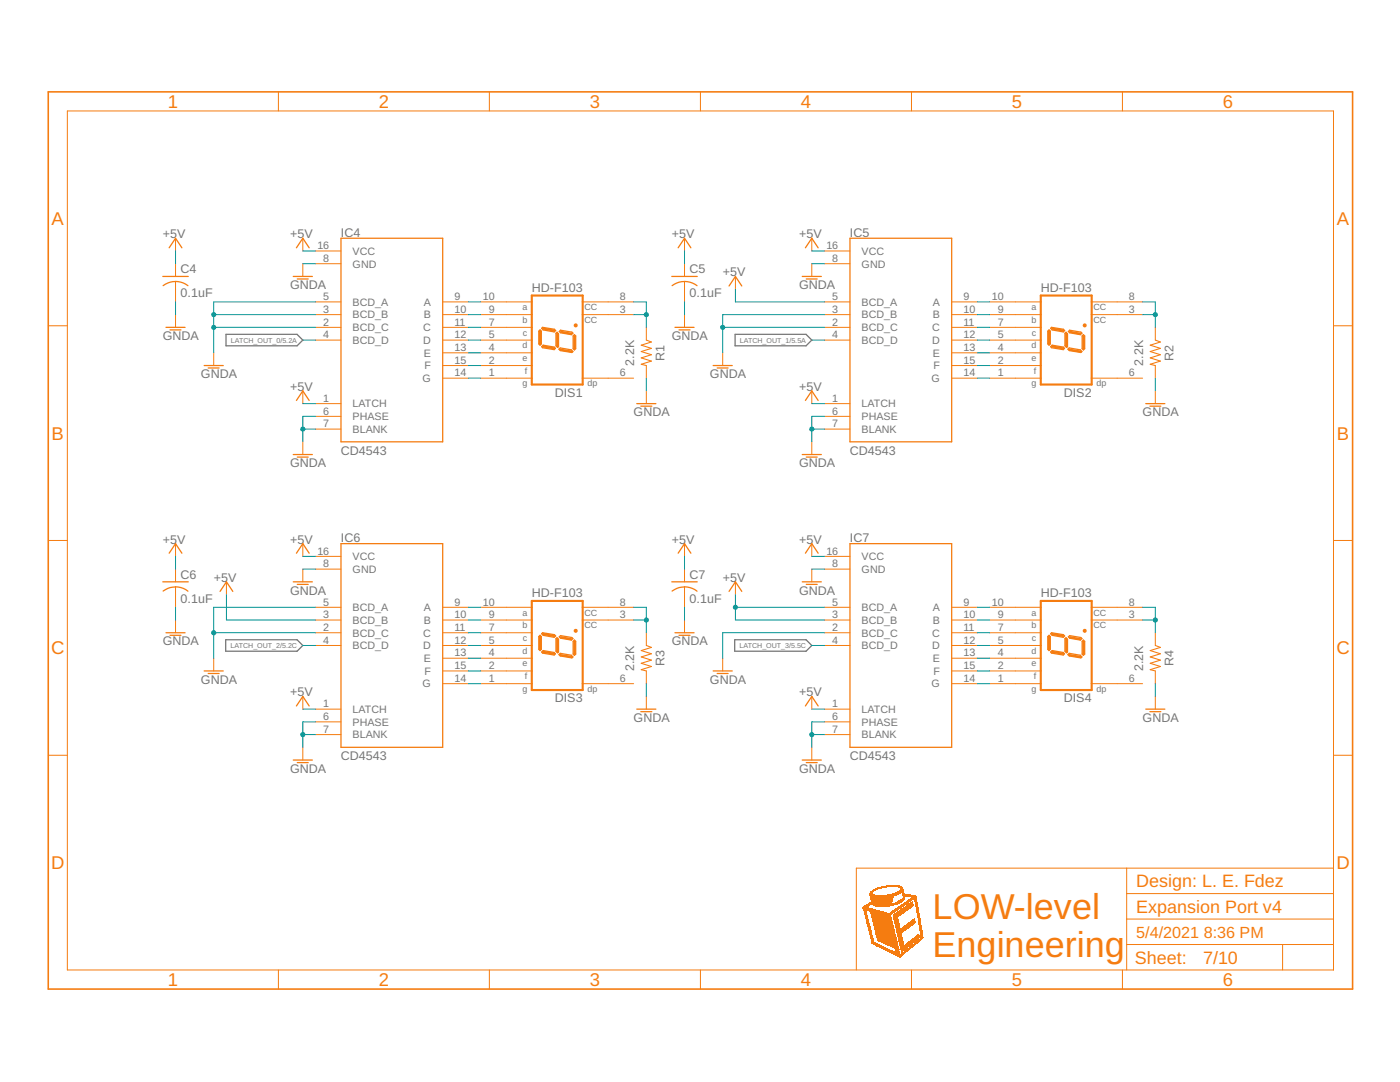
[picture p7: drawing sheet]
<svg xmlns="http://www.w3.org/2000/svg" width="279mm" height="216mm" viewBox="0 0 279 216" stroke-linecap="round" stroke-linejoin="round" font-family="sans-serif">
<defs><g id="words">
<g font-size="7.2" fill="#f57c10">
<text x="186.1" y="183.4">LOW-level</text>
<text x="186.1" y="191">Engineering</text>
</g>
<g font-size="3.7" fill="#f57c10">
<text x="33.5" y="21.5">1</text>
<text x="75.6" y="21.5">2</text>
<text x="117.7" y="21.5">3</text>
<text x="159.8" y="21.5">4</text>
<text x="201.9" y="21.5">5</text>
<text x="244.1" y="21.5">6</text>
<text x="10.3" y="44.9">A</text>
<text x="266.8" y="44.9">A</text>
<text x="10.3" y="87.7">B</text>
<text x="266.8" y="87.7">B</text>
<text x="10.2" y="130.6">C</text>
<text x="266.7" y="130.6">C</text>
<text x="10.2" y="173.4">D</text>
<text x="266.7" y="173.4">D</text>
<text x="33.5" y="196.7">1</text>
<text x="75.6" y="196.7">2</text>
<text x="117.7" y="196.7">3</text>
<text x="159.8" y="196.7">4</text>
<text x="201.9" y="196.7">5</text>
<text x="244.1" y="196.7">6</text>
</g>
<g font-size="3.6" fill="#f57c10">
<text x="226.8" y="177">Design: L. E. Fdez</text>
<text x="226.8" y="182.1">Expansion Port v4</text>
<text x="226.5" y="192.4">Sheet:</text>
<text x="240.1" y="192.3">7/10</text>
</g>
<g font-size="3.2" fill="#f57c10">
<text x="226.8" y="187.2">5/4/2021</text>
<text x="240.2" y="187.2">8:36 PM</text>
</g>
<g font-size="2.5" fill="#757575">
<text x="32.5" y="47.5">+5V</text>
<text x="57.9" y="47.5">+5V</text>
<text x="68" y="47.3">IC4</text>
<text x="134.1" y="47.5">+5V</text>
<text x="159.5" y="47.5">+5V</text>
<text x="169.6" y="47.3">IC5</text>
<text x="36" y="59.3">0.1uF</text>
<text x="36" y="54.5">C4</text>
<text x="57.9" y="57.7">GNDA</text>
<text x="106.2" y="58.2">HD-F103</text>
<text x="137.6" y="59.3">0.1uF</text>
<text x="137.6" y="54.5">C5</text>
<text x="144.2" y="55.2">+5V</text>
<text x="159.5" y="57.7">GNDA</text>
<text x="207.7" y="58.2">HD-F103</text>
<text x="32.5" y="67.9">GNDA</text>
<text x="132.6" y="72" transform="rotate(-90 132.6 72)">R1</text>
<text x="134.1" y="67.9">GNDA</text>
<text x="234.2" y="72" transform="rotate(-90 234.2 72)">R2</text>
<text x="40.1" y="75.5">GNDA</text>
<text x="126.6" y="73" transform="rotate(-90 126.6 73)">2.2K</text>
<text x="141.7" y="75.5">GNDA</text>
<text x="228.2" y="73" transform="rotate(-90 228.2 73)">2.2K</text>
<text x="57.9" y="78">+5</text>
<text x="60.7" y="78">V</text>
<text x="110.7" y="79.2">DIS1</text>
<text x="126.5" y="83.1">GNDA</text>
<text x="159.5" y="78">+5</text>
<text x="162.3" y="78">V</text>
<text x="212.3" y="79.2">DIS2</text>
<text x="228" y="83.1">GNDA</text>
<text x="57.9" y="93.2">GNDA</text>
<text x="68" y="90.7">CD4543</text>
<text x="159.5" y="93.2">GNDA</text>
<text x="169.6" y="90.7">CD4543</text>
<text x="32.5" y="108.5">+5</text>
<text x="35.3" y="108.5">V</text>
<text x="57.9" y="108.5">+5</text>
<text x="60.7" y="108.5">V</text>
<text x="68" y="108.2">IC6</text>
<text x="134.1" y="108.5">+5</text>
<text x="136.9" y="108.5">V</text>
<text x="159.5" y="108.5">+5</text>
<text x="162.3" y="108.5">V</text>
<text x="169.6" y="108.2">IC7</text>
<text x="36" y="115.5">C6</text>
<text x="42.6" y="116.1">+5V</text>
<text x="57.9" y="118.6">GNDA</text>
<text x="106.2" y="119.1">HD-F103</text>
<text x="137.6" y="115.5">C7</text>
<text x="144.2" y="116.1">+5V</text>
<text x="159.5" y="118.6">GNDA</text>
<text x="207.7" y="119.1">HD-F103</text>
<text x="36" y="120.3">0.1uF</text>
<text x="137.6" y="120.3">0.1uF</text>
<text x="32.5" y="128.8">GNDA</text>
<text x="134.1" y="128.8">GNDA</text>
<text x="40.1" y="136.4">GNDA</text>
<text x="126.6" y="133.9" transform="rotate(-90 126.6 133.9)">2.2K</text>
<text x="132.6" y="132.9" transform="rotate(-90 132.6 132.9)">R3</text>
<text x="141.7" y="136.4">GNDA</text>
<text x="228.2" y="133.9" transform="rotate(-90 228.2 133.9)">2.2K</text>
<text x="234.2" y="132.9" transform="rotate(-90 234.2 132.9)">R4</text>
<text x="57.9" y="139">+5V</text>
<text x="110.7" y="140.1">DIS3</text>
<text x="159.5" y="139">+5V</text>
<text x="212.3" y="140.1">DIS4</text>
<text x="126.5" y="144">GNDA</text>
<text x="228" y="144">GNDA</text>
<text x="57.9" y="154.2">GNDA</text>
<text x="68" y="151.6">CD4543</text>
<text x="159.5" y="154.2">GNDA</text>
<text x="169.6" y="151.6">CD4543</text>
</g>
<g font-size="2.1" fill="#757575">
<text x="63.3" y="49.7">16</text>
<text x="64.5" y="52.3">8</text>
<text x="70.4" y="53.4">GND</text>
<text x="70.4" y="50.8">VCC</text>
<text x="164.9" y="49.7">16</text>
<text x="166.1" y="52.3">8</text>
<text x="172" y="53.4">GND</text>
<text x="172" y="50.8">VCC</text>
<text x="64.5" y="59.9">5</text>
<text x="90.7" y="59.9">9</text>
<text x="96.3" y="59.9">10</text>
<text x="123.7" y="59.9">8</text>
<text x="166.1" y="59.9">5</text>
<text x="192.3" y="59.9">9</text>
<text x="197.9" y="59.9">10</text>
<text x="225.3" y="59.9">8</text>
<text x="64.5" y="65">2</text>
<text x="64.5" y="62.4">3</text>
<text x="70.4" y="63.5">BCD_B</text>
<text x="70.4" y="61">BCD_A</text>
<text x="84.6" y="61">A</text>
<text x="84.6" y="63.5">B</text>
<text x="90.7" y="62.4">10</text>
<text x="90.7" y="65">11</text>
<text x="97.5" y="62.4">9</text>
<text x="97.5" y="65">7</text>
<text x="123.7" y="62.4">3</text>
<text x="166.1" y="65">2</text>
<text x="166.1" y="62.4">3</text>
<text x="172" y="63.5">BCD_B</text>
<text x="172" y="61">BCD_A</text>
<text x="186.2" y="61">A</text>
<text x="186.2" y="63.5">B</text>
<text x="192.3" y="62.4">10</text>
<text x="192.3" y="65">11</text>
<text x="199.1" y="62.4">9</text>
<text x="199.1" y="65">7</text>
<text x="225.3" y="62.4">3</text>
<text x="64.5" y="67.5">4</text>
<text x="70.4" y="66.1">BCD_C</text>
<text x="70.4" y="68.6">BCD_D</text>
<text x="84.5" y="66.1">C</text>
<text x="84.5" y="68.6">D</text>
<text x="84.6" y="71.2">E</text>
<text x="90.7" y="67.5">12</text>
<text x="90.7" y="70">13</text>
<text x="97.5" y="67.5">5</text>
<text x="97.5" y="70">4</text>
<text x="166.1" y="67.5">4</text>
<text x="172" y="66.1">BCD_C</text>
<text x="172" y="68.6">BCD_D</text>
<text x="186.1" y="66.1">C</text>
<text x="186.1" y="68.6">D</text>
<text x="186.2" y="71.2">E</text>
<text x="192.3" y="67.5">12</text>
<text x="192.3" y="70">13</text>
<text x="199.1" y="67.5">5</text>
<text x="199.1" y="70">4</text>
<text x="84.3" y="76.2">G</text>
<text x="84.7" y="73.7">F</text>
<text x="90.7" y="75.1">14</text>
<text x="90.7" y="72.6">15</text>
<text x="97.5" y="75.1">1</text>
<text x="97.5" y="72.6">2</text>
<text x="123.7" y="75.1">6</text>
<text x="185.9" y="76.2">G</text>
<text x="186.3" y="73.7">F</text>
<text x="192.3" y="75.1">14</text>
<text x="192.3" y="72.6">15</text>
<text x="199.1" y="75.1">1</text>
<text x="199.1" y="72.6">2</text>
<text x="225.3" y="75.1">6</text>
<text x="64.5" y="80.2">1</text>
<text x="64.5" y="82.7">6</text>
<text x="70.4" y="81.3">LATCH</text>
<text x="70.4" y="83.8">PHASE</text>
<text x="166.1" y="80.2">1</text>
<text x="166.1" y="82.7">6</text>
<text x="172" y="81.3">LATCH</text>
<text x="172" y="83.8">PHASE</text>
<text x="64.5" y="85.3">7</text>
<text x="70.4" y="86.4">BLANK</text>
<text x="166.1" y="85.3">7</text>
<text x="172" y="86.4">BLANK</text>
<text x="63.3" y="110.7">16</text>
<text x="64.5" y="113.2">8</text>
<text x="70.4" y="111.8">VCC</text>
<text x="164.9" y="110.7">16</text>
<text x="166.1" y="113.2">8</text>
<text x="172" y="111.8">VCC</text>
<text x="70.4" y="114.3">GND</text>
<text x="172" y="114.3">GND</text>
<text x="64.5" y="125.9">2</text>
<text x="64.5" y="123.4">3</text>
<text x="64.5" y="120.8">5</text>
<text x="70.4" y="124.5">BCD_B</text>
<text x="70.4" y="121.9">BCD_A</text>
<text x="84.6" y="121.9">A</text>
<text x="84.6" y="124.5">B</text>
<text x="90.7" y="120.8">9</text>
<text x="90.7" y="123.4">10</text>
<text x="90.7" y="125.9">11</text>
<text x="96.3" y="120.8">10</text>
<text x="97.5" y="123.4">9</text>
<text x="97.5" y="125.9">7</text>
<text x="123.7" y="120.8">8</text>
<text x="123.7" y="123.4">3</text>
<text x="166.1" y="125.9">2</text>
<text x="166.1" y="123.4">3</text>
<text x="166.1" y="120.8">5</text>
<text x="172" y="124.5">BCD_B</text>
<text x="172" y="121.9">BCD_A</text>
<text x="186.2" y="121.9">A</text>
<text x="186.2" y="124.5">B</text>
<text x="192.3" y="120.8">9</text>
<text x="192.3" y="123.4">10</text>
<text x="192.3" y="125.9">11</text>
<text x="197.9" y="120.8">10</text>
<text x="199.1" y="123.4">9</text>
<text x="199.1" y="125.9">7</text>
<text x="225.3" y="120.8">8</text>
<text x="225.3" y="123.4">3</text>
<text x="64.5" y="128.4">4</text>
<text x="70.4" y="127">BCD_C</text>
<text x="70.4" y="129.6">BCD_D</text>
<text x="84.5" y="127">C</text>
<text x="84.5" y="129.6">D</text>
<text x="90.7" y="128.4">12</text>
<text x="90.7" y="131">13</text>
<text x="97.5" y="128.4">5</text>
<text x="97.5" y="131">4</text>
<text x="166.1" y="128.4">4</text>
<text x="172" y="127">BCD_C</text>
<text x="172" y="129.6">BCD_D</text>
<text x="186.1" y="127">C</text>
<text x="186.1" y="129.6">D</text>
<text x="192.3" y="128.4">12</text>
<text x="192.3" y="131">13</text>
<text x="199.1" y="128.4">5</text>
<text x="199.1" y="131">4</text>
<text x="84.3" y="137.2">G</text>
<text x="84.6" y="132.1">E</text>
<text x="84.7" y="134.6">F</text>
<text x="90.7" y="136.1">14</text>
<text x="90.7" y="133.5">15</text>
<text x="97.5" y="136.1">1</text>
<text x="97.5" y="133.5">2</text>
<text x="123.7" y="136.1">6</text>
<text x="185.9" y="137.2">G</text>
<text x="186.2" y="132.1">E</text>
<text x="186.3" y="134.6">F</text>
<text x="192.3" y="136.1">14</text>
<text x="192.3" y="133.5">15</text>
<text x="199.1" y="136.1">1</text>
<text x="199.1" y="133.5">2</text>
<text x="225.3" y="136.1">6</text>
<text x="64.5" y="141.1">1</text>
<text x="64.5" y="143.7">6</text>
<text x="70.4" y="142.3">LATCH</text>
<text x="166.1" y="141.1">1</text>
<text x="166.1" y="143.7">6</text>
<text x="172" y="142.3">LATCH</text>
<text x="64.5" y="146.2">7</text>
<text x="70.4" y="144.8">PHASE</text>
<text x="70.4" y="147.3">BLANK</text>
<text x="166.1" y="146.2">7</text>
<text x="172" y="144.8">PHASE</text>
<text x="172" y="147.3">BLANK</text>
</g>
<g font-size="1.8" fill="#757575">
<text x="104.3" y="61.9">a</text>
<text x="104.3" y="64.4">b</text>
<text x="116.6" y="64.4">CC</text>
<text x="116.6" y="61.9">CC</text>
<text x="205.8" y="61.9">a</text>
<text x="205.8" y="64.4">b</text>
<text x="218.2" y="64.4">CC</text>
<text x="218.2" y="61.9">CC</text>
<text x="104.3" y="69.5">d</text>
<text x="104.4" y="67">c</text>
<text x="205.8" y="69.5">d</text>
<text x="205.9" y="67">c</text>
<text x="104.3" y="72">e</text>
<text x="104.3" y="77.1">g</text>
<text x="104.7" y="74.6">f</text>
<text x="117.2" y="77.1">dp</text>
<text x="205.8" y="72">e</text>
<text x="205.8" y="77.1">g</text>
<text x="206.3" y="74.6">f</text>
<text x="218.8" y="77.1">dp</text>
<text x="104.3" y="122.8">a</text>
<text x="104.3" y="125.4">b</text>
<text x="116.6" y="125.4">CC</text>
<text x="116.6" y="122.8">CC</text>
<text x="205.8" y="122.8">a</text>
<text x="205.8" y="125.4">b</text>
<text x="218.2" y="125.4">CC</text>
<text x="218.2" y="122.8">CC</text>
<text x="104.3" y="130.4">d</text>
<text x="104.4" y="127.9">c</text>
<text x="205.8" y="130.4">d</text>
<text x="205.9" y="127.9">c</text>
<text x="104.3" y="133">e</text>
<text x="104.7" y="135.5">f</text>
<text x="205.8" y="133">e</text>
<text x="206.3" y="135.5">f</text>
<text x="104.3" y="138.1">g</text>
<text x="117.2" y="138.1">dp</text>
<text x="205.8" y="138.1">g</text>
<text x="218.8" y="138.1">dp</text>
</g>
<g font-size="1.4" fill="#757575">
<text x="46.1" y="68.4">LATCH_OUT_0/5.2A</text>
<text x="147.7" y="68.4">LATCH_OUT_1/5.5A</text>
<text x="46" y="129.3">LATCH_OUT_2/5.2C</text>
<text x="147.6" y="129.3">LATCH_OUT_3/5.5C</text>
</g>
</g></defs>
<path d="M45.1 66.7h14.2l1.1 1.2-1.1 1.1h-14.2zM146.7 66.7h14.2l1.1 1.2-1.1 1.1h-14.2zM45 127.7h14.3l1.1 1.1-1.1 1.1h-14.3zM146.6 127.7h14.3l1.1 1.1-1.1 1.1h-14.3z" fill="none" stroke="#757575" stroke-width=".25"/>
<g fill="#f57c10">
<path d="M179.5 191h.2z" fill-rule="evenodd"/>
<path d="M179.4 190.9l.3 .1z" fill-rule="evenodd"/>
<path d="M179.4 190.9h.4z" fill-rule="evenodd"/>
<path d="M179.3 190.9h.5z" fill-rule="evenodd"/>
<path d="M179.3 190.8l.5 .1z" fill-rule="evenodd"/>
<path d="M179.2 190.8h.7z" fill-rule="evenodd"/>
<path d="M179.1 190.8h.9z" fill-rule="evenodd"/>
<path d="M179 190.7l1 .1z" fill-rule="evenodd"/>
<path d="M178.9 190.7h1.1z" fill-rule="evenodd"/>
<path d="M178.8 190.6l1.3 .1z" fill-rule="evenodd"/>
<path d="M178.8 190.6h1.3z" fill-rule="evenodd"/>
<path d="M178.7 190.6h1.5z" fill-rule="evenodd"/>
<path d="M178.6 190.5l1.6 .1z" fill-rule="evenodd"/>
<path d="M178.6 190.5h1.7z" fill-rule="evenodd"/>
<path d="M178.5 190.5h1.8z" fill-rule="evenodd"/>
<path d="M178.4 190.4l1.3 .1z" fill-rule="evenodd"/>
<path d="M179.7 190.4l.7 .1z" fill-rule="evenodd"/>
<path d="M178.3 190.4h1.3z" fill-rule="evenodd"/>
<path d="M179.8 190.4h.6z" fill-rule="evenodd"/>
<path d="M178.2 190.3l1.4 .1z" fill-rule="evenodd"/>
<path d="M179.9 190.3l.5 .1z" fill-rule="evenodd"/>
<path d="M178.2 190.3l1.4 .1z" fill-rule="evenodd"/>
<path d="M179.9 190.3l.6 .1z" fill-rule="evenodd"/>
<path d="M178.1 190.3h1.5z" fill-rule="evenodd"/>
<path d="M179.9 190.3h.7z" fill-rule="evenodd"/>
<path d="M178 190.2l1.6 .1z" fill-rule="evenodd"/>
<path d="M180 190.2l.6 .1z" fill-rule="evenodd"/>
<path d="M177.9 190.2h1.7z" fill-rule="evenodd"/>
<path d="M180 190.2h.6z" fill-rule="evenodd"/>
<path d="M177.9 190.1l1.7 .1z" fill-rule="evenodd"/>
<path d="M180.1 190.1l.6 .1z" fill-rule="evenodd"/>
<path d="M177.8 190.1l1.8 .1z" fill-rule="evenodd"/>
<path d="M180.1 190.1l.6 .1z" fill-rule="evenodd"/>
<path d="M177.7 190.1h1.9z" fill-rule="evenodd"/>
<path d="M180.1 190.1h.7z" fill-rule="evenodd"/>
<path d="M177.6 190l2 .1z" fill-rule="evenodd"/>
<path d="M180.2 190l.6 .1z" fill-rule="evenodd"/>
<path d="M177.5 190h1.2z" fill-rule="evenodd"/>
<path d="M178.8 190h.8z" fill-rule="evenodd"/>
<path d="M180.3 190h.5z" fill-rule="evenodd"/>
<path d="M177.5 189.9l1.1 .1z" fill-rule="evenodd"/>
<path d="M178.8 189.9l.7 .1z" fill-rule="evenodd"/>
<path d="M180.3 189.9l.6 .1z" fill-rule="evenodd"/>
<path d="M177.4 189.9l1.1 .1z" fill-rule="evenodd"/>
<path d="M178.8 189.9l.7 .1z" fill-rule="evenodd"/>
<path d="M179.9 189.9l.1 .1z" fill-rule="evenodd"/>
<path d="M180.4 189.9l.6 .1z" fill-rule="evenodd"/>
<path d="M177.3 189.9h1.2z" fill-rule="evenodd"/>
<path d="M178.8 189.9h.7z" fill-rule="evenodd"/>
<path d="M179.9 189.9h.2z" fill-rule="evenodd"/>
<path d="M180.4 189.9h.6z" fill-rule="evenodd"/>
<path d="M177.2 189.8l1.2 .1z" fill-rule="evenodd"/>
<path d="M178.8 189.8l.7 .1z" fill-rule="evenodd"/>
<path d="M179.9 189.8l.2 .1z" fill-rule="evenodd"/>
<path d="M180.4 189.8l.6 .1z" fill-rule="evenodd"/>
<path d="M177.1 189.8h1.2z" fill-rule="evenodd"/>
<path d="M178.8 189.8h.7z" fill-rule="evenodd"/>
<path d="M179.9 189.8h.3z" fill-rule="evenodd"/>
<path d="M180.5 189.8h.6z" fill-rule="evenodd"/>
<path d="M177.1 189.8h1.1z" fill-rule="evenodd"/>
<path d="M178.7 189.8h.8z" fill-rule="evenodd"/>
<path d="M179.9 189.8h.3z" fill-rule="evenodd"/>
<path d="M180.5 189.8h.7z" fill-rule="evenodd"/>
<path d="M177 189.7l1.1 .1z" fill-rule="evenodd"/>
<path d="M178.7 189.7l.8 .1z" fill-rule="evenodd"/>
<path d="M179.9 189.7l.4 .1z" fill-rule="evenodd"/>
<path d="M180.6 189.7l.6 .1z" fill-rule="evenodd"/>
<path d="M176.9 189.7h1.2z" fill-rule="evenodd"/>
<path d="M178.7 189.7h.8z" fill-rule="evenodd"/>
<path d="M179.8 189.7h.5z" fill-rule="evenodd"/>
<path d="M180.6 189.7h.6z" fill-rule="evenodd"/>
<path d="M176.8 189.7h1.2z" fill-rule="evenodd"/>
<path d="M178.7 189.7h.8z" fill-rule="evenodd"/>
<path d="M179.8 189.7h.6z" fill-rule="evenodd"/>
<path d="M180.7 189.7h.6z" fill-rule="evenodd"/>
<path d="M176.8 189.6l1.1 .1z" fill-rule="evenodd"/>
<path d="M178.7 189.6l.8 .1z" fill-rule="evenodd"/>
<path d="M179.9 189.6l.5 .1z" fill-rule="evenodd"/>
<path d="M180.7 189.6l.7 .1z" fill-rule="evenodd"/>
<path d="M176.7 189.6h1.1z" fill-rule="evenodd"/>
<path d="M178.7 189.6h.8z" fill-rule="evenodd"/>
<path d="M179.9 189.6h.5z" fill-rule="evenodd"/>
<path d="M180.8 189.6h.6z" fill-rule="evenodd"/>
<path d="M176.6 189.5l1.1 .1z" fill-rule="evenodd"/>
<path d="M178.7 189.5l.8 .1z" fill-rule="evenodd"/>
<path d="M179.8 189.5l.7 .1z" fill-rule="evenodd"/>
<path d="M180.8 189.5l.6 .1z" fill-rule="evenodd"/>
<path d="M176.5 189.5h1.1z" fill-rule="evenodd"/>
<path d="M178.6 189.5h.9z" fill-rule="evenodd"/>
<path d="M179.8 189.5h.8z" fill-rule="evenodd"/>
<path d="M180.9 189.5h.6z" fill-rule="evenodd"/>
<path d="M176.4 189.5h1.1z" fill-rule="evenodd"/>
<path d="M178.6 189.5h.8z" fill-rule="evenodd"/>
<path d="M179.8 189.5h.8z" fill-rule="evenodd"/>
<path d="M180.9 189.5h.6z" fill-rule="evenodd"/>
<path d="M176.4 189.4l1.1 .1z" fill-rule="evenodd"/>
<path d="M178.6 189.4l.8 .1z" fill-rule="evenodd"/>
<path d="M179.8 189.4l.8 .1z" fill-rule="evenodd"/>
<path d="M181 189.4l.6 .1z" fill-rule="evenodd"/>
<path d="M176.3 189.4h1.1z" fill-rule="evenodd"/>
<path d="M178.6 189.4h.8z" fill-rule="evenodd"/>
<path d="M179.8 189.4h.9z" fill-rule="evenodd"/>
<path d="M181 189.4h.6z" fill-rule="evenodd"/>
<path d="M176.2 189.4h1.1z" fill-rule="evenodd"/>
<path d="M178.6 189.4h.8z" fill-rule="evenodd"/>
<path d="M179.8 189.4h.9z" fill-rule="evenodd"/>
<path d="M181.1 189.4h.6z" fill-rule="evenodd"/>
<path d="M176.1 189.3l1.1 .1z" fill-rule="evenodd"/>
<path d="M178.6 189.3l.8 .1z" fill-rule="evenodd"/>
<path d="M179.8 189.3l1 .1z" fill-rule="evenodd"/>
<path d="M181.1 189.3l.6 .1z" fill-rule="evenodd"/>
<path d="M176.1 189.3h1z" fill-rule="evenodd"/>
<path d="M178.6 189.3h.8z" fill-rule="evenodd"/>
<path d="M179.8 189.3h1z" fill-rule="evenodd"/>
<path d="M181.2 189.3h.6z" fill-rule="evenodd"/>
<path d="M176 189.2l1.1 .1z" fill-rule="evenodd"/>
<path d="M178.6 189.2l.8 .1z" fill-rule="evenodd"/>
<path d="M179.8 189.2l1.1 .1z" fill-rule="evenodd"/>
<path d="M181.2 189.2l.6 .1z" fill-rule="evenodd"/>
<path d="M175.9 189.2h1.1z" fill-rule="evenodd"/>
<path d="M178.6 189.2h.8z" fill-rule="evenodd"/>
<path d="M179.7 189.2h1.3z" fill-rule="evenodd"/>
<path d="M181.3 189.2h.5z" fill-rule="evenodd"/>
<path d="M175.9 189.2h1z" fill-rule="evenodd"/>
<path d="M178.5 189.2h.8z" fill-rule="evenodd"/>
<path d="M179.7 189.2h1.3z" fill-rule="evenodd"/>
<path d="M181.3 189.2h.6z" fill-rule="evenodd"/>
<path d="M175.8 189.1l1 .1z" fill-rule="evenodd"/>
<path d="M178.4 189.1l.9 .1z" fill-rule="evenodd"/>
<path d="M179.7 189.1l1.3 .1z" fill-rule="evenodd"/>
<path d="M181.4 189.1l.6 .1z" fill-rule="evenodd"/>
<path d="M175.7 189.1h1z" fill-rule="evenodd"/>
<path d="M178.4 189.1h.9z" fill-rule="evenodd"/>
<path d="M179.7 189.1h1.3z" fill-rule="evenodd"/>
<path d="M181.4 189.1h.6z" fill-rule="evenodd"/>
<path d="M175.6 189l1.1 .1z" fill-rule="evenodd"/>
<path d="M178.3 189l1 .1z" fill-rule="evenodd"/>
<path d="M179.7 189l1.4 .1z" fill-rule="evenodd"/>
<path d="M181.4 189l.6 .1z" fill-rule="evenodd"/>
<path d="M175.5 189l1.1 .1z" fill-rule="evenodd"/>
<path d="M178.2 189l1.1 .1z" fill-rule="evenodd"/>
<path d="M179.7 189l1.5 .1z" fill-rule="evenodd"/>
<path d="M181.5 189l.6 .1z" fill-rule="evenodd"/>
<path d="M175.5 189h1z" fill-rule="evenodd"/>
<path d="M178.1 189h1.2z" fill-rule="evenodd"/>
<path d="M179.7 189h1.5z" fill-rule="evenodd"/>
<path d="M181.5 189h.6z" fill-rule="evenodd"/>
<path d="M175.4 188.9l1 .1z" fill-rule="evenodd"/>
<path d="M178 188.9l1.3 .1z" fill-rule="evenodd"/>
<path d="M179.7 188.9l1.6 .1z" fill-rule="evenodd"/>
<path d="M181.6 188.9l.6 .1z" fill-rule="evenodd"/>
<path d="M175.3 188.9h1z" fill-rule="evenodd"/>
<path d="M177.9 188.9h1.4z" fill-rule="evenodd"/>
<path d="M179.6 188.9h1.7z" fill-rule="evenodd"/>
<path d="M181.6 188.9h.6z" fill-rule="evenodd"/>
<path d="M175.2 188.8l1.1 .1z" fill-rule="evenodd"/>
<path d="M177.8 188.8l1.5 .1z" fill-rule="evenodd"/>
<path d="M179.7 188.8l1.7 .1z" fill-rule="evenodd"/>
<path d="M181.7 188.8l.6 .1z" fill-rule="evenodd"/>
<path d="M175.2 188.8l1 .1z" fill-rule="evenodd"/>
<path d="M177.7 188.8l1.6 .1z" fill-rule="evenodd"/>
<path d="M179.7 188.8l1.7 .1z" fill-rule="evenodd"/>
<path d="M181.7 188.8l.6 .1z" fill-rule="evenodd"/>
<path d="M175.1 188.8h1z" fill-rule="evenodd"/>
<path d="M177.7 188.8h1.6z" fill-rule="evenodd"/>
<path d="M179.7 188.8h1.7z" fill-rule="evenodd"/>
<path d="M181.8 188.8h.6z" fill-rule="evenodd"/>
<path d="M175 188.7l1 .1z" fill-rule="evenodd"/>
<path d="M177.6 188.7l1.7 .1z" fill-rule="evenodd"/>
<path d="M179.6 188.7l1.9 .1z" fill-rule="evenodd"/>
<path d="M181.8 188.7l.6 .1z" fill-rule="evenodd"/>
<path d="M174.9 188.7h1z" fill-rule="evenodd"/>
<path d="M177.5 188.7h1.7z" fill-rule="evenodd"/>
<path d="M179.6 188.7h1.9z" fill-rule="evenodd"/>
<path d="M181.9 188.7h.6z" fill-rule="evenodd"/>
<path d="M174.9 188.7h.9z" fill-rule="evenodd"/>
<path d="M177.4 188.7h1.8z" fill-rule="evenodd"/>
<path d="M179.6 188.7h2z" fill-rule="evenodd"/>
<path d="M181.9 188.7h.6z" fill-rule="evenodd"/>
<path d="M174.8 188.6l.9 .1z" fill-rule="evenodd"/>
<path d="M177.3 188.6l1.9 .1z" fill-rule="evenodd"/>
<path d="M179.6 188.6l.8 .1z" fill-rule="evenodd"/>
<path d="M180.4 188.6l1.2 .1z" fill-rule="evenodd"/>
<path d="M181.9 188.6l.7 .1z" fill-rule="evenodd"/>
<path d="M174.7 188.6h1z" fill-rule="evenodd"/>
<path d="M177.2 188.6h2z" fill-rule="evenodd"/>
<path d="M179.6 188.6h.8z" fill-rule="evenodd"/>
<path d="M180.5 188.6h1.2z" fill-rule="evenodd"/>
<path d="M182 188.6h.6z" fill-rule="evenodd"/>
<path d="M174.6 188.6h1z" fill-rule="evenodd"/>
</g>
<g fill="#f57c10">
<path d="M179.5 191h.2zM179.5 191h.2z"/>
<path d="M179.4 190.9l.3 .1zM179.4 190.9l.3 .1z"/>
<path d="M179.4 190.9h.4zM179.4 190.9h.4z"/>
<path d="M179.3 190.9h.5zM179.3 190.9h.5z"/>
<path d="M179.3 190.8l.5 .1zM179.3 190.8l.5 .1z"/>
<path d="M179.2 190.8h.7zM179.2 190.8h.7z"/>
<path d="M179.1 190.8h.9zM179.1 190.8h.9z"/>
<path d="M179 190.7l1 .1zM179 190.7l1 .1z"/>
<path d="M178.9 190.7h1.1zM178.9 190.7h1.1z"/>
<path d="M178.8 190.6l1.3 .1zM178.8 190.6l1.3 .1z"/>
<path d="M178.8 190.6h1.3zM178.8 190.6h1.3z"/>
<path d="M178.7 190.6h1.5zM178.7 190.6h1.5z"/>
<path d="M178.6 190.5l1.6 .1zM178.6 190.5l1.6 .1z"/>
<path d="M178.6 190.5h1.7zM178.6 190.5h1.7z"/>
<path d="M178.5 190.5h1.8zM178.5 190.5h1.8z"/>
<path d="M178.4 190.4l1.3 .1zM178.4 190.4l1.3 .1z"/>
<path d="M179.7 190.4l.7 .1zM179.7 190.4l.7 .1z"/>
<path d="M178.3 190.4h1.3zM178.3 190.4h1.3z"/>
<path d="M179.8 190.4h.6zM179.8 190.4h.6z"/>
<path d="M178.2 190.3l1.4 .1zM178.2 190.3l1.4 .1z"/>
<path d="M179.9 190.3l.5 .1zM179.9 190.3l.5 .1z"/>
<path d="M178.2 190.3l1.4 .1zM178.2 190.3l1.4 .1z"/>
<path d="M179.9 190.3l.6 .1zM179.9 190.3l.6 .1z"/>
<path d="M178.1 190.3h1.5zM178.1 190.3h1.5z"/>
<path d="M179.9 190.3h.7zM179.9 190.3h.7z"/>
<path d="M178 190.2l1.6 .1zM178 190.2l1.6 .1z"/>
<path d="M180 190.2l.6 .1zM180 190.2l.6 .1z"/>
<path d="M177.9 190.2h1.7zM177.9 190.2h1.7z"/>
<path d="M180 190.2h.6zM180 190.2h.6z"/>
<path d="M177.9 190.1l1.7 .1zM177.9 190.1l1.7 .1z"/>
<path d="M180.1 190.1l.6 .1zM180.1 190.1l.6 .1z"/>
<path d="M177.8 190.1l1.8 .1zM177.8 190.1l1.8 .1z"/>
<path d="M180.1 190.1l.6 .1zM180.1 190.1l.6 .1z"/>
<path d="M177.7 190.1h1.9zM177.7 190.1h1.9z"/>
<path d="M180.1 190.1h.7zM180.1 190.1h.7z"/>
<path d="M177.6 190l2 .1zM177.6 190l2 .1z"/>
<path d="M180.2 190l.6 .1zM180.2 190l.6 .1z"/>
<path d="M177.5 190h1.2zM177.5 190h1.2z"/>
<path d="M178.8 190h.8zM178.8 190h.8z"/>
<path d="M180.3 190h.5zM180.3 190h.5z"/>
<path d="M177.5 189.9l1.1 .1zM177.5 189.9l1.1 .1z"/>
<path d="M178.8 189.9l.7 .1zM178.8 189.9l.7 .1z"/>
<path d="M180.3 189.9l.6 .1zM180.3 189.9l.6 .1z"/>
<path d="M177.4 189.9l1.1 .1zM177.4 189.9l1.1 .1z"/>
<path d="M178.8 189.9l.7 .1zM178.8 189.9l.7 .1z"/>
<path d="M179.9 189.9l.1 .1zM179.9 189.9l.1 .1z"/>
<path d="M180.4 189.9l.6 .1zM180.4 189.9l.6 .1z"/>
<path d="M177.3 189.9h1.2zM177.3 189.9h1.2z"/>
<path d="M178.8 189.9h.7zM178.8 189.9h.7z"/>
<path d="M179.9 189.9h.2zM179.9 189.9h.2z"/>
<path d="M180.4 189.9h.6zM180.4 189.9h.6z"/>
<path d="M177.2 189.8l1.2 .1zM177.2 189.8l1.2 .1z"/>
<path d="M178.8 189.8l.7 .1zM178.8 189.8l.7 .1z"/>
<path d="M179.9 189.8l.2 .1zM179.9 189.8l.2 .1z"/>
<path d="M180.4 189.8l.6 .1zM180.4 189.8l.6 .1z"/>
<path d="M177.1 189.8h1.2zM177.1 189.8h1.2z"/>
<path d="M178.8 189.8h.7zM178.8 189.8h.7z"/>
<path d="M179.9 189.8h.3zM179.9 189.8h.3z"/>
<path d="M180.5 189.8h.6zM180.5 189.8h.6z"/>
<path d="M177.1 189.8h1.1zM177.1 189.8h1.1z"/>
<path d="M178.7 189.8h.8zM178.7 189.8h.8z"/>
<path d="M179.9 189.8h.3zM179.9 189.8h.3z"/>
<path d="M180.5 189.8h.7zM180.5 189.8h.7z"/>
<path d="M177 189.7l1.1 .1zM177 189.7l1.1 .1z"/>
<path d="M178.7 189.7l.8 .1zM178.7 189.7l.8 .1z"/>
<path d="M179.9 189.7l.4 .1zM179.9 189.7l.4 .1z"/>
<path d="M180.6 189.7l.6 .1zM180.6 189.7l.6 .1z"/>
<path d="M176.9 189.7h1.2zM176.9 189.7h1.2z"/>
<path d="M178.7 189.7h.8zM178.7 189.7h.8z"/>
<path d="M179.8 189.7h.5zM179.8 189.7h.5z"/>
<path d="M180.6 189.7h.6zM180.6 189.7h.6z"/>
<path d="M176.8 189.7h1.2zM176.8 189.7h1.2z"/>
<path d="M178.7 189.7h.8zM178.7 189.7h.8z"/>
<path d="M179.8 189.7h.6zM179.8 189.7h.6z"/>
<path d="M180.7 189.7h.6zM180.7 189.7h.6z"/>
<path d="M176.8 189.6l1.1 .1zM176.8 189.6l1.1 .1z"/>
<path d="M178.7 189.6l.8 .1zM178.7 189.6l.8 .1z"/>
<path d="M179.9 189.6l.5 .1zM179.9 189.6l.5 .1z"/>
<path d="M180.7 189.6l.7 .1zM180.7 189.6l.7 .1z"/>
<path d="M176.7 189.6h1.1zM176.7 189.6h1.1z"/>
<path d="M178.7 189.6h.8zM178.7 189.6h.8z"/>
<path d="M179.9 189.6h.5zM179.9 189.6h.5z"/>
<path d="M180.8 189.6h.6zM180.8 189.6h.6z"/>
<path d="M176.6 189.5l1.1 .1zM176.6 189.5l1.1 .1z"/>
<path d="M178.7 189.5l.8 .1zM178.7 189.5l.8 .1z"/>
<path d="M179.8 189.5l.7 .1zM179.8 189.5l.7 .1z"/>
<path d="M180.8 189.5l.6 .1zM180.8 189.5l.6 .1z"/>
<path d="M176.5 189.5h1.1zM176.5 189.5h1.1z"/>
<path d="M178.6 189.5h.9zM178.6 189.5h.9z"/>
<path d="M179.8 189.5h.8zM179.8 189.5h.8z"/>
<path d="M180.9 189.5h.6zM180.9 189.5h.6z"/>
<path d="M176.4 189.5h1.1zM176.4 189.5h1.1z"/>
<path d="M178.6 189.5h.8zM178.6 189.5h.8z"/>
<path d="M179.8 189.5h.8zM179.8 189.5h.8z"/>
<path d="M180.9 189.5h.6zM180.9 189.5h.6z"/>
<path d="M176.4 189.4l1.1 .1zM176.4 189.4l1.1 .1z"/>
<path d="M178.6 189.4l.8 .1zM178.6 189.4l.8 .1z"/>
<path d="M179.8 189.4l.8 .1zM179.8 189.4l.8 .1z"/>
<path d="M181 189.4l.6 .1zM181 189.4l.6 .1z"/>
<path d="M176.3 189.4h1.1zM176.3 189.4h1.1z"/>
<path d="M178.6 189.4h.8zM178.6 189.4h.8z"/>
<path d="M179.8 189.4h.9zM179.8 189.4h.9z"/>
<path d="M181 189.4h.6zM181 189.4h.6z"/>
<path d="M176.2 189.4h1.1zM176.2 189.4h1.1z"/>
<path d="M178.6 189.4h.8zM178.6 189.4h.8z"/>
<path d="M179.8 189.4h.9zM179.8 189.4h.9z"/>
<path d="M181.1 189.4h.6zM181.1 189.4h.6z"/>
<path d="M176.1 189.3l1.2 .1zM176.1 189.3l1.1 .1z"/>
<path d="M178.6 189.3l.8 .1zM178.6 189.3l.8 .1z"/>
<path d="M179.8 189.3l1 .1zM179.8 189.3l1 .1z"/>
<path d="M181.1 189.3l.6 .1zM181.1 189.3l.6 .1z"/>
<path d="M176.1 189.3h1zM176.1 189.3h1z"/>
<path d="M178.6 189.3h.8zM178.6 189.3h.8z"/>
<path d="M179.8 189.3h1zM179.8 189.3h1z"/>
<path d="M181.2 189.3h.6zM181.2 189.3h.6z"/>
<path d="M176 189.2l1.1 .1zM176 189.2l1.1 .1z"/>
<path d="M178.6 189.2l.8 .1zM178.6 189.2l.8 .1z"/>
<path d="M179.8 189.2l1.1 .1zM179.8 189.2l1.1 .1z"/>
<path d="M181.2 189.2l.6 .1zM181.2 189.2l.6 .1z"/>
<path d="M175.9 189.2h1.1zM175.9 189.2h1.1z"/>
<path d="M178.6 189.2h.8zM178.6 189.2h.8z"/>
<path d="M179.7 189.2h1.3zM179.7 189.2h1.3z"/>
<path d="M181.2 189.2h.6zM181.3 189.2h.5z"/>
<path d="M175.9 189.2h1zM175.9 189.2h1z"/>
<path d="M178.5 189.2h.8zM178.5 189.2h.8z"/>
<path d="M179.7 189.2h1.3zM179.7 189.2h1.3z"/>
<path d="M181.3 189.2h.6zM181.3 189.2h.6z"/>
<path d="M175.8 189.1l1 .1zM175.8 189.1l1 .1z"/>
<path d="M178.4 189.1l.9 .1zM178.4 189.1l.9 .1z"/>
<path d="M179.7 189.1l1.3 .1zM179.7 189.1l1.3 .1z"/>
<path d="M181.4 189.1l.6 .1zM181.4 189.1l.6 .1z"/>
<path d="M175.7 189.1h1zM175.7 189.1h1z"/>
<path d="M178.3 189.1h1zM178.4 189.1h.9z"/>
<path d="M179.7 189.1h1.3zM179.7 189.1h1.3z"/>
<path d="M181.4 189.1h.6zM181.4 189.1h.6z"/>
<path d="M175.6 189l1.1 .1zM175.6 189l1.1 .1z"/>
<path d="M178.3 189l1 .1zM178.3 189l1 .1z"/>
<path d="M179.7 189l1.4 .1zM179.7 189l1.4 .1z"/>
<path d="M181.4 189l.6 .1zM181.4 189l.6 .1z"/>
<path d="M175.5 189l1.1 .1zM175.5 189l1.1 .1z"/>
<path d="M178.2 189l1.1 .1zM178.2 189l1.1 .1z"/>
<path d="M179.7 189l1.5 .1zM179.7 189l1.5 .1z"/>
<path d="M181.5 189l.6 .1zM181.5 189l.6 .1z"/>
<path d="M175.5 189h1zM175.5 189h1z"/>
<path d="M178.1 189h1.2zM178.1 189h1.2z"/>
<path d="M179.7 189h1.5zM179.7 189h1.5z"/>
<path d="M181.5 189h.6zM181.5 189h.6z"/>
<path d="M175.4 188.9l1 .1zM175.4 188.9l1 .1z"/>
<path d="M178 188.9l1.3 .1zM178 188.9l1.3 .1z"/>
<path d="M179.7 188.9l1.6 .1zM179.7 188.9l1.6 .1z"/>
<path d="M181.6 188.9l.6 .1zM181.6 188.9l.6 .1z"/>
<path d="M175.3 188.9h1zM175.3 188.9h1z"/>
<path d="M177.9 188.9h1.4zM177.9 188.9h1.4z"/>
<path d="M179.6 188.9h1.7zM179.6 188.9h1.7z"/>
<path d="M181.6 188.9h.6zM181.6 188.9h.6z"/>
<path d="M175.2 188.8l1.1 .1zM175.2 188.8l1.1 .1z"/>
<path d="M177.8 188.8l1.5 .1zM177.8 188.8l1.5 .1z"/>
<path d="M179.7 188.8l1.7 .1zM179.7 188.8l1.7 .1z"/>
<path d="M181.7 188.8l.6 .1zM181.7 188.8l.6 .1z"/>
<path d="M175.2 188.8l1 .1zM175.2 188.8l1 .1z"/>
<path d="M177.7 188.8l1.6 .1zM177.7 188.8l1.6 .1z"/>
<path d="M179.7 188.8l1.7 .1zM179.7 188.8l1.7 .1z"/>
<path d="M181.7 188.8l.6 .1zM181.7 188.8l.6 .1z"/>
<path d="M175.1 188.8h1zM175.1 188.8h1z"/>
<path d="M177.7 188.8h1.6zM177.7 188.8h1.6z"/>
<path d="M179.7 188.8h1.7zM179.7 188.8h1.7z"/>
<path d="M181.8 188.8h.6zM181.8 188.8h.6z"/>
<path d="M175 188.7l1 .1zM175 188.7l1 .1z"/>
<path d="M177.6 188.7l1.7 .1zM177.6 188.7l1.7 .1z"/>
<path d="M179.6 188.7l1.9 .1zM179.6 188.7l1.9 .1z"/>
<path d="M181.8 188.7l.6 .1zM181.8 188.7l.6 .1z"/>
<path d="M174.9 188.7h1zM174.9 188.7h1z"/>
<path d="M177.5 188.7h1.7zM177.5 188.7h1.7z"/>
<path d="M179.6 188.7h1.9zM179.6 188.7h1.9z"/>
<path d="M181.9 188.7h.6zM181.9 188.7h.6z"/>
<path d="M174.9 188.7h.9zM174.9 188.7h.9z"/>
<path d="M177.4 188.7h1.8zM177.4 188.7h1.8z"/>
<path d="M179.6 188.7h2zM179.6 188.7h2z"/>
<path d="M181.9 188.7h.6zM181.9 188.7h.6z"/>
<path d="M174.8 188.6l.9 .1zM174.8 188.6l.9 .1z"/>
<path d="M177.3 188.6l1.9 .1zM177.3 188.6l1.9 .1z"/>
<path d="M179.6 188.6l.8 .1zM179.6 188.6l.8 .1z"/>
<path d="M180.4 188.6l1.2 .1zM180.4 188.6l1.2 .1z"/>
<path d="M181.9 188.6l.7 .1zM181.9 188.6l.7 .1z"/>
<path d="M174.7 188.6h1zM174.7 188.6h1z"/>
<path d="M177.2 188.6h2zM177.2 188.6h2z"/>
<path d="M179.6 188.6h.8zM179.6 188.6h.8z"/>
<path d="M180.5 188.6h1.2zM180.5 188.6h1.2z"/>
<path d="M182 188.6h.6zM182 188.6h.6z"/>
<path d="M174.6 188.6h1zM174.6 188.6h1z"/>
</g>
<path d="M177.2 188.6h2" fill="none" stroke="#f57c10" stroke-width=".2"/>
<g fill="#f57c10">
<path d="M177.2 188.6h2zM177.2 188.6h2z"/>
<path d="M179.6 188.6h.8zM179.6 188.6h.8z"/>
<path d="M180.6 188.6h1.1zM180.6 188.6h1.1z"/>
<path d="M182.1 188.6h.5zM182.1 188.6h.5z"/>
<path d="M174.6 188.5l.9 .1zM174.6 188.5l.9 .1z"/>
</g>
<g fill="#f57c10">
<path d="M179.6 188.6h.8z" fill-rule="evenodd"/>
<path d="M180.6 188.6h1.1z" fill-rule="evenodd"/>
<path d="M182.1 188.6h.5z" fill-rule="evenodd"/>
<path d="M174.6 188.5l.9 .1z" fill-rule="evenodd"/>
</g>
<path d="M177.1 188.5h2.1" fill="none" stroke="#f57c10" stroke-width=".2"/>
<g fill="#f57c10">
<path d="M177.1 188.5l2.1 .1zM177.1 188.5l2.1 .1z"/>
<path d="M179.6 188.5l.8 .1zM179.6 188.5l.8 .1z"/>
<path d="M180.6 188.5l1.2 .1zM180.6 188.5l1.2 .1z"/>
<path d="M182.1 188.5l.6 .1zM182.1 188.5l.6 .1z"/>
<path d="M174.5 188.5h1zM174.5 188.5h1z"/>
</g>
<g fill="#f57c10">
<path d="M179.6 188.5l.8 .1z" fill-rule="evenodd"/>
<path d="M180.6 188.5l1.2 .1z" fill-rule="evenodd"/>
<path d="M182.1 188.5l.6 .1z" fill-rule="evenodd"/>
<path d="M174.5 188.5h1z" fill-rule="evenodd"/>
</g>
<path d="M177 188.5h2.2" fill="none" stroke="#f57c10" stroke-width=".2"/>
<g fill="#f57c10">
<path d="M177 188.5h2.2zM177 188.5h2.2z"/>
<path d="M179.6 188.5h.8zM179.6 188.5h.8z"/>
<path d="M180.7 188.5h1.1zM180.7 188.5h1.1z"/>
<path d="M182.1 188.5h.6zM182.1 188.5h.6z"/>
<path d="M174.4 188.4l.9 .1zM174.4 188.4l.9 .1z"/>
</g>
<g fill="#f57c10">
<path d="M179.6 188.5h.8z" fill-rule="evenodd"/>
<path d="M180.7 188.5h1.1z" fill-rule="evenodd"/>
<path d="M182.1 188.5h.6z" fill-rule="evenodd"/>
<path d="M174.4 188.4l.9 .1z" fill-rule="evenodd"/>
</g>
<path d="M176.9 188.5h2.3" fill="none" stroke="#f57c10" stroke-width=".2"/>
<g fill="#f57c10">
<path d="M176.9 188.4l2.3 .1zM176.9 188.4l2.3 .1z"/>
<path d="M179.6 188.4l.8 .1zM179.6 188.4l.8 .1z"/>
<path d="M180.7 188.4l1.2 .1zM180.7 188.4l1.2 .1z"/>
<path d="M182.2 188.4l.6 .1zM182.2 188.4l.6 .1z"/>
<path d="M174.3 188.4h1zM174.3 188.4h1z"/>
</g>
<g fill="#f57c10">
<path d="M179.6 188.4l.8 .1z" fill-rule="evenodd"/>
<path d="M180.7 188.4l1.2 .1z" fill-rule="evenodd"/>
<path d="M182.2 188.4l.6 .1z" fill-rule="evenodd"/>
<path d="M174.3 188.4h1z" fill-rule="evenodd"/>
</g>
<path d="M176.8 188.4h2.4" fill="none" stroke="#f57c10" stroke-width=".2"/>
<g fill="#f57c10">
<path d="M176.8 188.4h2.4zM176.8 188.4h2.4z"/>
<path d="M179.5 188.4h.9zM179.5 188.4h.9z"/>
<path d="M180.7 188.4h1.2zM180.7 188.4h1.2z"/>
<path d="M182.2 188.4h.6zM182.2 188.4h.6z"/>
<path d="M174.2 188.4h1zM174.2 188.4h1z"/>
</g>
<g fill="#f57c10">
<path d="M179.5 188.4h.9z" fill-rule="evenodd"/>
<path d="M180.7 188.4h1.2z" fill-rule="evenodd"/>
<path d="M182.2 188.4h.6z" fill-rule="evenodd"/>
<path d="M174.2 188.4h1z" fill-rule="evenodd"/>
</g>
<path d="M176.7 188.4h2.5" fill="none" stroke="#f57c10" stroke-width=".2"/>
<g fill="#f57c10">
<path d="M176.7 188.4h2.5zM176.7 188.4h2.5z"/>
<path d="M179.5 188.4h.8zM179.5 188.4h.8z"/>
<path d="M180.8 188.4h1.2zM180.8 188.4h1.2z"/>
<path d="M182.3 188.4h.6zM182.3 188.4h.6z"/>
<path d="M174.2 188.3l.9 .1zM174.2 188.3l.9 .1z"/>
</g>
<g fill="#f57c10">
<path d="M179.5 188.4h.8z" fill-rule="evenodd"/>
<path d="M180.8 188.4h1.2z" fill-rule="evenodd"/>
<path d="M182.3 188.4h.6z" fill-rule="evenodd"/>
<path d="M174.2 188.3l.9 .1z" fill-rule="evenodd"/>
</g>
<path d="M176.6 188.3h2.5" fill="none" stroke="#f57c10" stroke-width=".2"/>
<g fill="#f57c10">
<path d="M176.6 188.3l2.5 .1zM176.6 188.3l2.5 .1z"/>
<path d="M179.5 188.3l.8 .1zM179.5 188.3l.8 .1z"/>
<path d="M180.9 188.3l1.1 .1zM180.9 188.3l1.1 .1z"/>
<path d="M182.3 188.3l.6 .1zM182.3 188.3l.6 .1z"/>
<path d="M174.1 188.3h.9zM174.1 188.3h.9z"/>
</g>
<g fill="#f57c10">
<path d="M179.5 188.3l.8 .1z" fill-rule="evenodd"/>
<path d="M180.9 188.3l1.1 .1z" fill-rule="evenodd"/>
<path d="M182.3 188.3l.6 .1z" fill-rule="evenodd"/>
<path d="M174.1 188.3h.9z" fill-rule="evenodd"/>
</g>
<path d="M176.6 188.3h2.6" fill="none" stroke="#f57c10" stroke-width=".2"/>
<g fill="#f57c10">
<path d="M176.6 188.3h2.6zM176.6 188.3h2.6z"/>
<path d="M179.5 188.3h.8zM179.5 188.3h.8z"/>
<path d="M180.9 188.3h1.2zM180.9 188.3h1.2z"/>
<path d="M182.4 188.3h.6zM182.4 188.3h.6z"/>
<path d="M174 188.3h.9zM174 188.3h.9z"/>
</g>
<g fill="#f57c10">
<path d="M179.5 188.3h.8z" fill-rule="evenodd"/>
<path d="M180.9 188.3h1.2z" fill-rule="evenodd"/>
<path d="M182.4 188.3h.6z" fill-rule="evenodd"/>
<path d="M174 188.3h.9z" fill-rule="evenodd"/>
</g>
<path d="M176.4 188.3h2.7" fill="none" stroke="#f57c10" stroke-width=".2"/>
<g fill="#f57c10">
<path d="M176.4 188.3h2.7zM176.4 188.3h2.7z"/>
<path d="M179.5 188.3h.8zM179.5 188.3h.8z"/>
<path d="M180.9 188.3h1.2zM180.9 188.3h1.2z"/>
<path d="M182.4 188.3h.6zM182.4 188.3h.6z"/>
<path d="M174 188.2l.9 .1zM174 188.2l.9 .1z"/>
</g>
<g fill="#f57c10">
<path d="M179.5 188.3h.8z" fill-rule="evenodd"/>
<path d="M180.9 188.3h1.2z" fill-rule="evenodd"/>
<path d="M182.4 188.3h.6z" fill-rule="evenodd"/>
<path d="M174 188.2l.9 .1z" fill-rule="evenodd"/>
</g>
<path d="M176.4 188.2h2.7" fill="none" stroke="#f57c10" stroke-width=".2"/>
<g fill="#f57c10">
<path d="M176.4 188.2l2.7 .1zM176.4 188.2l2.7 .1z"/>
<path d="M179.5 188.2l.8 .1zM179.5 188.2l.8 .1z"/>
<path d="M181 188.2l1.2 .1zM181 188.2l1.2 .1z"/>
<path d="M182.5 188.2l.6 .1zM182.5 188.2l.6 .1z"/>
<path d="M174 188.2h.8zM174 188.2h.8z"/>
</g>
<g fill="#f57c10">
<path d="M179.5 188.2l.8 .1z" fill-rule="evenodd"/>
<path d="M181 188.2l1.2 .1z" fill-rule="evenodd"/>
<path d="M182.5 188.2l.6 .1z" fill-rule="evenodd"/>
<path d="M174 188.2h.8z" fill-rule="evenodd"/>
</g>
<path d="M176.3 188.2h2.8" fill="none" stroke="#f57c10" stroke-width=".2"/>
<g fill="#f57c10">
<path d="M176.3 188.2h2.8zM176.3 188.2h2.8z"/>
<path d="M179.5 188.2h.8zM179.5 188.2h.8z"/>
<path d="M181.1 188.2h1.1zM181.1 188.2h1.1z"/>
<path d="M182.5 188.2h.6zM182.5 188.2h.6z"/>
<path d="M174 188.1l.7 .1zM174 188.1l.7 .1z"/>
</g>
<g fill="#f57c10">
<path d="M179.5 188.2h.8z" fill-rule="evenodd"/>
<path d="M181.1 188.2h1.1z" fill-rule="evenodd"/>
<path d="M182.5 188.2h.6z" fill-rule="evenodd"/>
<path d="M174 188.1l.7 .1z" fill-rule="evenodd"/>
</g>
<path d="M176.2 188.2h2.9" fill="none" stroke="#f57c10" stroke-width=".2"/>
<g fill="#f57c10">
<path d="M176.2 188.1l2.9 .1zM176.2 188.1l2.9 .1z"/>
<path d="M179.5 188.1l.8 .1zM179.5 188.1l.8 .1z"/>
<path d="M181.1 188.1l1.2 .1zM181.1 188.1l1.2 .1z"/>
<path d="M182.5 188.1l.7 .1zM182.5 188.1l.7 .1z"/>
<path d="M174 188.1h.6zM174 188.1h.6z"/>
</g>
<g fill="#f57c10">
<path d="M179.5 188.1l.8 .1z" fill-rule="evenodd"/>
<path d="M181.1 188.1l1.2 .1z" fill-rule="evenodd"/>
<path d="M182.5 188.1l.7 .1z" fill-rule="evenodd"/>
<path d="M174 188.1h.6z" fill-rule="evenodd"/>
</g>
<path d="M176.1 188.1h3" fill="none" stroke="#f57c10" stroke-width=".2"/>
<g fill="#f57c10">
<path d="M176.1 188.1h3zM176.1 188.1h3z"/>
<path d="M179.5 188.1h.8zM179.5 188.1h.8z"/>
<path d="M181.1 188.1h1.2zM181.1 188.1h1.2z"/>
<path d="M182.6 188.1h.6zM182.6 188.1h.6z"/>
<path d="M174 188.1h.5zM174 188.1h.5z"/>
</g>
<g fill="#f57c10">
<path d="M179.5 188.1h.8z" fill-rule="evenodd"/>
<path d="M181.1 188.1h1.2z" fill-rule="evenodd"/>
<path d="M182.6 188.1h.6z" fill-rule="evenodd"/>
<path d="M174 188.1h.5z" fill-rule="evenodd"/>
</g>
<path d="M176 188.1h3.1" fill="none" stroke="#f57c10" stroke-width=".2"/>
<g fill="#f57c10">
<path d="M176 188.1h3.1zM176 188.1h3.1z"/>
<path d="M179.5 188.1h.8zM179.5 188.1h.8z"/>
<path d="M181.2 188.1h1.2zM181.2 188.1h1.2z"/>
<path d="M182.7 188.1h.6zM182.7 188.1h.6z"/>
<path d="M173.9 188l.6 .1zM173.9 188l.6 .1z"/>
</g>
<g fill="#f57c10">
<path d="M179.5 188.1h.8z" fill-rule="evenodd"/>
<path d="M181.2 188.1h1.2z" fill-rule="evenodd"/>
<path d="M182.7 188.1h.6z" fill-rule="evenodd"/>
<path d="M173.9 188l.6 .1z" fill-rule="evenodd"/>
</g>
<path d="M176 188h3.1" fill="none" stroke="#f57c10" stroke-width=".2"/>
<g fill="#f57c10">
<path d="M176 188l3.1 .1zM176 188l3.1 .1z"/>
<path d="M179.5 188l.8 .1zM179.5 188l.8 .1z"/>
<path d="M181.2 188l1.2 .1zM181.3 188l1.1 .1z"/>
<path d="M182.7 188l.6 .1zM182.7 188l.6 .1z"/>
<path d="M173.9 188h.5zM173.9 188h.5z"/>
</g>
<g fill="#f57c10">
<path d="M179.5 188l.8 .1z" fill-rule="evenodd"/>
<path d="M181.3 188l1.1 .1z" fill-rule="evenodd"/>
<path d="M182.7 188l.6 .1z" fill-rule="evenodd"/>
<path d="M173.9 188h.5z" fill-rule="evenodd"/>
</g>
<path d="M175.9 188h3.2" fill="none" stroke="#f57c10" stroke-width=".2"/>
<g fill="#f57c10">
<path d="M175.9 188h3.2zM175.9 188h3.2z"/>
<path d="M179.5 188h.8zM179.5 188h.8z"/>
<path d="M181.3 188h1.1zM181.3 188h1.1z"/>
<path d="M182.7 188h.6zM182.7 188h.6z"/>
<path d="M173.9 187.9l.5 .1zM173.9 187.9l.5 .1z"/>
</g>
<g fill="#f57c10">
<path d="M179.5 188h.8z" fill-rule="evenodd"/>
<path d="M181.3 188h1.1z" fill-rule="evenodd"/>
<path d="M182.7 188h.6z" fill-rule="evenodd"/>
<path d="M173.9 187.9l.5 .1z" fill-rule="evenodd"/>
</g>
<path d="M175.8 188h3.3" fill="none" stroke="#f57c10" stroke-width=".2"/>
<g fill="#f57c10">
<path d="M175.8 187.9l3.3 .1zM175.8 187.9l3.3 .1z"/>
<path d="M179.4 187.9l.9 .1zM179.4 187.9l.9 .1z"/>
<path d="M181.3 187.9l1.2 .1zM181.3 187.9l1.2 .1z"/>
<path d="M182.8 187.9l.6 .1zM182.8 187.9l.6 .1z"/>
<path d="M173.9 187.9h.5zM173.9 187.9h.5z"/>
</g>
<g fill="#f57c10">
<path d="M179.4 187.9l.9 .1z" fill-rule="evenodd"/>
<path d="M181.3 187.9l1.2 .1z" fill-rule="evenodd"/>
<path d="M182.8 187.9l.6 .1z" fill-rule="evenodd"/>
<path d="M173.9 187.9h.5z" fill-rule="evenodd"/>
</g>
<path d="M175.7 187.9h3.3" fill="none" stroke="#f57c10" stroke-width=".2"/>
<g fill="#f57c10">
<path d="M175.7 187.9h3.3zM175.7 187.9h3.3z"/>
<path d="M179.4 187.9h.9zM179.4 187.9h.9z"/>
<path d="M181.4 187.9h1.1zM181.4 187.9h1.1z"/>
<path d="M182.9 187.9h.6zM182.9 187.9h.6z"/>
<path d="M173.9 187.9h.5zM173.9 187.9h.5z"/>
</g>
<g fill="#f57c10">
<path d="M179.4 187.9h.9z" fill-rule="evenodd"/>
<path d="M181.4 187.9h1.1z" fill-rule="evenodd"/>
<path d="M182.9 187.9h.6z" fill-rule="evenodd"/>
<path d="M173.9 187.9h.5z" fill-rule="evenodd"/>
</g>
<path d="M175.6 187.9h3.4" fill="none" stroke="#f57c10" stroke-width=".2"/>
<g fill="#f57c10">
<path d="M175.6 187.9h3.4zM175.6 187.9h3.4z"/>
<path d="M179.4 187.9h.8zM179.4 187.9h.8z"/>
<path d="M181.4 187.9h1.2zM181.4 187.9h1.2z"/>
<path d="M182.9 187.9h.6zM182.9 187.9h.6z"/>
<path d="M173.9 187.8l.5 .1zM173.9 187.8l.5 .1z"/>
</g>
<g fill="#f57c10">
<path d="M179.4 187.9h.8z" fill-rule="evenodd"/>
<path d="M181.4 187.9h1.2z" fill-rule="evenodd"/>
<path d="M182.9 187.9h.6z" fill-rule="evenodd"/>
<path d="M173.9 187.8l.5 .1z" fill-rule="evenodd"/>
</g>
<path d="M175.5 187.9h3.5" fill="none" stroke="#f57c10" stroke-width=".2"/>
<g fill="#f57c10">
<path d="M175.5 187.8l3.5 .1zM175.5 187.8l3.5 .1z"/>
<path d="M179.4 187.8l.8 .1zM179.4 187.8l.8 .1z"/>
<path d="M181.5 187.8l1.1 .1zM181.5 187.8l1.1 .1z"/>
<path d="M182.9 187.8l.6 .1zM182.9 187.8l.6 .1z"/>
<path d="M173.9 187.8h.5zM173.9 187.8h.5z"/>
</g>
<g fill="#f57c10">
<path d="M179.4 187.8l.8 .1z" fill-rule="evenodd"/>
<path d="M181.5 187.8l1.1 .1z" fill-rule="evenodd"/>
<path d="M182.9 187.8l.6 .1z" fill-rule="evenodd"/>
<path d="M173.9 187.8h.5z" fill-rule="evenodd"/>
</g>
<path d="M175.5 187.8h3.5" fill="none" stroke="#f57c10" stroke-width=".2"/>
<g fill="#f57c10">
<path d="M175.4 187.8h3.6zM175.5 187.8h3.5z"/>
<path d="M179.4 187.8h.8zM179.4 187.8h.8z"/>
<path d="M181.5 187.8h1.2zM181.5 187.8h1.2z"/>
<path d="M183 187.8h.6zM183 187.8h.6z"/>
<path d="M173.8 187.7l.6 .1zM173.8 187.7l.6 .1z"/>
</g>
<g fill="#f57c10">
<path d="M179.4 187.8h.8z" fill-rule="evenodd"/>
<path d="M181.5 187.8h1.2z" fill-rule="evenodd"/>
<path d="M183 187.8h.6z" fill-rule="evenodd"/>
<path d="M173.8 187.7l.6 .1z" fill-rule="evenodd"/>
</g>
<path d="M175.4 187.8h3.6" fill="none" stroke="#f57c10" stroke-width=".2"/>
<g fill="#f57c10">
<path d="M175.4 187.7l3.6 .1zM175.4 187.7l3.6 .1z"/>
<path d="M179.4 187.7l.8 .1zM179.4 187.7l.8 .1z"/>
<path d="M181.6 187.7l1.1 .1zM181.6 187.7l1.1 .1z"/>
<path d="M183 187.7l.6 .1zM183 187.7l.6 .1z"/>
<path d="M173.8 187.7h.6zM173.8 187.7h.6z"/>
</g>
<g fill="#f57c10">
<path d="M179.4 187.7l.8 .1z" fill-rule="evenodd"/>
<path d="M181.6 187.7l1.1 .1z" fill-rule="evenodd"/>
<path d="M183 187.7l.6 .1z" fill-rule="evenodd"/>
<path d="M173.8 187.7h.6z" fill-rule="evenodd"/>
</g>
<path d="M175.3 187.7h3.7" fill="none" stroke="#f57c10" stroke-width=".2"/>
<g fill="#f57c10">
<path d="M175.3 187.7h3.7zM175.3 187.7h3.7z"/>
<path d="M179.4 187.7h.8zM179.4 187.7h.8z"/>
<path d="M181.6 187.7h1.2zM181.6 187.7h1.2z"/>
<path d="M183.1 187.7h.6zM183.1 187.7h.6z"/>
<path d="M173.8 187.7h.6zM173.8 187.7h.5z"/>
</g>
<g fill="#f57c10">
<path d="M179.4 187.7h.8z" fill-rule="evenodd"/>
<path d="M181.6 187.7h1.2z" fill-rule="evenodd"/>
<path d="M183.1 187.7h.6z" fill-rule="evenodd"/>
<path d="M173.8 187.7h.5z" fill-rule="evenodd"/>
</g>
<path d="M175.2 187.7h3.8" fill="none" stroke="#f57c10" stroke-width=".2"/>
<g fill="#f57c10">
<path d="M175.2 187.7h3.8zM175.2 187.7h3.8z"/>
<path d="M179.4 187.7h.8zM179.4 187.7h.8z"/>
<path d="M181.7 187.7h1.1zM181.7 187.7h1.1z"/>
<path d="M183.1 187.7h.6zM183.1 187.7h.6z"/>
<path d="M173.8 187.6l.6 .1zM173.8 187.6l.5 .1z"/>
</g>
<g fill="#f57c10">
<path d="M179.4 187.7h.8z" fill-rule="evenodd"/>
<path d="M181.7 187.7h1.1z" fill-rule="evenodd"/>
<path d="M183.1 187.7h.6z" fill-rule="evenodd"/>
<path d="M173.8 187.6l.5 .1z" fill-rule="evenodd"/>
</g>
<path d="M175.1 187.7h3.9" fill="none" stroke="#f57c10" stroke-width=".2"/>
<g fill="#f57c10">
<path d="M175.1 187.6l3.9 .1zM175.1 187.6l3.9 .1z"/>
<path d="M179.4 187.6l.8 .1zM179.4 187.6l.8 .1z"/>
<path d="M181.7 187.6l1.2 .1zM181.7 187.6l1.2 .1z"/>
<path d="M183.2 187.6l.6 .1zM183.2 187.6l.6 .1z"/>
<path d="M173.8 187.6h.6zM173.8 187.6h.6z"/>
</g>
<g fill="#f57c10">
<path d="M179.4 187.6l.8 .1z" fill-rule="evenodd"/>
<path d="M181.7 187.6l1.2 .1z" fill-rule="evenodd"/>
<path d="M183.2 187.6l.6 .1z" fill-rule="evenodd"/>
<path d="M173.8 187.6h.6z" fill-rule="evenodd"/>
</g>
<path d="M175.1 187.6h3.9" fill="none" stroke="#f57c10" stroke-width=".2"/>
<g fill="#f57c10">
<path d="M175.1 187.6h3.9zM175.1 187.6h3.9z"/>
<path d="M179.3 187.6h.9zM179.3 187.6h.9z"/>
<path d="M181.8 187.6h1.1zM181.8 187.6h1.1z"/>
<path d="M183.2 187.6h.6zM183.2 187.6h.6z"/>
<path d="M173.8 187.6h.6zM173.8 187.6h.6z"/>
</g>
<g fill="#f57c10">
<path d="M179.3 187.6h.9z" fill-rule="evenodd"/>
<path d="M181.8 187.6h1.1z" fill-rule="evenodd"/>
<path d="M183.2 187.6h.6z" fill-rule="evenodd"/>
<path d="M173.8 187.6h.6z" fill-rule="evenodd"/>
</g>
<path d="M175.1 187.6h3.9" fill="none" stroke="#f57c10" stroke-width=".2"/>
<g fill="#f57c10">
<path d="M175.1 187.6h3.9zM175.1 187.6h3.9z"/>
<path d="M179.3 187.6h.9zM179.3 187.6h.9z"/>
<path d="M181.8 187.6h1.2zM181.8 187.6h1.2z"/>
<path d="M183.3 187.6h.6zM183.3 187.6h.6z"/>
<path d="M173.8 187.5l.5 .1zM173.8 187.5l.5 .1z"/>
</g>
<g fill="#f57c10">
<path d="M179.3 187.6h.9z" fill-rule="evenodd"/>
<path d="M181.8 187.6h1.2z" fill-rule="evenodd"/>
<path d="M183.3 187.6h.6z" fill-rule="evenodd"/>
<path d="M173.8 187.5l.5 .1z" fill-rule="evenodd"/>
</g>
<path d="M175.1 187.5h3.9" fill="none" stroke="#f57c10" stroke-width=".2"/>
<g fill="#f57c10">
<path d="M175.1 187.5l3.9 .1zM175.1 187.5l3.9 .1z"/>
<path d="M179.3 187.5l.9 .1zM179.3 187.5l.9 .1z"/>
<path d="M181.9 187.5l1.1 .1zM181.9 187.5l1.1 .1z"/>
<path d="M183.3 187.5l.6 .1zM183.3 187.5l.6 .1z"/>
<path d="M173.8 187.5h.5zM173.8 187.5h.5z"/>
</g>
<g fill="#f57c10">
<path d="M179.3 187.5l.9 .1z" fill-rule="evenodd"/>
<path d="M181.9 187.5l1.1 .1z" fill-rule="evenodd"/>
<path d="M183.3 187.5l.6 .1z" fill-rule="evenodd"/>
<path d="M173.8 187.5h.5z" fill-rule="evenodd"/>
</g>
<path d="M175.1 187.5h3.9" fill="none" stroke="#f57c10" stroke-width=".2"/>
<g fill="#f57c10">
<path d="M175.1 187.5h3.9zM175.1 187.5h3.9z"/>
<path d="M179.3 187.5h.9zM179.3 187.5h.8z"/>
<path d="M181.9 187.5h1.2zM181.9 187.5h1.2z"/>
<path d="M183.3 187.5h.6zM183.3 187.5h.6z"/>
<path d="M173.8 187.5h.5zM173.8 187.5h.5z"/>
</g>
<g fill="#f57c10">
<path d="M179.3 187.5h.8z" fill-rule="evenodd"/>
<path d="M181.9 187.5h1.2z" fill-rule="evenodd"/>
<path d="M183.3 187.5h.6z" fill-rule="evenodd"/>
<path d="M173.8 187.5h.5z" fill-rule="evenodd"/>
</g>
<path d="M175 187.5h3.9" fill="none" stroke="#f57c10" stroke-width=".2"/>
<g fill="#f57c10">
<path d="M175 187.5h3.9zM175 187.5h3.9z"/>
<path d="M179.3 187.5h.9zM179.3 187.5h.8z"/>
<path d="M182 187.5h1.1zM182 187.5h1.1z"/>
<path d="M183.4 187.5h.6zM183.4 187.5h.6z"/>
<path d="M173.8 187.4l.5 .1zM173.8 187.4l.5 .1z"/>
</g>
<g fill="#f57c10">
<path d="M179.3 187.5h.8z" fill-rule="evenodd"/>
<path d="M182 187.5h1.1z" fill-rule="evenodd"/>
<path d="M183.4 187.5h.6z" fill-rule="evenodd"/>
<path d="M173.8 187.4l.5 .1z" fill-rule="evenodd"/>
</g>
<path d="M175 187.4h3.9" fill="none" stroke="#f57c10" stroke-width=".2"/>
<g fill="#f57c10">
<path d="M175 187.4l3.9 .1zM175 187.4l3.9 .1z"/>
<path d="M179.3 187.4l.9 .1zM179.3 187.4l.8 .1z"/>
<path d="M182 187.4l1.2 .1zM182 187.4l1.2 .1z"/>
<path d="M183.5 187.4l.6 .1zM183.5 187.4l.6 .1z"/>
<path d="M173.8 187.4h.5zM173.8 187.4h.5z"/>
</g>
<g fill="#f57c10">
<path d="M179.3 187.4l.8 .1z" fill-rule="evenodd"/>
<path d="M182 187.4l1.2 .1z" fill-rule="evenodd"/>
<path d="M183.5 187.4l.6 .1z" fill-rule="evenodd"/>
<path d="M173.8 187.4h.5z" fill-rule="evenodd"/>
</g>
<path d="M175 187.4h3.9" fill="none" stroke="#f57c10" stroke-width=".2"/>
<g fill="#f57c10">
<path d="M175 187.4h3.9zM175 187.4h3.9z"/>
<path d="M179.3 187.4h.9zM179.3 187.4h.8z"/>
<path d="M182.1 187.4h1.1zM182.1 187.4h1.1z"/>
<path d="M183.5 187.4h.6zM183.5 187.4h.6z"/>
<path d="M173.8 187.3l.5 .1zM173.8 187.3l.5 .1z"/>
</g>
<g fill="#f57c10">
<path d="M179.3 187.4h.8z" fill-rule="evenodd"/>
<path d="M182.1 187.4h1.1z" fill-rule="evenodd"/>
<path d="M183.5 187.4h.6z" fill-rule="evenodd"/>
<path d="M173.8 187.3l.5 .1z" fill-rule="evenodd"/>
</g>
<path d="M175 187.3h3.9" fill="none" stroke="#f57c10" stroke-width=".2"/>
<g fill="#f57c10">
<path d="M175 187.3l3.9 .1zM175 187.3l3.9 .1z"/>
<path d="M179.3 187.3l.8 .1zM179.3 187.3l.8 .1z"/>
<path d="M182.1 187.3l1.2 .1zM182.1 187.3l1.2 .1z"/>
<path d="M183.5 187.3l.6 .1zM183.5 187.3l.6 .1z"/>
<path d="M173.7 187.3h.6zM173.7 187.3h.6z"/>
</g>
<g fill="#f57c10">
<path d="M179.3 187.3l.8 .1z" fill-rule="evenodd"/>
<path d="M182.1 187.3l1.2 .1z" fill-rule="evenodd"/>
<path d="M183.5 187.3l.6 .1z" fill-rule="evenodd"/>
<path d="M173.7 187.3h.6z" fill-rule="evenodd"/>
</g>
<path d="M175 187.3h3.9" fill="none" stroke="#f57c10" stroke-width=".2"/>
<g fill="#f57c10">
<path d="M175 187.3h3.9zM175 187.3h3.9z"/>
<path d="M179.3 187.3h.8zM179.3 187.3h.8z"/>
<path d="M182.2 187.3h1.1zM182.2 187.3h1.1z"/>
<path d="M183.6 187.3h.6zM183.6 187.3h.6z"/>
<path d="M173.7 187.3h.6zM173.7 187.3h.6z"/>
</g>
<g fill="#f57c10">
<path d="M179.3 187.3h.8z" fill-rule="evenodd"/>
<path d="M182.2 187.3h1.1z" fill-rule="evenodd"/>
<path d="M183.6 187.3h.6z" fill-rule="evenodd"/>
<path d="M173.7 187.3h.6z" fill-rule="evenodd"/>
</g>
<path d="M175 187.3h3.9" fill="none" stroke="#f57c10" stroke-width=".2"/>
<g fill="#f57c10">
<path d="M175 187.3h3.9zM175 187.3h3.9z"/>
<path d="M179.3 187.3h.8zM179.3 187.3h.8z"/>
<path d="M182.2 187.3h1.1zM182.2 187.3h1.1z"/>
<path d="M183.6 187.3h.6zM183.6 187.3h.6z"/>
<path d="M173.7 187.2l.6 .1zM173.7 187.2l.6 .1z"/>
</g>
<g fill="#f57c10">
<path d="M179.3 187.3h.8z" fill-rule="evenodd"/>
<path d="M182.2 187.3h1.1z" fill-rule="evenodd"/>
<path d="M183.6 187.3h.6z" fill-rule="evenodd"/>
<path d="M173.7 187.2l.6 .1z" fill-rule="evenodd"/>
</g>
<path d="M175 187.2h3.9" fill="none" stroke="#f57c10" stroke-width=".2"/>
<g fill="#f57c10">
<path d="M175 187.2l3.9 .1zM175 187.2l3.9 .1z"/>
<path d="M179.3 187.2l.8 .1zM179.3 187.2l.8 .1z"/>
<path d="M182.3 187.2l1.1 .1zM182.3 187.2l1.1 .1z"/>
<path d="M183.7 187.2l.6 .1zM183.7 187.2l.6 .1z"/>
<path d="M173.7 187.2h.5zM173.7 187.2h.5z"/>
</g>
<g fill="#f57c10">
<path d="M179.3 187.2l.8 .1z" fill-rule="evenodd"/>
<path d="M182.3 187.2l1.1 .1z" fill-rule="evenodd"/>
<path d="M183.7 187.2l.6 .1z" fill-rule="evenodd"/>
<path d="M173.7 187.2h.5z" fill-rule="evenodd"/>
</g>
<path d="M175 187.2h3.9" fill="none" stroke="#f57c10" stroke-width=".2"/>
<g fill="#f57c10">
<path d="M175 187.2h3.9zM175 187.2h3.9z"/>
<path d="M179.3 187.2h.8zM179.3 187.2h.8z"/>
<path d="M182.3 187.2h1.2zM182.3 187.2h1.2z"/>
<path d="M183.7 187.2h.6zM183.7 187.2h.6z"/>
<path d="M173.7 187.1l.5 .1zM173.7 187.1l.5 .1z"/>
</g>
<g fill="#f57c10">
<path d="M179.3 187.2h.8z" fill-rule="evenodd"/>
<path d="M182.3 187.2h1.2z" fill-rule="evenodd"/>
<path d="M183.7 187.2h.6z" fill-rule="evenodd"/>
<path d="M173.7 187.1l.5 .1z" fill-rule="evenodd"/>
</g>
<path d="M175 187.2h3.9" fill="none" stroke="#f57c10" stroke-width=".2"/>
<g fill="#f57c10">
<path d="M175 187.1l3.9 .1zM175 187.1l3.9 .1z"/>
<path d="M179.2 187.1l.9 .1zM179.2 187.1l.9 .1z"/>
<path d="M182.4 187.1l1.1 .1zM182.4 187.1l1.1 .1z"/>
<path d="M183.7 187.1l.6 .1zM183.7 187.1l.6 .1z"/>
<path d="M173.7 187.1l.5 .1zM173.7 187.1l.5 .1z"/>
</g>
<g fill="#f57c10">
<path d="M179.2 187.1l.9 .1z" fill-rule="evenodd"/>
<path d="M182.4 187.1l1.1 .1z" fill-rule="evenodd"/>
<path d="M183.7 187.1l.6 .1z" fill-rule="evenodd"/>
<path d="M173.7 187.1l.5 .1z" fill-rule="evenodd"/>
</g>
<path d="M175 187.1h3.9" fill="none" stroke="#f57c10" stroke-width=".2"/>
<g fill="#f57c10">
<path d="M175 187.1l3.9 .1zM175 187.1l3.9 .1z"/>
<path d="M179.2 187.1l.9 .1zM179.2 187.1l.9 .1z"/>
<path d="M182.4 187.1l1.1 .1zM182.4 187.1l1.1 .1z"/>
<path d="M183.8 187.1l.5 .1zM183.8 187.1l.5 .1z"/>
<path d="M173.7 187.1h.5zM173.7 187.1h.5z"/>
</g>
<g fill="#f57c10">
<path d="M179.2 187.1l.9 .1z" fill-rule="evenodd"/>
<path d="M182.4 187.1l1.1 .1z" fill-rule="evenodd"/>
<path d="M183.8 187.1l.5 .1z" fill-rule="evenodd"/>
<path d="M173.7 187.1h.5z" fill-rule="evenodd"/>
</g>
<path d="M175 187.1h3.9" fill="none" stroke="#f57c10" stroke-width=".2"/>
<g fill="#f57c10">
<path d="M175 187.1h3.9zM175 187.1h3.9z"/>
<path d="M179.2 187.1h.9zM179.2 187.1h.9z"/>
<path d="M182.5 187.1h1zM182.5 187.1h1z"/>
<path d="M183.8 187.1h.5zM183.8 187.1h.5z"/>
<path d="M173.7 187l.5 .1zM173.7 187l.5 .1z"/>
</g>
<g fill="#f57c10">
<path d="M179.2 187.1h.9z" fill-rule="evenodd"/>
<path d="M182.5 187.1h1z" fill-rule="evenodd"/>
<path d="M183.8 187.1h.5z" fill-rule="evenodd"/>
<path d="M173.7 187l.5 .1z" fill-rule="evenodd"/>
</g>
<path d="M175 187h3.9" fill="none" stroke="#f57c10" stroke-width=".2"/>
<g fill="#f57c10">
<path d="M175 187l3.9 .1zM175 187l3.9 .1z"/>
<path d="M179.2 187l.8 .1zM179.2 187l.8 .1z"/>
<path d="M182.5 187l1 .1zM182.5 187l1 .1z"/>
<path d="M183.8 187l.4 .1zM183.8 187l.4 .1z"/>
<path d="M173.7 187h.5zM173.7 187h.5z"/>
</g>
<g fill="#f57c10">
<path d="M179.2 187l.8 .1z" fill-rule="evenodd"/>
<path d="M182.5 187l1 .1z" fill-rule="evenodd"/>
<path d="M183.8 187l.4 .1z" fill-rule="evenodd"/>
<path d="M173.7 187h.5z" fill-rule="evenodd"/>
</g>
<path d="M175 187h3.8" fill="none" stroke="#f57c10" stroke-width=".2"/>
<g fill="#f57c10">
<path d="M175 187h3.8zM175 187h3.8z"/>
<path d="M179.2 187h.8zM179.2 187h.8z"/>
<path d="M182.5 187h1zM182.5 187h1z"/>
<path d="M183.8 187h.4zM183.8 187h.4z"/>
<path d="M173.7 186.9l.5 .1zM173.7 186.9l.5 .1z"/>
</g>
<g fill="#f57c10">
<path d="M179.2 187h.8z" fill-rule="evenodd"/>
<path d="M182.5 187h1z" fill-rule="evenodd"/>
<path d="M183.8 187h.4z" fill-rule="evenodd"/>
<path d="M173.7 186.9l.5 .1z" fill-rule="evenodd"/>
</g>
<path d="M174.9 187h3.9" fill="none" stroke="#f57c10" stroke-width=".2"/>
<g fill="#f57c10">
<path d="M174.9 186.9l3.9 .1zM174.9 186.9l3.9 .1z"/>
<path d="M179.2 186.9l.8 .1zM179.2 186.9l.8 .1z"/>
<path d="M182.6 186.9l.9 .1zM182.6 186.9l.9 .1z"/>
<path d="M183.8 186.9l.4 .1zM183.8 186.9l.4 .1z"/>
<path d="M173.7 186.9l.5 .1zM173.7 186.9l.5 .1z"/>
</g>
<g fill="#f57c10">
<path d="M179.2 186.9l.8 .1z" fill-rule="evenodd"/>
<path d="M182.6 186.9l.9 .1z" fill-rule="evenodd"/>
<path d="M183.8 186.9l.4 .1z" fill-rule="evenodd"/>
<path d="M173.7 186.9l.5 .1z" fill-rule="evenodd"/>
</g>
<path d="M174.9 186.9h3.9" fill="none" stroke="#f57c10" stroke-width=".2"/>
<g fill="#f57c10">
<path d="M174.9 186.9l3.9 .1zM174.9 186.9l3.9 .1z"/>
<path d="M179.2 186.9l.8 .1zM179.2 186.9l.8 .1z"/>
<path d="M182.6 186.9l.9 .1zM182.6 186.9l.9 .1z"/>
<path d="M183.8 186.9l.4 .1zM183.8 186.9l.4 .1z"/>
<path d="M173.7 186.9h.5zM173.7 186.9h.5z"/>
</g>
<g fill="#f57c10">
<path d="M179.2 186.9l.8 .1z" fill-rule="evenodd"/>
<path d="M182.6 186.9l.9 .1z" fill-rule="evenodd"/>
<path d="M183.8 186.9l.4 .1z" fill-rule="evenodd"/>
<path d="M173.7 186.9h.5z" fill-rule="evenodd"/>
</g>
<path d="M174.9 186.9h3.9" fill="none" stroke="#f57c10" stroke-width=".2"/>
<g fill="#f57c10">
<path d="M174.9 186.9h3.9zM174.9 186.9h3.9z"/>
<path d="M179.2 186.9h.8zM179.2 186.9h.8z"/>
<path d="M182.7 186.9h.8zM182.7 186.9h.8z"/>
<path d="M183.8 186.9h.4zM183.8 186.9h.4z"/>
<path d="M173.6 186.8l.6 .1zM173.6 186.8l.6 .1z"/>
</g>
<g fill="#f57c10">
<path d="M179.2 186.9h.8z" fill-rule="evenodd"/>
<path d="M182.7 186.9h.8z" fill-rule="evenodd"/>
<path d="M183.8 186.9h.4z" fill-rule="evenodd"/>
<path d="M173.6 186.8l.6 .1z" fill-rule="evenodd"/>
</g>
<path d="M174.9 186.9h3.9" fill="none" stroke="#f57c10" stroke-width=".2"/>
<g fill="#f57c10">
<path d="M174.9 186.8l3.9 .1zM174.9 186.8l3.9 .1z"/>
<path d="M179.2 186.8l.8 .1zM179.2 186.8l.8 .1z"/>
<path d="M182.7 186.8l.8 .1zM182.7 186.8l.8 .1z"/>
<path d="M183.8 186.8l.4 .1zM183.8 186.8l.4 .1z"/>
<path d="M173.6 186.8h.6zM173.6 186.8h.6z"/>
</g>
<g fill="#f57c10">
<path d="M179.2 186.8l.8 .1z" fill-rule="evenodd"/>
<path d="M182.7 186.8l.8 .1z" fill-rule="evenodd"/>
<path d="M183.8 186.8l.4 .1z" fill-rule="evenodd"/>
<path d="M173.6 186.8h.6z" fill-rule="evenodd"/>
</g>
<path d="M174.9 186.8h3.9" fill="none" stroke="#f57c10" stroke-width=".2"/>
<g fill="#f57c10">
<path d="M174.9 186.8h3.9zM174.9 186.8h3.9z"/>
<path d="M179.2 186.8h.8zM179.2 186.8h.8z"/>
<path d="M182.8 186.8h.7zM182.8 186.8h.7z"/>
<path d="M183.8 186.8h.4zM183.8 186.8h.4z"/>
<path d="M173.6 186.8h.6zM173.6 186.8h.6z"/>
</g>
<g fill="#f57c10">
<path d="M179.2 186.8h.8z" fill-rule="evenodd"/>
<path d="M182.8 186.8h.7z" fill-rule="evenodd"/>
<path d="M183.8 186.8h.4z" fill-rule="evenodd"/>
<path d="M173.6 186.8h.6z" fill-rule="evenodd"/>
</g>
<path d="M174.9 186.8h3.9" fill="none" stroke="#f57c10" stroke-width=".2"/>
<g fill="#f57c10">
<path d="M174.9 186.8h3.9zM174.9 186.8h3.9z"/>
<path d="M179.2 186.8h.8zM179.2 186.8h.8z"/>
<path d="M182.9 186.8h.6zM182.9 186.8h.6z"/>
<path d="M183.8 186.8h.4zM183.8 186.8h.4z"/>
<path d="M173.6 186.7l.5 .1zM173.6 186.7l.5 .1z"/>
</g>
<g fill="#f57c10">
<path d="M179.2 186.8h.8z" fill-rule="evenodd"/>
<path d="M182.9 186.8h.6z" fill-rule="evenodd"/>
<path d="M183.8 186.8h.4z" fill-rule="evenodd"/>
<path d="M173.6 186.7l.5 .1z" fill-rule="evenodd"/>
</g>
<path d="M174.9 186.8h3.9" fill="none" stroke="#f57c10" stroke-width=".2"/>
<g fill="#f57c10">
<path d="M174.9 186.7l3.9 .1zM174.9 186.7l3.9 .1z"/>
<path d="M179.2 186.7l.8 .1zM179.2 186.7l.8 .1z"/>
<path d="M182.9 186.7l.6 .1zM182.9 186.7l.6 .1z"/>
<path d="M183.8 186.7l.4 .1zM183.8 186.7l.4 .1z"/>
<path d="M173.6 186.7h.5zM173.6 186.7h.5z"/>
</g>
<g fill="#f57c10">
<path d="M179.2 186.7l.8 .1z" fill-rule="evenodd"/>
<path d="M182.9 186.7l.6 .1z" fill-rule="evenodd"/>
<path d="M183.8 186.7l.4 .1z" fill-rule="evenodd"/>
<path d="M173.6 186.7h.5z" fill-rule="evenodd"/>
</g>
<path d="M174.9 186.7h3.8" fill="none" stroke="#f57c10" stroke-width=".2"/>
<g fill="#f57c10">
<path d="M174.9 186.7h3.8zM174.9 186.7h3.8z"/>
<path d="M179.2 186.7h.8zM179.2 186.7h.8z"/>
<path d="M182.9 186.7h.6zM182.9 186.7h.6z"/>
<path d="M183.8 186.7h.4zM183.8 186.7h.4z"/>
<path d="M173.6 186.6l.5 .1zM173.6 186.6l.5 .1z"/>
</g>
<g fill="#f57c10">
<path d="M179.2 186.7h.8z" fill-rule="evenodd"/>
<path d="M182.9 186.7h.6z" fill-rule="evenodd"/>
<path d="M183.8 186.7h.4z" fill-rule="evenodd"/>
<path d="M173.6 186.6l.5 .1z" fill-rule="evenodd"/>
</g>
<path d="M174.8 186.7h3.9" fill="none" stroke="#f57c10" stroke-width=".2"/>
<g fill="#f57c10">
<path d="M174.8 186.6l3.9 .1zM174.8 186.6l3.9 .1z"/>
<path d="M179.1 186.6l.9 .1zM179.1 186.6l.9 .1z"/>
<path d="M183 186.6l.5 .1zM183 186.6l.5 .1z"/>
<path d="M183.8 186.6l.4 .1zM183.8 186.6l.4 .1z"/>
<path d="M173.6 186.6h.5zM173.6 186.6h.5z"/>
</g>
<g fill="#f57c10">
<path d="M179.1 186.6l.9 .1z" fill-rule="evenodd"/>
<path d="M183 186.6l.5 .1z" fill-rule="evenodd"/>
<path d="M183.8 186.6l.4 .1z" fill-rule="evenodd"/>
<path d="M173.6 186.6h.5z" fill-rule="evenodd"/>
</g>
<path d="M174.8 186.6h3.9" fill="none" stroke="#f57c10" stroke-width=".2"/>
<g fill="#f57c10">
<path d="M174.8 186.6h3.9zM174.8 186.6h3.9z"/>
<path d="M179.1 186.6h.9zM179.1 186.6h.9z"/>
<path d="M183 186.6h.5zM183 186.6h.5z"/>
<path d="M183.8 186.6h.4zM183.8 186.6h.4z"/>
<path d="M173.6 186.6h.5zM173.6 186.6h.5z"/>
</g>
<g fill="#f57c10">
<path d="M179.1 186.6h.9z" fill-rule="evenodd"/>
<path d="M183 186.6h.5z" fill-rule="evenodd"/>
<path d="M183.8 186.6h.4z" fill-rule="evenodd"/>
<path d="M173.6 186.6h.5z" fill-rule="evenodd"/>
</g>
<path d="M174.8 186.6h3.9" fill="none" stroke="#f57c10" stroke-width=".2"/>
<g fill="#f57c10">
<path d="M174.8 186.6h3.9zM174.8 186.6h3.9z"/>
<path d="M179.1 186.6h.9zM179.1 186.6h.9z"/>
<path d="M183.1 186.6h.4zM183.1 186.6h.4z"/>
<path d="M183.8 186.6h.4zM183.8 186.6h.3z"/>
<path d="M173.5 186.5l.6 .1zM173.5 186.5l.6 .1z"/>
</g>
<g fill="#f57c10">
<path d="M179.1 186.6h.9z" fill-rule="evenodd"/>
<path d="M183.1 186.6h.4z" fill-rule="evenodd"/>
<path d="M183.8 186.6h.3z" fill-rule="evenodd"/>
<path d="M173.5 186.5l.6 .1z" fill-rule="evenodd"/>
</g>
<path d="M174.8 186.6h3.9" fill="none" stroke="#f57c10" stroke-width=".2"/>
<g fill="#f57c10">
<path d="M174.8 186.5l3.9 .1zM174.8 186.5l3.9 .1z"/>
<path d="M179.1 186.5l.9 .1zM179.1 186.5l.9 .1z"/>
<path d="M183.1 186.5l.4 .1zM183.1 186.5l.4 .1z"/>
<path d="M183.8 186.5l.4 .1zM183.8 186.5l.3 .1z"/>
<path d="M173.5 186.5h.6zM173.5 186.5h.6z"/>
</g>
<g fill="#f57c10">
<path d="M179.1 186.5l.9 .1z" fill-rule="evenodd"/>
<path d="M183.1 186.5l.4 .1z" fill-rule="evenodd"/>
<path d="M183.8 186.5l.3 .1z" fill-rule="evenodd"/>
<path d="M173.5 186.5h.6z" fill-rule="evenodd"/>
</g>
<path d="M174.8 186.5h3.9" fill="none" stroke="#f57c10" stroke-width=".2"/>
<g fill="#f57c10">
<path d="M174.8 186.5h3.9zM174.8 186.5h3.9z"/>
<path d="M179.1 186.5h.8zM179.1 186.5h.8z"/>
<path d="M183.2 186.5h.2zM183.2 186.5h.2z"/>
<path d="M183.8 186.5h.4zM183.8 186.5h.3z"/>
<path d="M173.5 186.5h.6zM173.5 186.5h.6z"/>
</g>
<g fill="#f57c10">
<path d="M179.1 186.5h.8z" fill-rule="evenodd"/>
<path d="M183.2 186.5h.2z" fill-rule="evenodd"/>
<path d="M183.8 186.5h.3z" fill-rule="evenodd"/>
<path d="M173.5 186.5h.6z" fill-rule="evenodd"/>
</g>
<path d="M174.8 186.5h3.9" fill="none" stroke="#f57c10" stroke-width=".2"/>
<g fill="#f57c10">
<path d="M174.8 186.5h3.9zM174.8 186.5h3.9z"/>
<path d="M179.1 186.5h.8zM179.1 186.5h.8z"/>
<path d="M183.2 186.5h.2zM183.2 186.5h.2z"/>
<path d="M183.7 186.5h.5zM183.7 186.5h.4z"/>
<path d="M173.5 186.4l.6 .1zM173.5 186.4l.6 .1z"/>
</g>
<g fill="#f57c10">
<path d="M179.1 186.5h.8z" fill-rule="evenodd"/>
<path d="M183.2 186.5h.2z" fill-rule="evenodd"/>
<path d="M183.7 186.5h.4z" fill-rule="evenodd"/>
<path d="M173.5 186.4l.6 .1z" fill-rule="evenodd"/>
</g>
<path d="M174.8 186.4h3.9" fill="none" stroke="#f57c10" stroke-width=".2"/>
<g fill="#f57c10">
<path d="M174.8 186.4l3.9 .1zM174.8 186.4l3.9 .1z"/>
<path d="M179.1 186.4l.8 .1zM179.1 186.4l.8 .1z"/>
<path d="M183.3 186.4l.1 .1zM183.3 186.4l.1 .1z"/>
<path d="M183.7 186.4l.5 .1zM183.7 186.4l.4 .1z"/>
<path d="M173.5 186.4h.6zM173.5 186.4h.6z"/>
</g>
<g fill="#f57c10">
<path d="M179.1 186.4l.8 .1z" fill-rule="evenodd"/>
<path d="M183.3 186.4l.1 .1z" fill-rule="evenodd"/>
<path d="M183.7 186.4l.4 .1z" fill-rule="evenodd"/>
<path d="M173.5 186.4h.6z" fill-rule="evenodd"/>
</g>
<path d="M174.8 186.4h3.9" fill="none" stroke="#f57c10" stroke-width=".2"/>
<g fill="#f57c10">
<path d="M174.8 186.4h3.9zM174.8 186.4h3.9z"/>
<path d="M179.1 186.4h.8zM179.1 186.4h.8z"/>
<path d="M183.3 186.4h.1zM183.3 186.4h.1z"/>
<path d="M183.7 186.4h.5zM183.7 186.4h.4z"/>
<path d="M173.5 186.4h.6zM173.5 186.4h.6z"/>
</g>
<g fill="#f57c10">
<path d="M179.1 186.4h.8z" fill-rule="evenodd"/>
<path d="M183.3 186.4h.1z" fill-rule="evenodd"/>
<path d="M183.7 186.4h.4z" fill-rule="evenodd"/>
<path d="M173.5 186.4h.6z" fill-rule="evenodd"/>
</g>
<path d="M174.8 186.4h3.9" fill="none" stroke="#f57c10" stroke-width=".2"/>
<g fill="#f57c10">
<path d="M174.8 186.4h3.9zM174.8 186.4h3.9z"/>
<path d="M179 186.4h.9zM179 186.4h.9z"/>
<path d="M183.7 186.4h.4zM183.7 186.4h.4z"/>
<path d="M173.5 186.3l.6 .1zM173.5 186.3l.6 .1z"/>
</g>
<g fill="#f57c10">
<path d="M179 186.4h.9z" fill-rule="evenodd"/>
<path d="M183.7 186.4h.4z" fill-rule="evenodd"/>
<path d="M173.5 186.3l.6 .1z" fill-rule="evenodd"/>
</g>
<path d="M174.8 186.3h3.9" fill="none" stroke="#f57c10" stroke-width=".2"/>
<g fill="#f57c10">
<path d="M174.8 186.3l3.9 .1zM174.8 186.3l3.9 .1z"/>
<path d="M179 186.3l.9 .1zM179 186.3l.9 .1z"/>
<path d="M183.7 186.3l.4 .1zM183.7 186.3l.4 .1z"/>
<path d="M173.5 186.3h.5zM173.5 186.3h.5z"/>
</g>
<g fill="#f57c10">
<path d="M179 186.3l.9 .1z" fill-rule="evenodd"/>
<path d="M183.7 186.3l.4 .1z" fill-rule="evenodd"/>
<path d="M173.5 186.3h.5z" fill-rule="evenodd"/>
</g>
<path d="M174.8 186.3h3.9" fill="none" stroke="#f57c10" stroke-width=".2"/>
<g fill="#f57c10">
<path d="M174.8 186.3h3.9zM174.8 186.3h3.9z"/>
<path d="M179 186.3h.9zM179 186.3h.9z"/>
<path d="M183.7 186.3h.4zM183.7 186.3h.4z"/>
<path d="M173.5 186.2l.5 .1zM173.5 186.2l.5 .1z"/>
</g>
<g fill="#f57c10">
<path d="M179 186.3h.9z" fill-rule="evenodd"/>
<path d="M183.7 186.3h.4z" fill-rule="evenodd"/>
<path d="M173.5 186.2l.5 .1z" fill-rule="evenodd"/>
</g>
<path d="M174.8 186.2h3.8" fill="none" stroke="#f57c10" stroke-width=".2"/>
<g fill="#f57c10">
<path d="M174.8 186.2l3.8 .1zM174.8 186.2l3.8 .1z"/>
<path d="M179 186.2l.9 .1zM179 186.2l.9 .1z"/>
<path d="M183.7 186.2l.4 .1zM183.7 186.2l.4 .1z"/>
<path d="M173.5 186.2h.5zM173.5 186.2h.5z"/>
</g>
<g fill="#f57c10">
<path d="M179 186.2l.9 .1z" fill-rule="evenodd"/>
<path d="M183.7 186.2l.4 .1z" fill-rule="evenodd"/>
<path d="M173.5 186.2h.5z" fill-rule="evenodd"/>
</g>
<path d="M174.7 186.2h3.9" fill="none" stroke="#f57c10" stroke-width=".2"/>
<g fill="#f57c10">
<path d="M174.7 186.2h3.9zM174.7 186.2h3.9z"/>
<path d="M179 186.2h1zM179 186.2h1z"/>
<path d="M183.7 186.2h.4zM183.7 186.2h.4z"/>
<path d="M173.5 186.2h.5zM173.5 186.2h.5z"/>
</g>
<g fill="#f57c10">
<path d="M179 186.2h1z" fill-rule="evenodd"/>
<path d="M183.7 186.2h.4z" fill-rule="evenodd"/>
<path d="M173.5 186.2h.5z" fill-rule="evenodd"/>
</g>
<path d="M174.7 186.2h3.9" fill="none" stroke="#f57c10" stroke-width=".2"/>
<g fill="#f57c10">
<path d="M174.7 186.2h3.9zM174.7 186.2h3.9z"/>
<path d="M179 186.2h1zM179 186.2h1z"/>
<path d="M183.7 186.2h.4zM183.7 186.2h.4z"/>
<path d="M173.4 186.1l.6 .1zM173.4 186.1l.6 .1z"/>
</g>
<g fill="#f57c10">
<path d="M179 186.2h1z" fill-rule="evenodd"/>
<path d="M183.7 186.2h.4z" fill-rule="evenodd"/>
<path d="M173.4 186.1l.6 .1z" fill-rule="evenodd"/>
</g>
<path d="M174.7 186.1h3.9" fill="none" stroke="#f57c10" stroke-width=".2"/>
<g fill="#f57c10">
<path d="M174.7 186.1l3.9 .1zM174.7 186.1l3.9 .1z"/>
<path d="M179 186.1l1.1 .1zM179 186.1l1.1 .1z"/>
<path d="M183.7 186.1l.4 .1zM183.7 186.1l.4 .1z"/>
<path d="M173.4 186.1h.6zM173.4 186.1h.6z"/>
</g>
<g fill="#f57c10">
<path d="M179 186.1l1.1 .1z" fill-rule="evenodd"/>
<path d="M183.7 186.1l.4 .1z" fill-rule="evenodd"/>
<path d="M173.4 186.1h.6z" fill-rule="evenodd"/>
</g>
<path d="M174.7 186.1h3.9" fill="none" stroke="#f57c10" stroke-width=".2"/>
<g fill="#f57c10">
<path d="M174.7 186.1h3.9zM174.7 186.1h3.9z"/>
<path d="M179 186.1h1.1zM179 186.1h1.1z"/>
<path d="M183.7 186.1h.4zM183.7 186.1h.4z"/>
<path d="M173.4 186l.6 .1zM173.4 186l.6 .1z"/>
</g>
<g fill="#f57c10">
<path d="M179 186.1h1.1z" fill-rule="evenodd"/>
<path d="M183.7 186.1h.4z" fill-rule="evenodd"/>
<path d="M173.4 186l.6 .1z" fill-rule="evenodd"/>
</g>
<path d="M174.7 186.1h3.9" fill="none" stroke="#f57c10" stroke-width=".2"/>
<g fill="#f57c10">
<path d="M174.7 186l3.9 .1zM174.7 186l3.9 .1z"/>
<path d="M179 186l1.2 .1zM179 186l1.1 .1z"/>
<path d="M183.7 186l.4 .1zM183.7 186l.4 .1z"/>
<path d="M173.4 186h.6zM173.4 186h.6z"/>
</g>
<g fill="#f57c10">
<path d="M179 186l1.1 .1z" fill-rule="evenodd"/>
<path d="M183.7 186l.4 .1z" fill-rule="evenodd"/>
<path d="M173.4 186h.6z" fill-rule="evenodd"/>
</g>
<path d="M174.7 186h3.9" fill="none" stroke="#f57c10" stroke-width=".2"/>
<g fill="#f57c10">
<path d="M174.7 186h3.9zM174.7 186h3.9z"/>
<path d="M179 186h1.2zM179 186h1.2z"/>
<path d="M183.6 186h.5zM183.6 186h.5z"/>
<path d="M173.4 186h.5zM173.4 186h.5z"/>
</g>
<g fill="#f57c10">
<path d="M179 186h1.2z" fill-rule="evenodd"/>
<path d="M183.6 186h.5z" fill-rule="evenodd"/>
<path d="M173.4 186h.5z" fill-rule="evenodd"/>
</g>
<path d="M174.7 186h3.9" fill="none" stroke="#f57c10" stroke-width=".2"/>
<g fill="#f57c10">
<path d="M174.7 186h3.9zM174.7 186h3.9z"/>
<path d="M178.9 186h1.4zM178.9 186h1.4z"/>
<path d="M183.6 186h.5zM183.6 186h.5z"/>
<path d="M173.4 185.9l.5 .1zM173.4 185.9l.5 .1z"/>
</g>
<g fill="#f57c10">
<path d="M178.9 186h1.4z" fill-rule="evenodd"/>
<path d="M183.6 186h.5z" fill-rule="evenodd"/>
<path d="M173.4 185.9l.5 .1z" fill-rule="evenodd"/>
</g>
<path d="M174.7 185.9h3.9" fill="none" stroke="#f57c10" stroke-width=".2"/>
<g fill="#f57c10">
<path d="M174.7 185.9l3.9 .1zM174.7 185.9l3.9 .1z"/>
<path d="M179 185.9l1.3 .1zM179 185.9l1.3 .1z"/>
<path d="M183.6 185.9l.4 .1zM183.6 185.9l.4 .1z"/>
<path d="M173.4 185.9h.5zM173.4 185.9h.5z"/>
</g>
<g fill="#f57c10">
<path d="M179 185.9l1.3 .1z" fill-rule="evenodd"/>
<path d="M183.6 185.9l.4 .1z" fill-rule="evenodd"/>
<path d="M173.4 185.9h.5z" fill-rule="evenodd"/>
</g>
<path d="M174.6 185.9h3.9" fill="none" stroke="#f57c10" stroke-width=".2"/>
<g fill="#f57c10">
<path d="M174.6 185.9h3.9zM174.6 185.9h3.9z"/>
<path d="M179 185.9h1.4zM179 185.9h1.4z"/>
<path d="M183.6 185.9h.4zM183.6 185.9h.4z"/>
<path d="M173.4 185.8l.5 .1zM173.4 185.8l.5 .1z"/>
</g>
<g fill="#f57c10">
<path d="M179 185.9h1.4z" fill-rule="evenodd"/>
<path d="M183.6 185.9h.4z" fill-rule="evenodd"/>
<path d="M173.4 185.8l.5 .1z" fill-rule="evenodd"/>
</g>
<path d="M174.6 185.9h3.9" fill="none" stroke="#f57c10" stroke-width=".2"/>
<g fill="#f57c10">
<path d="M174.6 185.8l3.9 .1zM174.6 185.8l3.9 .1z"/>
<path d="M178.9 185.8l1.5 .1zM178.9 185.8l1.5 .1z"/>
<path d="M183.6 185.8l.4 .1zM183.6 185.8l.4 .1z"/>
<path d="M173.4 185.8h.5zM173.4 185.8h.5z"/>
</g>
<g fill="#f57c10">
<path d="M178.9 185.8l1.5 .1z" fill-rule="evenodd"/>
<path d="M183.6 185.8l.4 .1z" fill-rule="evenodd"/>
<path d="M173.4 185.8h.5z" fill-rule="evenodd"/>
</g>
<path d="M174.6 185.8h3.9" fill="none" stroke="#f57c10" stroke-width=".2"/>
<g fill="#f57c10">
<path d="M174.6 185.8h3.9zM174.6 185.8h3.9z"/>
<path d="M178.9 185.8h1.5zM178.9 185.8h1.5z"/>
<path d="M183.6 185.8h.4zM183.6 185.8h.4z"/>
<path d="M173.4 185.8h.5zM173.4 185.8h.5z"/>
</g>
<g fill="#f57c10">
<path d="M178.9 185.8h1.5z" fill-rule="evenodd"/>
<path d="M183.6 185.8h.4z" fill-rule="evenodd"/>
<path d="M173.4 185.8h.5z" fill-rule="evenodd"/>
</g>
<path d="M174.6 185.8h3.9" fill="none" stroke="#f57c10" stroke-width=".2"/>
<g fill="#f57c10">
<path d="M174.6 185.8h3.9zM174.6 185.8h3.9z"/>
<path d="M178.9 185.8h1.6zM178.9 185.8h1.6z"/>
<path d="M183.6 185.8h.4zM183.6 185.8h.4z"/>
<path d="M173.4 185.7l.5 .1zM173.4 185.7l.5 .1z"/>
</g>
<g fill="#f57c10">
<path d="M178.9 185.8h1.6z" fill-rule="evenodd"/>
<path d="M183.6 185.8h.4z" fill-rule="evenodd"/>
<path d="M173.4 185.7l.5 .1z" fill-rule="evenodd"/>
</g>
<path d="M174.6 185.8h3.9" fill="none" stroke="#f57c10" stroke-width=".2"/>
<g fill="#f57c10">
<path d="M174.6 185.7l3.9 .1zM174.6 185.7l3.9 .1z"/>
<path d="M178.9 185.7l1.7 .1zM178.9 185.7l1.7 .1z"/>
<path d="M183.6 185.7l.4 .1zM183.6 185.7l.4 .1z"/>
<path d="M173.4 185.7h.5zM173.4 185.7h.5z"/>
</g>
<g fill="#f57c10">
<path d="M178.9 185.7l1.7 .1z" fill-rule="evenodd"/>
<path d="M183.6 185.7l.4 .1z" fill-rule="evenodd"/>
<path d="M173.4 185.7h.5z" fill-rule="evenodd"/>
</g>
<path d="M174.6 185.7h3.9" fill="none" stroke="#f57c10" stroke-width=".2"/>
<g fill="#f57c10">
<path d="M174.6 185.7h3.9zM174.6 185.7h3.9z"/>
<path d="M178.9 185.7h1.7zM178.9 185.7h1.7z"/>
<path d="M183.6 185.7h.4zM183.6 185.7h.4z"/>
<path d="M173.3 185.7h.6zM173.3 185.7h.6z"/>
</g>
<g fill="#f57c10">
<path d="M178.9 185.7h1.7z" fill-rule="evenodd"/>
<path d="M183.6 185.7h.4z" fill-rule="evenodd"/>
<path d="M173.3 185.7h.6z" fill-rule="evenodd"/>
</g>
<path d="M174.6 185.7h3.9" fill="none" stroke="#f57c10" stroke-width=".2"/>
<g fill="#f57c10">
<path d="M174.6 185.7h3.9zM174.6 185.7h3.9z"/>
<path d="M178.9 185.7h1.7zM178.9 185.7h1.7z"/>
<path d="M183.6 185.7h.4zM183.6 185.7h.4z"/>
<path d="M173.3 185.6l.6 .1zM173.3 185.6l.6 .1z"/>
</g>
<g fill="#f57c10">
<path d="M178.9 185.7h1.7z" fill-rule="evenodd"/>
<path d="M183.6 185.7h.4z" fill-rule="evenodd"/>
<path d="M173.3 185.6l.6 .1z" fill-rule="evenodd"/>
</g>
<path d="M174.6 185.6h3.9" fill="none" stroke="#f57c10" stroke-width=".2"/>
<g fill="#f57c10">
<path d="M174.6 185.6l3.9 .1zM174.6 185.6l3.9 .1z"/>
<path d="M178.9 185.6l1.8 .1zM178.9 185.6l1.8 .1z"/>
<path d="M183.6 185.6l.4 .1zM183.6 185.6l.4 .1z"/>
<path d="M173.3 185.6h.6zM173.3 185.6h.6z"/>
</g>
<g fill="#f57c10">
<path d="M178.9 185.6l1.8 .1z" fill-rule="evenodd"/>
<path d="M183.6 185.6l.4 .1z" fill-rule="evenodd"/>
<path d="M173.3 185.6h.6z" fill-rule="evenodd"/>
</g>
<path d="M174.6 185.6h3.9" fill="none" stroke="#f57c10" stroke-width=".2"/>
<g fill="#f57c10">
<path d="M174.6 185.6h3.9zM174.6 185.6h3.9z"/>
<path d="M178.9 185.6h1.8zM178.9 185.6h1.8z"/>
<path d="M183.6 185.6h.4zM183.6 185.6h.4z"/>
<path d="M173.3 185.5l.6 .1zM173.3 185.5l.6 .1z"/>
</g>
<g fill="#f57c10">
<path d="M178.9 185.6h1.8z" fill-rule="evenodd"/>
<path d="M183.6 185.6h.4z" fill-rule="evenodd"/>
<path d="M173.3 185.5l.6 .1z" fill-rule="evenodd"/>
</g>
<path d="M174.6 185.6h3.9" fill="none" stroke="#f57c10" stroke-width=".2"/>
<g fill="#f57c10">
<path d="M174.6 185.5l3.9 .1zM174.6 185.5l3.9 .1z"/>
<path d="M178.9 185.5l1.9 .1zM178.9 185.5l1.9 .1z"/>
<path d="M183.6 185.5l.4 .1zM183.6 185.5l.4 .1z"/>
<path d="M173.3 185.5h.5zM173.3 185.5h.5z"/>
</g>
<g fill="#f57c10">
<path d="M178.9 185.5l1.9 .1z" fill-rule="evenodd"/>
<path d="M183.6 185.5l.4 .1z" fill-rule="evenodd"/>
<path d="M173.3 185.5h.5z" fill-rule="evenodd"/>
</g>
<path d="M174.6 185.5h3.9" fill="none" stroke="#f57c10" stroke-width=".2"/>
<path d="M174.6 185.5h3.9zM174.6 185.5h3.9z" fill="#f57c10"/>
<path d="M178.8 185.5h2.1" fill="none" stroke="#f57c10" stroke-width=".2"/>
<g fill="#f57c10">
<path d="M178.8 185.5h2.1zM178.8 185.5h2.1z"/>
<path d="M183.6 185.5h.4zM183.6 185.5h.4z"/>
<path d="M173.3 185.5h.5zM173.3 185.5h.5z"/>
</g>
<g fill="#f57c10">
<path d="M183.6 185.5h.4z" fill-rule="evenodd"/>
<path d="M173.3 185.5h.5z" fill-rule="evenodd"/>
</g>
<path d="M174.6 185.5h3.9" fill="none" stroke="#f57c10" stroke-width=".2"/>
<path d="M174.6 185.5h3.9zM174.6 185.5h3.9z" fill="#f57c10"/>
<path d="M178.8 185.5h2.1" fill="none" stroke="#f57c10" stroke-width=".2"/>
<g fill="#f57c10">
<path d="M178.8 185.5h2.1zM178.8 185.5h2.1z"/>
<path d="M183.6 185.5h.4zM183.6 185.5h.4z"/>
<path d="M173.3 185.4l.5 .1zM173.3 185.4l.5 .1z"/>
</g>
<g fill="#f57c10">
<path d="M183.6 185.5h.4z" fill-rule="evenodd"/>
<path d="M173.3 185.4l.5 .1z" fill-rule="evenodd"/>
</g>
<path d="M174.6 185.4h3.8" fill="none" stroke="#f57c10" stroke-width=".2"/>
<path d="M174.6 185.4l3.8 .1zM174.6 185.4l3.8 .1z" fill="#f57c10"/>
<path d="M178.9 185.4h2" fill="none" stroke="#f57c10" stroke-width=".2"/>
<g fill="#f57c10">
<path d="M178.9 185.4l2 .1zM178.9 185.4l2 .1z"/>
<path d="M183.6 185.4l.4 .1zM183.6 185.4l.4 .1z"/>
<path d="M173.3 185.4h.5zM173.3 185.4h.5z"/>
</g>
<g fill="#f57c10">
<path d="M183.6 185.4l.4 .1z" fill-rule="evenodd"/>
<path d="M173.3 185.4h.5z" fill-rule="evenodd"/>
</g>
<path d="M174.5 185.4h3.9" fill="none" stroke="#f57c10" stroke-width=".2"/>
<path d="M174.5 185.4h3.9zM174.5 185.4h3.9z" fill="#f57c10"/>
<path d="M178.9 185.4h2.1" fill="none" stroke="#f57c10" stroke-width=".2"/>
<g fill="#f57c10">
<path d="M178.9 185.4h2.1zM178.9 185.4h2.1z"/>
<path d="M183.6 185.4h.4zM183.6 185.4h.4z"/>
<path d="M173.2 185.4h.6zM173.2 185.4h.6z"/>
</g>
<g fill="#f57c10">
<path d="M183.6 185.4h.4z" fill-rule="evenodd"/>
<path d="M173.2 185.4h.6z" fill-rule="evenodd"/>
</g>
<path d="M174.5 185.4h3.9" fill="none" stroke="#f57c10" stroke-width=".2"/>
<g fill="#f57c10">
<path d="M174.5 185.4h3.9zM174.5 185.4h3.9z"/>
<path d="M178.8 185.4h.9zM178.8 185.4h.9z"/>
<path d="M179.7 185.4h1.3zM179.7 185.4h1.3z"/>
<path d="M183.5 185.4h.5zM183.5 185.4h.5z"/>
<path d="M173.2 185.3l.6 .1zM173.2 185.3l.6 .1z"/>
</g>
<g fill="#f57c10">
<path d="M178.8 185.4h.9z" fill-rule="evenodd"/>
<path d="M179.7 185.4h1.3z" fill-rule="evenodd"/>
<path d="M183.5 185.4h.5z" fill-rule="evenodd"/>
<path d="M173.2 185.3l.6 .1z" fill-rule="evenodd"/>
</g>
<path d="M174.5 185.3h3.9" fill="none" stroke="#f57c10" stroke-width=".2"/>
<g fill="#f57c10">
<path d="M174.5 185.3l3.9 .1zM174.5 185.3l3.9 .1z"/>
<path d="M178.8 185.3l.8 .1zM178.8 185.3l.8 .1z"/>
<path d="M179.8 185.3l1.3 .1zM179.8 185.3l1.3 .1z"/>
<path d="M183.5 185.3l.5 .1zM183.5 185.3l.5 .1z"/>
<path d="M173.2 185.3h.6zM173.2 185.3h.6z"/>
</g>
<g fill="#f57c10">
<path d="M178.8 185.3l.8 .1z" fill-rule="evenodd"/>
<path d="M179.8 185.3l1.3 .1z" fill-rule="evenodd"/>
<path d="M183.5 185.3l.5 .1z" fill-rule="evenodd"/>
<path d="M173.2 185.3h.6z" fill-rule="evenodd"/>
</g>
<path d="M174.5 185.3h3.9" fill="none" stroke="#f57c10" stroke-width=".2"/>
<g fill="#f57c10">
<path d="M174.5 185.3h3.9zM174.5 185.3h3.9z"/>
<path d="M178.8 185.3h.8zM178.8 185.3h.8z"/>
<path d="M179.9 185.3h1.3zM179.9 185.3h1.3z"/>
<path d="M183.5 185.3h.4zM183.5 185.3h.4z"/>
<path d="M173.2 185.2l.6 .1zM173.2 185.2l.6 .1z"/>
</g>
<g fill="#f57c10">
<path d="M178.8 185.3h.8z" fill-rule="evenodd"/>
<path d="M179.9 185.3h1.3z" fill-rule="evenodd"/>
<path d="M183.5 185.3h.4z" fill-rule="evenodd"/>
<path d="M173.2 185.2l.6 .1z" fill-rule="evenodd"/>
</g>
<path d="M174.5 185.3h3.9" fill="none" stroke="#f57c10" stroke-width=".2"/>
<g fill="#f57c10">
<path d="M174.5 185.2l3.9 .1zM174.5 185.2l3.9 .1z"/>
<path d="M178.8 185.2l.8 .1zM178.8 185.2l.8 .1z"/>
<path d="M179.9 185.2l1.3 .1zM179.9 185.2l1.3 .1z"/>
<path d="M183.5 185.2l.4 .1zM183.5 185.2l.4 .1z"/>
<path d="M173.2 185.2l.6 .1zM173.2 185.2l.6 .1z"/>
</g>
<g fill="#f57c10">
<path d="M178.8 185.2l.8 .1z" fill-rule="evenodd"/>
<path d="M179.9 185.2l1.3 .1z" fill-rule="evenodd"/>
<path d="M183.5 185.2l.4 .1z" fill-rule="evenodd"/>
<path d="M173.2 185.2l.6 .1z" fill-rule="evenodd"/>
</g>
<path d="M174.5 185.2h3.9" fill="none" stroke="#f57c10" stroke-width=".2"/>
<g fill="#f57c10">
<path d="M174.5 185.2l3.9 .1zM174.5 185.2l3.9 .1z"/>
<path d="M178.8 185.2l.9 .1zM178.8 185.2l.9 .1z"/>
<path d="M179.9 185.2l1.3 .1zM179.9 185.2l1.3 .1z"/>
<path d="M183.5 185.2l.4 .1zM183.5 185.2l.4 .1z"/>
<path d="M173.2 185.2h.6zM173.2 185.2h.6z"/>
</g>
<g fill="#f57c10">
<path d="M178.8 185.2l.9 .1z" fill-rule="evenodd"/>
<path d="M179.9 185.2l1.3 .1z" fill-rule="evenodd"/>
<path d="M183.5 185.2l.4 .1z" fill-rule="evenodd"/>
<path d="M173.2 185.2h.6z" fill-rule="evenodd"/>
</g>
<path d="M174.5 185.2h3.9" fill="none" stroke="#f57c10" stroke-width=".2"/>
<g fill="#f57c10">
<path d="M174.5 185.2h3.9zM174.5 185.2h3.9z"/>
<path d="M178.8 185.2h.9zM178.8 185.2h.9z"/>
<path d="M180 185.2h1.3zM180 185.2h1.3z"/>
<path d="M183.5 185.2h.4zM183.5 185.2h.4z"/>
<path d="M173.2 185.1l.6 .1zM173.2 185.1l.6 .1z"/>
</g>
<g fill="#f57c10">
<path d="M178.8 185.2h.9z" fill-rule="evenodd"/>
<path d="M180 185.2h1.3z" fill-rule="evenodd"/>
<path d="M183.5 185.2h.4z" fill-rule="evenodd"/>
<path d="M173.2 185.1l.6 .1z" fill-rule="evenodd"/>
</g>
<path d="M174.5 185.1h3.9" fill="none" stroke="#f57c10" stroke-width=".2"/>
<g fill="#f57c10">
<path d="M174.5 185.1l3.9 .1zM174.5 185.1l3.9 .1z"/>
<path d="M178.8 185.1l.8 .1zM178.8 185.1l.8 .1z"/>
<path d="M180 185.1l1.4 .1zM180 185.1l1.4 .1z"/>
<path d="M183.5 185.1l.4 .1zM183.5 185.1l.4 .1z"/>
<path d="M173.2 185.1h.6zM173.2 185.1h.6z"/>
</g>
<g fill="#f57c10">
<path d="M178.8 185.1l.8 .1z" fill-rule="evenodd"/>
<path d="M180 185.1l1.4 .1z" fill-rule="evenodd"/>
<path d="M183.5 185.1l.4 .1z" fill-rule="evenodd"/>
<path d="M173.2 185.1h.6z" fill-rule="evenodd"/>
</g>
<path d="M174.5 185.1h3.9" fill="none" stroke="#f57c10" stroke-width=".2"/>
<g fill="#f57c10">
<path d="M174.5 185.1h3.9zM174.5 185.1h3.9z"/>
<path d="M178.8 185.1h.8zM178.8 185.1h.8z"/>
<path d="M180.1 185.1h1.3zM180.1 185.1h1.3z"/>
<path d="M183.5 185.1h.4zM183.5 185.1h.4z"/>
<path d="M173.2 185l.5 .1zM173.2 185l.5 .1z"/>
</g>
<g fill="#f57c10">
<path d="M178.8 185.1h.8z" fill-rule="evenodd"/>
<path d="M180.1 185.1h1.3z" fill-rule="evenodd"/>
<path d="M183.5 185.1h.4z" fill-rule="evenodd"/>
<path d="M173.2 185l.5 .1z" fill-rule="evenodd"/>
</g>
<path d="M174.5 185.1h3.9" fill="none" stroke="#f57c10" stroke-width=".2"/>
<g fill="#f57c10">
<path d="M174.5 185l3.9 .1zM174.5 185l3.9 .1z"/>
<path d="M178.8 185l.8 .1zM178.8 185l.8 .1z"/>
<path d="M180.1 185l1.4 .1zM180.1 185l1.4 .1z"/>
<path d="M183.5 185l.4 .1zM183.5 185l.4 .1z"/>
<path d="M173.2 185l.5 .1zM173.2 185l.5 .1z"/>
</g>
<g fill="#f57c10">
<path d="M178.8 185l.8 .1z" fill-rule="evenodd"/>
<path d="M180.1 185l1.4 .1z" fill-rule="evenodd"/>
<path d="M183.5 185l.4 .1z" fill-rule="evenodd"/>
<path d="M173.2 185l.5 .1z" fill-rule="evenodd"/>
</g>
<path d="M174.5 185h3.9" fill="none" stroke="#f57c10" stroke-width=".2"/>
<g fill="#f57c10">
<path d="M174.5 185l3.9 .1zM174.5 185l3.9 .1z"/>
<path d="M178.7 185l.9 .1zM178.7 185l.9 .1z"/>
<path d="M180.2 185l1.3 .1zM180.2 185l1.3 .1z"/>
<path d="M183.5 185l.4 .1zM183.5 185l.4 .1z"/>
<path d="M173.2 185h.5zM173.2 185h.5z"/>
</g>
<g fill="#f57c10">
<path d="M178.7 185l.9 .1z" fill-rule="evenodd"/>
<path d="M180.2 185l1.3 .1z" fill-rule="evenodd"/>
<path d="M183.5 185l.4 .1z" fill-rule="evenodd"/>
<path d="M173.2 185h.5z" fill-rule="evenodd"/>
</g>
<path d="M174.5 185h3.8" fill="none" stroke="#f57c10" stroke-width=".2"/>
<g fill="#f57c10">
<path d="M174.5 185h3.8zM174.5 185h3.8z"/>
<path d="M178.7 185h.9zM178.7 185h.9z"/>
<path d="M180.2 185h1.3zM180.2 185h1.3z"/>
<path d="M183.5 185h.4zM183.5 185h.4z"/>
<path d="M173.2 184.9l.5 .1zM173.2 184.9l.5 .1z"/>
</g>
<g fill="#f57c10">
<path d="M178.7 185h.9z" fill-rule="evenodd"/>
<path d="M180.2 185h1.3z" fill-rule="evenodd"/>
<path d="M183.5 185h.4z" fill-rule="evenodd"/>
<path d="M173.2 184.9l.5 .1z" fill-rule="evenodd"/>
</g>
<path d="M174.4 185h3.9" fill="none" stroke="#f57c10" stroke-width=".2"/>
<g fill="#f57c10">
<path d="M174.4 184.9l3.9 .1zM174.4 184.9l3.9 .1z"/>
<path d="M178.7 184.9l.9 .1zM178.7 184.9l.9 .1z"/>
<path d="M180.3 184.9l1.3 .1zM180.3 184.9l1.3 .1z"/>
<path d="M183.5 184.9l.4 .1zM183.5 184.9l.4 .1z"/>
<path d="M173.1 184.9h.6zM173.1 184.9h.6z"/>
</g>
<g fill="#f57c10">
<path d="M178.7 184.9l.9 .1z" fill-rule="evenodd"/>
<path d="M180.3 184.9l1.3 .1z" fill-rule="evenodd"/>
<path d="M183.5 184.9l.4 .1z" fill-rule="evenodd"/>
<path d="M173.1 184.9h.6z" fill-rule="evenodd"/>
</g>
<path d="M174.4 184.9h3.9" fill="none" stroke="#f57c10" stroke-width=".2"/>
<g fill="#f57c10">
<path d="M174.4 184.9h3.9zM174.4 184.9h3.9z"/>
<path d="M178.7 184.9h.9zM178.7 184.9h.9z"/>
<path d="M180.3 184.9h1.4zM180.3 184.9h1.4z"/>
<path d="M183.5 184.9h.4zM183.5 184.9h.4z"/>
<path d="M173.1 184.8l.6 .1zM173.1 184.8l.6 .1z"/>
</g>
<g fill="#f57c10">
<path d="M178.7 184.9h.9z" fill-rule="evenodd"/>
<path d="M180.3 184.9h1.4z" fill-rule="evenodd"/>
<path d="M183.5 184.9h.4z" fill-rule="evenodd"/>
<path d="M173.1 184.8l.6 .1z" fill-rule="evenodd"/>
</g>
<path d="M174.4 184.9h3.9" fill="none" stroke="#f57c10" stroke-width=".2"/>
<g fill="#f57c10">
<path d="M174.4 184.8l3.9 .1zM174.4 184.8l3.9 .1z"/>
<path d="M178.7 184.8l.9 .1zM178.7 184.8l.9 .1z"/>
<path d="M180.4 184.8l1.3 .1zM180.4 184.8l1.3 .1z"/>
<path d="M183.5 184.8l.4 .1zM183.5 184.8l.4 .1z"/>
<path d="M173.1 184.8l.6 .1zM173.1 184.8l.6 .1z"/>
</g>
<g fill="#f57c10">
<path d="M178.7 184.8l.9 .1z" fill-rule="evenodd"/>
<path d="M180.4 184.8l1.3 .1z" fill-rule="evenodd"/>
<path d="M183.5 184.8l.4 .1z" fill-rule="evenodd"/>
<path d="M173.1 184.8l.6 .1z" fill-rule="evenodd"/>
</g>
<path d="M174.4 184.8h3.9" fill="none" stroke="#f57c10" stroke-width=".2"/>
<g fill="#f57c10">
<path d="M174.4 184.8l3.9 .1zM174.4 184.8l3.9 .1z"/>
<path d="M178.7 184.8l.9 .1zM178.7 184.8l.9 .1z"/>
<path d="M180.5 184.8l1.3 .1zM180.5 184.8l1.3 .1z"/>
<path d="M183.5 184.8l.3 .1zM183.5 184.8l.3 .1z"/>
<path d="M173.1 184.8h.6zM173.1 184.8h.6z"/>
</g>
<g fill="#f57c10">
<path d="M178.7 184.8l.9 .1z" fill-rule="evenodd"/>
<path d="M180.5 184.8l1.3 .1z" fill-rule="evenodd"/>
<path d="M183.5 184.8l.3 .1z" fill-rule="evenodd"/>
<path d="M173.1 184.8h.6z" fill-rule="evenodd"/>
</g>
<path d="M174.4 184.8h3.9" fill="none" stroke="#f57c10" stroke-width=".2"/>
<g fill="#f57c10">
<path d="M174.4 184.8h3.9zM174.4 184.8h3.9z"/>
<path d="M178.7 184.8h.8zM178.7 184.8h.8z"/>
<path d="M180.5 184.8h1.3zM180.5 184.8h1.3z"/>
<path d="M183.5 184.8h.3zM183.5 184.8h.3z"/>
<path d="M173.1 184.7l.5 .1zM173.1 184.7l.5 .1z"/>
</g>
<g fill="#f57c10">
<path d="M178.7 184.8h.8z" fill-rule="evenodd"/>
<path d="M180.5 184.8h1.3z" fill-rule="evenodd"/>
<path d="M183.5 184.8h.3z" fill-rule="evenodd"/>
<path d="M173.1 184.7l.5 .1z" fill-rule="evenodd"/>
</g>
<path d="M174.4 184.8h3.9" fill="none" stroke="#f57c10" stroke-width=".2"/>
<g fill="#f57c10">
<path d="M174.4 184.7l3.9 .1zM174.4 184.7l3.9 .1z"/>
<path d="M178.7 184.7l.8 .1zM178.7 184.7l.8 .1z"/>
<path d="M180.5 184.7l1.3 .1zM180.5 184.7l1.3 .1z"/>
<path d="M183.5 184.7l.3 .1zM183.5 184.7l.3 .1z"/>
<path d="M173.1 184.7h.5zM173.1 184.7h.5z"/>
</g>
<g fill="#f57c10">
<path d="M178.7 184.7l.8 .1z" fill-rule="evenodd"/>
<path d="M180.5 184.7l1.3 .1z" fill-rule="evenodd"/>
<path d="M183.5 184.7l.3 .1z" fill-rule="evenodd"/>
<path d="M173.1 184.7h.5z" fill-rule="evenodd"/>
</g>
<path d="M174.4 184.7h3.9" fill="none" stroke="#f57c10" stroke-width=".2"/>
<g fill="#f57c10">
<path d="M174.4 184.7h3.9zM174.4 184.7h3.9z"/>
<path d="M178.6 184.7h.9zM178.6 184.7h.9z"/>
<path d="M180.6 184.7h1.3zM180.6 184.7h1.3z"/>
<path d="M183.4 184.7h.4zM183.4 184.7h.4z"/>
<path d="M173.1 184.7h.5zM173.1 184.7h.5z"/>
</g>
<g fill="#f57c10">
<path d="M178.6 184.7h.9z" fill-rule="evenodd"/>
<path d="M180.6 184.7h1.3z" fill-rule="evenodd"/>
<path d="M183.4 184.7h.4z" fill-rule="evenodd"/>
<path d="M173.1 184.7h.5z" fill-rule="evenodd"/>
</g>
<path d="M174.4 184.7h3.8" fill="none" stroke="#f57c10" stroke-width=".2"/>
<g fill="#f57c10">
<path d="M174.4 184.7h3.8zM174.4 184.7h3.8z"/>
<path d="M178.6 184.7h.9zM178.6 184.7h.9z"/>
<path d="M180.7 184.7h1.3zM180.7 184.7h1.3z"/>
<path d="M183.4 184.7h.4zM183.4 184.7h.4z"/>
<path d="M173.1 184.6l.5 .1zM173.1 184.6l.5 .1z"/>
</g>
<g fill="#f57c10">
<path d="M178.6 184.7h.9z" fill-rule="evenodd"/>
<path d="M180.7 184.7h1.3z" fill-rule="evenodd"/>
<path d="M183.4 184.7h.4z" fill-rule="evenodd"/>
<path d="M173.1 184.6l.5 .1z" fill-rule="evenodd"/>
</g>
<path d="M174.3 184.7h3.9" fill="none" stroke="#f57c10" stroke-width=".2"/>
<g fill="#f57c10">
<path d="M174.3 184.6l3.9 .1zM174.3 184.6l3.9 .1z"/>
<path d="M178.6 184.6l.9 .1zM178.6 184.6l.9 .1z"/>
<path d="M180.7 184.6l1.3 .1zM180.7 184.6l1.3 .1z"/>
<path d="M183.4 184.6l.4 .1zM183.4 184.6l.4 .1z"/>
<path d="M173.1 184.6h.5zM173.1 184.6h.5z"/>
</g>
<g fill="#f57c10">
<path d="M178.6 184.6l.9 .1z" fill-rule="evenodd"/>
<path d="M180.7 184.6l1.3 .1z" fill-rule="evenodd"/>
<path d="M183.4 184.6l.4 .1z" fill-rule="evenodd"/>
<path d="M173.1 184.6h.5z" fill-rule="evenodd"/>
</g>
<path d="M174.3 184.6h3.9" fill="none" stroke="#f57c10" stroke-width=".2"/>
<g fill="#f57c10">
<path d="M174.3 184.6h3.9zM174.3 184.6h3.9z"/>
<path d="M178.6 184.6h.9zM178.6 184.6h.9z"/>
<path d="M180.7 184.6h1.4zM180.7 184.6h1.4z"/>
<path d="M183.4 184.6h.4zM183.4 184.6h.4z"/>
<path d="M173.1 184.6h.5zM173.1 184.6h.5z"/>
</g>
<g fill="#f57c10">
<path d="M178.6 184.6h.9z" fill-rule="evenodd"/>
<path d="M180.7 184.6h1.4z" fill-rule="evenodd"/>
<path d="M183.4 184.6h.4z" fill-rule="evenodd"/>
<path d="M173.1 184.6h.5z" fill-rule="evenodd"/>
</g>
<path d="M174.3 184.6h3.9" fill="none" stroke="#f57c10" stroke-width=".2"/>
<g fill="#f57c10">
<path d="M174.3 184.6h3.9zM174.3 184.6h3.9z"/>
<path d="M178.6 184.6h.9zM178.6 184.6h.9z"/>
<path d="M180.8 184.6h1.3zM180.8 184.6h1.3z"/>
<path d="M183.4 184.6h.4zM183.4 184.6h.4z"/>
<path d="M173.1 184.5l.5 .1zM173.1 184.5l.5 .1z"/>
</g>
<g fill="#f57c10">
<path d="M178.6 184.6h.9z" fill-rule="evenodd"/>
<path d="M180.8 184.6h1.3z" fill-rule="evenodd"/>
<path d="M183.4 184.6h.4z" fill-rule="evenodd"/>
<path d="M173.1 184.5l.5 .1z" fill-rule="evenodd"/>
</g>
<path d="M174.3 184.5h3.9" fill="none" stroke="#f57c10" stroke-width=".2"/>
<g fill="#f57c10">
<path d="M174.3 184.5l3.9 .1zM174.3 184.5l3.9 .1z"/>
<path d="M178.6 184.5l.9 .1zM178.6 184.5l.9 .1z"/>
<path d="M180.8 184.5l1.4 .1zM180.8 184.5l1.4 .1z"/>
<path d="M183.4 184.5l.4 .1zM183.4 184.5l.4 .1z"/>
<path d="M173 184.5h.6zM173 184.5h.6z"/>
</g>
<g fill="#f57c10">
<path d="M178.6 184.5l.9 .1z" fill-rule="evenodd"/>
<path d="M180.8 184.5l1.4 .1z" fill-rule="evenodd"/>
<path d="M183.4 184.5l.4 .1z" fill-rule="evenodd"/>
<path d="M173 184.5h.6z" fill-rule="evenodd"/>
</g>
<path d="M174.3 184.5h3.9" fill="none" stroke="#f57c10" stroke-width=".2"/>
<g fill="#f57c10">
<path d="M174.3 184.5h3.9zM174.3 184.5h3.9z"/>
<path d="M178.6 184.5h.9zM178.6 184.5h.9z"/>
<path d="M180.9 184.5h1.3zM180.9 184.5h1.3z"/>
<path d="M183.4 184.5h.4zM183.4 184.5h.4z"/>
<path d="M173 184.4l.6 .1zM173 184.4l.6 .1z"/>
</g>
<g fill="#f57c10">
<path d="M178.6 184.5h.9z" fill-rule="evenodd"/>
<path d="M180.9 184.5h1.3z" fill-rule="evenodd"/>
<path d="M183.4 184.5h.4z" fill-rule="evenodd"/>
<path d="M173 184.4l.6 .1z" fill-rule="evenodd"/>
</g>
<path d="M174.3 184.5h3.9" fill="none" stroke="#f57c10" stroke-width=".2"/>
<g fill="#f57c10">
<path d="M174.3 184.4l3.9 .1zM174.3 184.4l3.9 .1z"/>
<path d="M178.6 184.4l.9 .1zM178.6 184.4l.9 .1z"/>
<path d="M181 184.4l1.3 .1zM181 184.4l1.3 .1z"/>
<path d="M183.4 184.4l.4 .1zM183.4 184.4l.4 .1z"/>
<path d="M173 184.4h.6zM173 184.4h.6z"/>
</g>
<g fill="#f57c10">
<path d="M178.6 184.4l.9 .1z" fill-rule="evenodd"/>
<path d="M181 184.4l1.3 .1z" fill-rule="evenodd"/>
<path d="M183.4 184.4l.4 .1z" fill-rule="evenodd"/>
<path d="M173 184.4h.6z" fill-rule="evenodd"/>
</g>
<path d="M174.3 184.4h3.9" fill="none" stroke="#f57c10" stroke-width=".2"/>
<g fill="#f57c10">
<path d="M174.3 184.4h3.9zM174.3 184.4h3.9z"/>
<path d="M178.6 184.4h.9zM178.6 184.4h.9z"/>
<path d="M181 184.4h1.3zM181 184.4h1.3z"/>
<path d="M183.4 184.4h.4zM183.4 184.4h.4z"/>
<path d="M173 184.4h.6zM173 184.4h.6z"/>
</g>
<g fill="#f57c10">
<path d="M178.6 184.4h.9z" fill-rule="evenodd"/>
<path d="M181 184.4h1.3z" fill-rule="evenodd"/>
<path d="M183.4 184.4h.4z" fill-rule="evenodd"/>
<path d="M173 184.4h.6z" fill-rule="evenodd"/>
</g>
<path d="M174.3 184.4h3.9" fill="none" stroke="#f57c10" stroke-width=".2"/>
<g fill="#f57c10">
<path d="M174.3 184.4h3.9zM174.3 184.4h3.9z"/>
<path d="M178.6 184.4h.9zM178.6 184.4h.9z"/>
<path d="M181 184.4h1.4zM181 184.4h1.4z"/>
<path d="M183.4 184.4h.4zM183.4 184.4h.4z"/>
<path d="M173 184.3l.5 .1zM173 184.3l.5 .1z"/>
</g>
<g fill="#f57c10">
<path d="M178.6 184.4h.9z" fill-rule="evenodd"/>
<path d="M181 184.4h1.4z" fill-rule="evenodd"/>
<path d="M183.4 184.4h.4z" fill-rule="evenodd"/>
<path d="M173 184.3l.5 .1z" fill-rule="evenodd"/>
</g>
<path d="M174.3 184.3h3.9" fill="none" stroke="#f57c10" stroke-width=".2"/>
<g fill="#f57c10">
<path d="M174.3 184.3l3.9 .1zM174.3 184.3l3.9 .1z"/>
<path d="M178.6 184.3l.9 .1zM178.6 184.3l.9 .1z"/>
<path d="M181.1 184.3l1.3 .1zM181.1 184.3l1.3 .1z"/>
<path d="M183.4 184.3l.4 .1zM183.4 184.3l.4 .1z"/>
<path d="M173 184.3h.5zM173 184.3h.5z"/>
</g>
<g fill="#f57c10">
<path d="M178.6 184.3l.9 .1z" fill-rule="evenodd"/>
<path d="M181.1 184.3l1.3 .1z" fill-rule="evenodd"/>
<path d="M183.4 184.3l.4 .1z" fill-rule="evenodd"/>
<path d="M173 184.3h.5z" fill-rule="evenodd"/>
</g>
<path d="M174.3 184.3h3.9" fill="none" stroke="#f57c10" stroke-width=".2"/>
<g fill="#f57c10">
<path d="M174.3 184.3h3.9zM174.3 184.3h3.9z"/>
<path d="M178.6 184.3h.8zM178.6 184.3h.8z"/>
<path d="M181.1 184.3h1.4zM181.1 184.3h1.4z"/>
<path d="M183.4 184.3h.4zM183.4 184.3h.4z"/>
<path d="M173 184.3h.5zM173 184.3h.5z"/>
</g>
<g fill="#f57c10">
<path d="M178.6 184.3h.8z" fill-rule="evenodd"/>
<path d="M181.1 184.3h1.4z" fill-rule="evenodd"/>
<path d="M183.4 184.3h.4z" fill-rule="evenodd"/>
<path d="M173 184.3h.5z" fill-rule="evenodd"/>
</g>
<path d="M174.3 184.3h3.9" fill="none" stroke="#f57c10" stroke-width=".2"/>
<g fill="#f57c10">
<path d="M174.3 184.3h3.9zM174.3 184.3h3.9z"/>
<path d="M178.6 184.3h.8zM178.6 184.3h.8z"/>
<path d="M181.2 184.3h1.3zM181.2 184.3h1.3z"/>
<path d="M183.3 184.3h.5zM183.3 184.3h.5z"/>
<path d="M173 184.2l.5 .1zM173 184.2l.5 .1z"/>
</g>
<g fill="#f57c10">
<path d="M178.6 184.3h.8z" fill-rule="evenodd"/>
<path d="M181.2 184.3h1.3z" fill-rule="evenodd"/>
<path d="M183.3 184.3h.5z" fill-rule="evenodd"/>
<path d="M173 184.2l.5 .1z" fill-rule="evenodd"/>
</g>
<path d="M174.3 184.2h3.9" fill="none" stroke="#f57c10" stroke-width=".2"/>
<g fill="#f57c10">
<path d="M174.3 184.2l3.9 .1zM174.3 184.2l3.9 .1z"/>
<path d="M178.5 184.2l.9 .1zM178.5 184.2l.9 .1z"/>
<path d="M181.2 184.2l1.4 .1zM181.3 184.2l1.3 .1z"/>
<path d="M183.3 184.2l.5 .1zM183.3 184.2l.5 .1z"/>
<path d="M173 184.2h.5zM173 184.2h.5z"/>
</g>
<g fill="#f57c10">
<path d="M178.5 184.2l.9 .1z" fill-rule="evenodd"/>
<path d="M181.3 184.2l1.3 .1z" fill-rule="evenodd"/>
<path d="M183.3 184.2l.5 .1z" fill-rule="evenodd"/>
<path d="M173 184.2h.5z" fill-rule="evenodd"/>
</g>
<path d="M174.2 184.2h3.9" fill="none" stroke="#f57c10" stroke-width=".2"/>
<g fill="#f57c10">
<path d="M174.2 184.2h3.9zM174.2 184.2h3.9z"/>
<path d="M178.5 184.2h.9zM178.5 184.2h.9z"/>
<path d="M181.3 184.2h1.3zM181.3 184.2h1.3z"/>
<path d="M183.3 184.2h.4zM183.3 184.2h.4z"/>
<path d="M173 184.1l.5 .1zM173 184.1l.5 .1z"/>
</g>
<g fill="#f57c10">
<path d="M178.5 184.2h.9z" fill-rule="evenodd"/>
<path d="M181.3 184.2h1.3z" fill-rule="evenodd"/>
<path d="M183.3 184.2h.4z" fill-rule="evenodd"/>
<path d="M173 184.1l.5 .1z" fill-rule="evenodd"/>
</g>
<path d="M174.2 184.1h3.9" fill="none" stroke="#f57c10" stroke-width=".2"/>
<g fill="#f57c10">
<path d="M174.2 184.1l3.9 .1zM174.2 184.1l3.9 .1z"/>
<path d="M178.5 184.1l.9 .1zM178.5 184.1l.9 .1z"/>
<path d="M181.3 184.1l1.3 .1zM181.3 184.1l1.3 .1z"/>
<path d="M183.3 184.1l.4 .1zM183.3 184.1l.4 .1z"/>
<path d="M172.9 184.1h.6zM172.9 184.1h.6z"/>
</g>
<g fill="#f57c10">
<path d="M178.5 184.1l.9 .1z" fill-rule="evenodd"/>
<path d="M181.3 184.1l1.3 .1z" fill-rule="evenodd"/>
<path d="M183.3 184.1l.4 .1z" fill-rule="evenodd"/>
<path d="M172.9 184.1h.6z" fill-rule="evenodd"/>
</g>
<path d="M174.2 184.1h3.9" fill="none" stroke="#f57c10" stroke-width=".2"/>
<g fill="#f57c10">
<path d="M174.2 184.1h3.9zM174.2 184.1h3.9z"/>
<path d="M178.5 184.1h.9zM178.5 184.1h.9z"/>
<path d="M181.4 184.1h1.3zM181.4 184.1h1.3z"/>
<path d="M183.3 184.1h.4zM183.3 184.1h.4z"/>
<path d="M172.9 184.1h.6zM172.9 184.1h.6z"/>
</g>
<g fill="#f57c10">
<path d="M178.5 184.1h.9z" fill-rule="evenodd"/>
<path d="M181.4 184.1h1.3z" fill-rule="evenodd"/>
<path d="M183.3 184.1h.4z" fill-rule="evenodd"/>
<path d="M172.9 184.1h.6z" fill-rule="evenodd"/>
</g>
<path d="M174.2 184.1h3.9" fill="none" stroke="#f57c10" stroke-width=".2"/>
<g fill="#f57c10">
<path d="M174.2 184.1h3.9zM174.2 184.1h3.9z"/>
<path d="M178.5 184.1h.9zM178.5 184.1h.9z"/>
<path d="M181.4 184.1h1.3zM181.4 184.1h1.3z"/>
<path d="M183.3 184.1h.4zM183.3 184.1h.4z"/>
<path d="M172.9 184l.6 .1zM172.9 184l.6 .1z"/>
</g>
<g fill="#f57c10">
<path d="M178.5 184.1h.9z" fill-rule="evenodd"/>
<path d="M181.4 184.1h1.3z" fill-rule="evenodd"/>
<path d="M183.3 184.1h.4z" fill-rule="evenodd"/>
<path d="M172.9 184l.6 .1z" fill-rule="evenodd"/>
</g>
<path d="M174.2 184h3.9" fill="none" stroke="#f57c10" stroke-width=".2"/>
<g fill="#f57c10">
<path d="M174.2 184l3.9 .1zM174.2 184l3.9 .1z"/>
<path d="M178.5 184l.9 .1zM178.5 184l.9 .1z"/>
<path d="M181.5 184l1.1 .1zM181.5 184l1.1 .1z"/>
<path d="M183.3 184l.4 .1zM183.3 184l.4 .1z"/>
<path d="M172.9 184h.6zM172.9 184h.6z"/>
</g>
<g fill="#f57c10">
<path d="M178.5 184l.9 .1z" fill-rule="evenodd"/>
<path d="M181.5 184l1.1 .1z" fill-rule="evenodd"/>
<path d="M183.3 184l.4 .1z" fill-rule="evenodd"/>
<path d="M172.9 184h.6z" fill-rule="evenodd"/>
</g>
<path d="M174.2 184h3.9" fill="none" stroke="#f57c10" stroke-width=".2"/>
<g fill="#f57c10">
<path d="M174.2 184h3.9zM174.2 184h3.9z"/>
<path d="M178.5 184h.9zM178.5 184h.9z"/>
<path d="M181.5 184h1.1zM181.5 184h1.1z"/>
<path d="M183.3 184h.4zM183.3 184h.4z"/>
<path d="M172.9 183.9l.5 .1zM172.9 183.9l.5 .1z"/>
</g>
<g fill="#f57c10">
<path d="M178.5 184h.9z" fill-rule="evenodd"/>
<path d="M181.5 184h1.1z" fill-rule="evenodd"/>
<path d="M183.3 184h.4z" fill-rule="evenodd"/>
<path d="M172.9 183.9l.5 .1z" fill-rule="evenodd"/>
</g>
<path d="M174.2 184h3.9" fill="none" stroke="#f57c10" stroke-width=".2"/>
<g fill="#f57c10">
<path d="M174.2 183.9l3.9 .1zM174.2 183.9l3.9 .1z"/>
<path d="M178.5 183.9l.8 .1zM178.5 183.9l.8 .1z"/>
<path d="M181.6 183.9l1 .1zM181.6 183.9l1 .1z"/>
<path d="M183.3 183.9l.4 .1zM183.3 183.9l.4 .1z"/>
<path d="M172.9 183.9h.5zM172.9 183.9h.5z"/>
</g>
<g fill="#f57c10">
<path d="M178.5 183.9l.8 .1z" fill-rule="evenodd"/>
<path d="M181.6 183.9l1 .1z" fill-rule="evenodd"/>
<path d="M183.3 183.9l.4 .1z" fill-rule="evenodd"/>
<path d="M172.9 183.9h.5z" fill-rule="evenodd"/>
</g>
<path d="M174.2 183.9h3.9" fill="none" stroke="#f57c10" stroke-width=".2"/>
<g fill="#f57c10">
<path d="M174.2 183.9h3.9zM174.2 183.9h3.9z"/>
<path d="M178.5 183.9h.8zM178.5 183.9h.8z"/>
<path d="M181.7 183.9h.9zM181.7 183.9h.9z"/>
<path d="M183.3 183.9h.4zM183.3 183.9h.4z"/>
<path d="M172.9 183.9h.5zM172.9 183.9h.5z"/>
</g>
<g fill="#f57c10">
<path d="M178.5 183.9h.8z" fill-rule="evenodd"/>
<path d="M181.7 183.9h.9z" fill-rule="evenodd"/>
<path d="M183.3 183.9h.4z" fill-rule="evenodd"/>
<path d="M172.9 183.9h.5z" fill-rule="evenodd"/>
</g>
<path d="M174.2 183.9h3.9" fill="none" stroke="#f57c10" stroke-width=".2"/>
<g fill="#f57c10">
<path d="M174.2 183.9h3.9zM174.2 183.9h3.9z"/>
<path d="M178.5 183.9h.8zM178.5 183.9h.8z"/>
<path d="M181.7 183.9h.9zM181.7 183.9h.9z"/>
<path d="M183.3 183.9h.4zM183.3 183.9h.4z"/>
<path d="M172.9 183.8l.5 .1zM172.9 183.8l.5 .1z"/>
</g>
<g fill="#f57c10">
<path d="M178.5 183.9h.8z" fill-rule="evenodd"/>
<path d="M181.7 183.9h.9z" fill-rule="evenodd"/>
<path d="M183.3 183.9h.4z" fill-rule="evenodd"/>
<path d="M172.9 183.8l.5 .1z" fill-rule="evenodd"/>
</g>
<path d="M174.2 183.9h3.9" fill="none" stroke="#f57c10" stroke-width=".2"/>
<g fill="#f57c10">
<path d="M174.2 183.8l3.9 .1zM174.2 183.8l3.9 .1z"/>
<path d="M178.5 183.8l.8 .1zM178.5 183.8l.8 .1z"/>
<path d="M181.7 183.8l.9 .1zM181.7 183.8l.9 .1z"/>
<path d="M183.3 183.8l.4 .1zM183.3 183.8l.4 .1z"/>
<path d="M172.9 183.8h.5zM172.9 183.8h.5z"/>
</g>
<g fill="#f57c10">
<path d="M178.5 183.8l.8 .1z" fill-rule="evenodd"/>
<path d="M181.7 183.8l.9 .1z" fill-rule="evenodd"/>
<path d="M183.3 183.8l.4 .1z" fill-rule="evenodd"/>
<path d="M172.9 183.8h.5z" fill-rule="evenodd"/>
</g>
<path d="M174.2 183.8h3.9" fill="none" stroke="#f57c10" stroke-width=".2"/>
<g fill="#f57c10">
<path d="M174.2 183.8h3.9zM174.2 183.8h3.9z"/>
<path d="M178.5 183.8h.8zM178.5 183.8h.8z"/>
<path d="M181.8 183.8h.8zM181.8 183.8h.8z"/>
<path d="M183.3 183.8h.4zM183.3 183.8h.4z"/>
<path d="M172.9 183.7l.5 .1zM172.9 183.7l.5 .1z"/>
</g>
<g fill="#f57c10">
<path d="M178.5 183.8h.8z" fill-rule="evenodd"/>
<path d="M181.8 183.8h.8z" fill-rule="evenodd"/>
<path d="M183.3 183.8h.4z" fill-rule="evenodd"/>
<path d="M172.9 183.7l.5 .1z" fill-rule="evenodd"/>
</g>
<path d="M174.2 183.8h3.9" fill="none" stroke="#f57c10" stroke-width=".2"/>
<g fill="#f57c10">
<path d="M174.2 183.7l3.9 .1zM174.2 183.7l3.9 .1z"/>
<path d="M178.5 183.7l.8 .1zM178.5 183.7l.8 .1z"/>
<path d="M181.9 183.7l.7 .1zM181.9 183.7l.7 .1z"/>
<path d="M183.3 183.7l.4 .1zM183.3 183.7l.4 .1z"/>
<path d="M172.8 183.7h.6zM172.8 183.7h.6z"/>
</g>
<g fill="#f57c10">
<path d="M178.5 183.7l.8 .1z" fill-rule="evenodd"/>
<path d="M181.9 183.7l.7 .1z" fill-rule="evenodd"/>
<path d="M183.3 183.7l.4 .1z" fill-rule="evenodd"/>
<path d="M172.8 183.7h.6z" fill-rule="evenodd"/>
</g>
<path d="M174.1 183.7h3.9" fill="none" stroke="#f57c10" stroke-width=".2"/>
<g fill="#f57c10">
<path d="M174.1 183.7h3.9zM174.1 183.7h3.9z"/>
<path d="M178.4 183.7h.9zM178.4 183.7h.9z"/>
<path d="M181.9 183.7h.7zM181.9 183.7h.7z"/>
<path d="M183.3 183.7h.3zM183.3 183.7h.3z"/>
<path d="M172.8 183.7h.6zM172.8 183.7h.6z"/>
</g>
<g fill="#f57c10">
<path d="M178.4 183.7h.9z" fill-rule="evenodd"/>
<path d="M181.9 183.7h.7z" fill-rule="evenodd"/>
<path d="M183.3 183.7h.3z" fill-rule="evenodd"/>
<path d="M172.8 183.7h.6z" fill-rule="evenodd"/>
</g>
<path d="M174.1 183.7h3.9" fill="none" stroke="#f57c10" stroke-width=".2"/>
<g fill="#f57c10">
<path d="M174.1 183.7h3.9zM174.1 183.7h3.9z"/>
<path d="M178.4 183.7h.9zM178.4 183.7h.9z"/>
<path d="M182 183.7h.6zM182 183.7h.6z"/>
<path d="M183.3 183.7h.3zM183.3 183.7h.3z"/>
<path d="M172.8 183.6l.6 .1zM172.8 183.6l.6 .1z"/>
</g>
<g fill="#f57c10">
<path d="M178.4 183.7h.9z" fill-rule="evenodd"/>
<path d="M182 183.7h.6z" fill-rule="evenodd"/>
<path d="M183.3 183.7h.3z" fill-rule="evenodd"/>
<path d="M172.8 183.6l.6 .1z" fill-rule="evenodd"/>
</g>
<path d="M174.1 183.7h3.9" fill="none" stroke="#f57c10" stroke-width=".2"/>
<g fill="#f57c10">
<path d="M174.1 183.6l3.9 .1zM174.1 183.6l3.9 .1z"/>
<path d="M178.4 183.6l.9 .1zM178.4 183.6l.9 .1z"/>
<path d="M182 183.6l.6 .1zM182 183.6l.6 .1z"/>
<path d="M183.3 183.6l.3 .1zM183.3 183.6l.3 .1z"/>
<path d="M172.8 183.6h.6zM172.8 183.6h.6z"/>
</g>
<g fill="#f57c10">
<path d="M178.4 183.6l.9 .1z" fill-rule="evenodd"/>
<path d="M182 183.6l.6 .1z" fill-rule="evenodd"/>
<path d="M183.3 183.6l.3 .1z" fill-rule="evenodd"/>
<path d="M172.8 183.6h.6z" fill-rule="evenodd"/>
</g>
<path d="M174.1 183.6h3.9" fill="none" stroke="#f57c10" stroke-width=".2"/>
<g fill="#f57c10">
<path d="M174.1 183.6h3.9zM174.1 183.6h3.9z"/>
<path d="M178.4 183.6h.9zM178.4 183.6h.9z"/>
<path d="M182.1 183.6h.5zM182.1 183.6h.5z"/>
<path d="M183.2 183.6h.4zM183.2 183.6h.4z"/>
<path d="M172.8 183.6h.6zM172.8 183.6h.6z"/>
</g>
<g fill="#f57c10">
<path d="M178.4 183.6h.9z" fill-rule="evenodd"/>
<path d="M182.1 183.6h.5z" fill-rule="evenodd"/>
<path d="M183.2 183.6h.4z" fill-rule="evenodd"/>
<path d="M172.8 183.6h.6z" fill-rule="evenodd"/>
</g>
<path d="M174.1 183.6h3.9" fill="none" stroke="#f57c10" stroke-width=".2"/>
<g fill="#f57c10">
<path d="M174.1 183.6h3.9zM174.1 183.6h3.9z"/>
<path d="M178.4 183.6h.9zM178.4 183.6h.9z"/>
<path d="M182.1 183.6h.5zM182.1 183.6h.5z"/>
<path d="M183.2 183.6h.4zM183.2 183.6h.4z"/>
<path d="M172.8 183.5l.6 .1zM172.8 183.5l.6 .1z"/>
</g>
<g fill="#f57c10">
<path d="M178.4 183.6h.9z" fill-rule="evenodd"/>
<path d="M182.1 183.6h.5z" fill-rule="evenodd"/>
<path d="M183.2 183.6h.4z" fill-rule="evenodd"/>
<path d="M172.8 183.5l.6 .1z" fill-rule="evenodd"/>
</g>
<path d="M174.1 183.5h3.9" fill="none" stroke="#f57c10" stroke-width=".2"/>
<g fill="#f57c10">
<path d="M174.1 183.5l3.9 .1zM174.1 183.5l3.9 .1z"/>
<path d="M178.4 183.5l.9 .1zM178.4 183.5l.9 .1z"/>
<path d="M182.2 183.5l.4 .1zM182.2 183.5l.4 .1z"/>
<path d="M183.2 183.5l.4 .1zM183.2 183.5l.4 .1z"/>
<path d="M172.8 183.5h.5zM172.8 183.5h.5z"/>
</g>
<g fill="#f57c10">
<path d="M178.4 183.5l.9 .1z" fill-rule="evenodd"/>
<path d="M182.2 183.5l.4 .1z" fill-rule="evenodd"/>
<path d="M183.2 183.5l.4 .1z" fill-rule="evenodd"/>
<path d="M172.8 183.5h.5z" fill-rule="evenodd"/>
</g>
<path d="M174.1 183.5h3.9" fill="none" stroke="#f57c10" stroke-width=".2"/>
<g fill="#f57c10">
<path d="M174.1 183.5h3.9zM174.1 183.5h3.9z"/>
<path d="M178.4 183.5h.9zM178.4 183.5h.9z"/>
<path d="M182.2 183.5h.3zM182.2 183.5h.3z"/>
<path d="M183.2 183.5h.4zM183.2 183.5h.4z"/>
<path d="M172.8 183.5h.5zM172.8 183.5h.5z"/>
</g>
<g fill="#f57c10">
<path d="M178.4 183.5h.9z" fill-rule="evenodd"/>
<path d="M182.2 183.5h.3z" fill-rule="evenodd"/>
<path d="M183.2 183.5h.4z" fill-rule="evenodd"/>
<path d="M172.8 183.5h.5z" fill-rule="evenodd"/>
</g>
<path d="M174.1 183.5h3.9" fill="none" stroke="#f57c10" stroke-width=".2"/>
<g fill="#f57c10">
<path d="M174.1 183.5h3.9zM174.1 183.5h3.9z"/>
<path d="M178.4 183.5h.8zM178.4 183.5h.8z"/>
<path d="M182.3 183.5h.2zM182.3 183.5h.2z"/>
<path d="M183.2 183.5h.4zM183.2 183.5h.4z"/>
<path d="M172.8 183.4l.5 .1zM172.8 183.4l.5 .1z"/>
</g>
<g fill="#f57c10">
<path d="M178.4 183.5h.8z" fill-rule="evenodd"/>
<path d="M182.3 183.5h.2z" fill-rule="evenodd"/>
<path d="M183.2 183.5h.4z" fill-rule="evenodd"/>
<path d="M172.8 183.4l.5 .1z" fill-rule="evenodd"/>
</g>
<path d="M174.1 183.4h3.8" fill="none" stroke="#f57c10" stroke-width=".2"/>
<g fill="#f57c10">
<path d="M174.1 183.4l3.8 .1zM174.1 183.4l3.8 .1z"/>
<path d="M178.3 183.4l.9 .1zM178.4 183.4l.8 .1z"/>
<path d="M182.3 183.4l.2 .1zM182.3 183.4l.2 .1z"/>
<path d="M183.2 183.4l.4 .1zM183.2 183.4l.4 .1z"/>
<path d="M172.8 183.4h.5zM172.8 183.4h.5z"/>
</g>
<g fill="#f57c10">
<path d="M178.4 183.4l.8 .1z" fill-rule="evenodd"/>
<path d="M182.3 183.4l.2 .1z" fill-rule="evenodd"/>
<path d="M183.2 183.4l.4 .1z" fill-rule="evenodd"/>
<path d="M172.8 183.4h.5z" fill-rule="evenodd"/>
</g>
<path d="M174.1 183.4h3.8" fill="none" stroke="#f57c10" stroke-width=".2"/>
<g fill="#f57c10">
<path d="M174.1 183.4h3.8zM174.1 183.4h3.8z"/>
<path d="M178.3 183.4h.9zM178.4 183.4h.8z"/>
<path d="M182.4 183.4h.1zM182.4 183.4h.1z"/>
<path d="M183.2 183.4h.4zM183.2 183.4h.4z"/>
<path d="M172.7 183.3l.6 .1zM172.7 183.3l.6 .1z"/>
</g>
<g fill="#f57c10">
<path d="M178.4 183.4h.8z" fill-rule="evenodd"/>
<path d="M182.4 183.4h.1z" fill-rule="evenodd"/>
<path d="M183.2 183.4h.4z" fill-rule="evenodd"/>
<path d="M172.7 183.3l.6 .1z" fill-rule="evenodd"/>
</g>
<path d="M174.1 183.3h3.8" fill="none" stroke="#f57c10" stroke-width=".2"/>
<g fill="#f57c10">
<path d="M174.1 183.3l3.8 .1zM174.1 183.3l3.8 .1z"/>
<path d="M178.3 183.3l.9 .1zM178.4 183.3l.8 .1z"/>
<path d="M182.4 183.3l.1 .1zM182.4 183.3l.1 .1z"/>
<path d="M183.2 183.3l.4 .1zM183.2 183.3l.4 .1z"/>
<path d="M172.7 183.3h.6zM172.7 183.3h.6z"/>
</g>
<g fill="#f57c10">
<path d="M178.4 183.3l.8 .1z" fill-rule="evenodd"/>
<path d="M182.4 183.3l.1 .1z" fill-rule="evenodd"/>
<path d="M183.2 183.3l.4 .1z" fill-rule="evenodd"/>
<path d="M172.7 183.3h.6z" fill-rule="evenodd"/>
</g>
<path d="M174.1 183.3h3.8" fill="none" stroke="#f57c10" stroke-width=".2"/>
<g fill="#f57c10">
<path d="M174.1 183.3h3.8zM174.1 183.3h3.8z"/>
<path d="M178.3 183.3h.9zM178.4 183.3h.8z"/>
<path d="M183.2 183.3h.4zM183.2 183.3h.4z"/>
<path d="M172.7 183.3h.6zM172.7 183.3h.6z"/>
</g>
<g fill="#f57c10">
<path d="M178.4 183.3h.8z" fill-rule="evenodd"/>
<path d="M183.2 183.3h.4z" fill-rule="evenodd"/>
<path d="M172.7 183.3h.6z" fill-rule="evenodd"/>
</g>
<path d="M174 183.3h3.9" fill="none" stroke="#f57c10" stroke-width=".2"/>
<g fill="#f57c10">
<path d="M174 183.3h3.9zM174 183.3h3.9z"/>
<path d="M178.3 183.3h.9zM178.4 183.3h.8z"/>
<path d="M183.2 183.3h.4zM183.2 183.3h.4z"/>
<path d="M172.7 183.2l.6 .1zM172.7 183.2l.6 .1z"/>
</g>
<g fill="#f57c10">
<path d="M178.4 183.3h.8z" fill-rule="evenodd"/>
<path d="M183.2 183.3h.4z" fill-rule="evenodd"/>
<path d="M172.7 183.2l.6 .1z" fill-rule="evenodd"/>
</g>
<path d="M174 183.2h3.9" fill="none" stroke="#f57c10" stroke-width=".2"/>
<g fill="#f57c10">
<path d="M174 183.2l3.9 .1zM174 183.2l3.9 .1z"/>
<path d="M178.3 183.2l.9 .1zM178.3 183.2l.9 .1z"/>
<path d="M183.2 183.2l.4 .1zM183.2 183.2l.4 .1z"/>
<path d="M172.7 183.2h.6zM172.7 183.2h.5z"/>
</g>
<g fill="#f57c10">
<path d="M178.3 183.2l.9 .1z" fill-rule="evenodd"/>
<path d="M183.2 183.2l.4 .1z" fill-rule="evenodd"/>
<path d="M172.7 183.2h.5z" fill-rule="evenodd"/>
</g>
<path d="M174 183.2h3.9" fill="none" stroke="#f57c10" stroke-width=".2"/>
<g fill="#f57c10">
<path d="M174 183.2h3.9zM174 183.2h3.9z"/>
<path d="M178.3 183.2h.9zM178.3 183.2h.9z"/>
<path d="M183.2 183.2h.4zM183.2 183.2h.4z"/>
<path d="M172.7 183.1l.5 .1zM172.7 183.1l.5 .1z"/>
</g>
<g fill="#f57c10">
<path d="M178.3 183.2h.9z" fill-rule="evenodd"/>
<path d="M183.2 183.2h.4z" fill-rule="evenodd"/>
<path d="M172.7 183.1l.5 .1z" fill-rule="evenodd"/>
</g>
<path d="M174 183.2h3.9" fill="none" stroke="#f57c10" stroke-width=".2"/>
<g fill="#f57c10">
<path d="M174 183.1l3.9 .1zM174 183.1l3.9 .1z"/>
<path d="M178.3 183.1l.9 .1zM178.3 183.1l.9 .1z"/>
<path d="M183.2 183.1l.4 .1zM183.2 183.1l.4 .1z"/>
<path d="M172.7 183.1l.5 .1zM172.7 183.1l.5 .1z"/>
</g>
<g fill="#f57c10">
<path d="M178.3 183.1l.9 .1z" fill-rule="evenodd"/>
<path d="M183.2 183.1l.4 .1z" fill-rule="evenodd"/>
<path d="M172.7 183.1l.5 .1z" fill-rule="evenodd"/>
</g>
<path d="M174 183.1h3.9" fill="none" stroke="#f57c10" stroke-width=".2"/>
<g fill="#f57c10">
<path d="M174 183.1l3.9 .1zM174 183.1l3.9 .1z"/>
<path d="M178.3 183.1l.9 .1zM178.3 183.1l.9 .1z"/>
<path d="M183.2 183.1l.4 .1zM183.2 183.1l.4 .1z"/>
<path d="M172.7 183.1h.5zM172.7 183.1h.5z"/>
</g>
<g fill="#f57c10">
<path d="M178.3 183.1l.9 .1z" fill-rule="evenodd"/>
<path d="M183.2 183.1l.4 .1z" fill-rule="evenodd"/>
<path d="M172.7 183.1h.5z" fill-rule="evenodd"/>
</g>
<path d="M174 183.1h3.9" fill="none" stroke="#f57c10" stroke-width=".2"/>
<g fill="#f57c10">
<path d="M174 183.1h3.9zM174 183.1h3.9z"/>
<path d="M178.3 183.1h.9zM178.3 183.1h.9z"/>
<path d="M183.2 183.1h.3zM183.2 183.1h.3z"/>
<path d="M172.7 183l.5 .1zM172.7 183l.5 .1z"/>
</g>
<g fill="#f57c10">
<path d="M178.3 183.1h.9z" fill-rule="evenodd"/>
<path d="M183.2 183.1h.3z" fill-rule="evenodd"/>
<path d="M172.7 183l.5 .1z" fill-rule="evenodd"/>
</g>
<path d="M174 183h3.9" fill="none" stroke="#f57c10" stroke-width=".2"/>
<g fill="#f57c10">
<path d="M174 183l3.9 .1zM174 183l3.9 .1z"/>
<path d="M178.3 183l.9 .1zM178.3 183l.9 .1z"/>
<path d="M183.2 183l.3 .1zM183.2 183l.3 .1z"/>
<path d="M172.7 183h.5zM172.7 183h.5z"/>
</g>
<g fill="#f57c10">
<path d="M178.3 183l.9 .1z" fill-rule="evenodd"/>
<path d="M183.2 183l.3 .1z" fill-rule="evenodd"/>
<path d="M172.7 183h.5z" fill-rule="evenodd"/>
</g>
<path d="M174 183h3.9" fill="none" stroke="#f57c10" stroke-width=".2"/>
<g fill="#f57c10">
<path d="M174 183h3.9zM174 183h3.9z"/>
<path d="M178.3 183h.9zM178.3 183h.9z"/>
<path d="M183.2 183h.3zM183.2 183h.3z"/>
<path d="M172.7 182.9l.5 .1zM172.7 182.9l.5 .1z"/>
</g>
<g fill="#f57c10">
<path d="M178.3 183h.9z" fill-rule="evenodd"/>
<path d="M183.2 183h.3z" fill-rule="evenodd"/>
<path d="M172.7 182.9l.5 .1z" fill-rule="evenodd"/>
</g>
<path d="M173.9 183h4" fill="none" stroke="#f57c10" stroke-width=".2"/>
<g fill="#f57c10">
<path d="M173.9 182.9l4 .1zM173.9 182.9l4 .1z"/>
<path d="M178.3 182.9l.9 .1zM178.3 182.9l.9 .1z"/>
<path d="M183.2 182.9l.3 .1zM183.2 182.9l.3 .1z"/>
<path d="M172.7 182.9l.5 .1zM172.7 182.9l.5 .1z"/>
</g>
<g fill="#f57c10">
<path d="M178.3 182.9l.9 .1z" fill-rule="evenodd"/>
<path d="M183.2 182.9l.3 .1z" fill-rule="evenodd"/>
<path d="M172.7 182.9l.5 .1z" fill-rule="evenodd"/>
</g>
<path d="M173.9 182.9h3.9" fill="none" stroke="#f57c10" stroke-width=".2"/>
<g fill="#f57c10">
<path d="M173.9 182.9l3.9 .1zM173.9 182.9l3.9 .1z"/>
<path d="M178.2 182.9l1.1 .1zM178.2 182.9l1.1 .1z"/>
<path d="M183.1 182.9l.4 .1zM183.1 182.9l.4 .1z"/>
<path d="M172.7 182.9h.5zM172.7 182.9h.5z"/>
</g>
<g fill="#f57c10">
<path d="M178.2 182.9l1.1 .1z" fill-rule="evenodd"/>
<path d="M183.1 182.9l.4 .1z" fill-rule="evenodd"/>
<path d="M172.7 182.9h.5z" fill-rule="evenodd"/>
</g>
<path d="M173.9 182.9h3.9" fill="none" stroke="#f57c10" stroke-width=".2"/>
<g fill="#f57c10">
<path d="M173.9 182.9h3.9zM173.9 182.9h3.9z"/>
<path d="M178.2 182.9h1.1zM178.2 182.9h1.1z"/>
<path d="M183.1 182.9h.4zM183.1 182.9h.4z"/>
<path d="M172.6 182.8l.6 .1zM172.6 182.8l.6 .1z"/>
</g>
<g fill="#f57c10">
<path d="M178.2 182.9h1.1z" fill-rule="evenodd"/>
<path d="M183.1 182.9h.4z" fill-rule="evenodd"/>
<path d="M172.6 182.8l.6 .1z" fill-rule="evenodd"/>
</g>
<path d="M173.9 182.9h3.9" fill="none" stroke="#f57c10" stroke-width=".2"/>
<g fill="#f57c10">
<path d="M173.9 182.8l3.9 .1zM173.9 182.8l3.9 .1z"/>
<path d="M178.2 182.8l1.2 .1zM178.2 182.8l1.2 .1z"/>
<path d="M183.1 182.8l.4 .1zM183.1 182.8l.4 .1z"/>
<path d="M172.6 182.8h.6zM172.6 182.8h.6z"/>
</g>
<g fill="#f57c10">
<path d="M178.2 182.8l1.2 .1z" fill-rule="evenodd"/>
<path d="M183.1 182.8l.4 .1z" fill-rule="evenodd"/>
<path d="M172.6 182.8h.6z" fill-rule="evenodd"/>
</g>
<path d="M173.9 182.8h3.9" fill="none" stroke="#f57c10" stroke-width=".2"/>
<g fill="#f57c10">
<path d="M173.9 182.8h3.9zM173.9 182.8h3.9z"/>
<path d="M178.2 182.8h1.2zM178.2 182.8h1.2z"/>
<path d="M183.1 182.8h.4zM183.1 182.8h.4z"/>
<path d="M172.6 182.8h.6zM172.6 182.8h.6z"/>
</g>
<g fill="#f57c10">
<path d="M178.2 182.8h1.2z" fill-rule="evenodd"/>
<path d="M183.1 182.8h.4z" fill-rule="evenodd"/>
<path d="M172.6 182.8h.6z" fill-rule="evenodd"/>
</g>
<path d="M173.9 182.8h3.9" fill="none" stroke="#f57c10" stroke-width=".2"/>
<g fill="#f57c10">
<path d="M173.9 182.8h3.9zM173.9 182.8h3.9z"/>
<path d="M178.2 182.8h1.3zM178.2 182.8h1.3z"/>
<path d="M183.1 182.8h.4zM183.1 182.8h.4z"/>
<path d="M172.6 182.7l.6 .1zM172.6 182.7l.6 .1z"/>
</g>
<g fill="#f57c10">
<path d="M178.2 182.8h1.3z" fill-rule="evenodd"/>
<path d="M183.1 182.8h.4z" fill-rule="evenodd"/>
<path d="M172.6 182.7l.6 .1z" fill-rule="evenodd"/>
</g>
<path d="M173.9 182.8h3.9" fill="none" stroke="#f57c10" stroke-width=".2"/>
<g fill="#f57c10">
<path d="M173.9 182.7l3.9 .1zM173.9 182.7l3.9 .1z"/>
<path d="M178.2 182.7l1.3 .1zM178.2 182.7l1.3 .1z"/>
<path d="M183.1 182.7l.4 .1zM183.1 182.7l.4 .1z"/>
<path d="M172.6 182.7h.5zM172.6 182.7h.5z"/>
</g>
<g fill="#f57c10">
<path d="M178.2 182.7l1.3 .1z" fill-rule="evenodd"/>
<path d="M183.1 182.7l.4 .1z" fill-rule="evenodd"/>
<path d="M172.6 182.7h.5z" fill-rule="evenodd"/>
</g>
<path d="M173.9 182.7h3.9" fill="none" stroke="#f57c10" stroke-width=".2"/>
<g fill="#f57c10">
<path d="M173.9 182.7h3.9zM173.9 182.7h3.9z"/>
<path d="M178.2 182.7h1.4zM178.2 182.7h1.4z"/>
<path d="M183.1 182.7h.4zM183.1 182.7h.4z"/>
<path d="M172.6 182.6l.5 .1zM172.6 182.6l.5 .1z"/>
</g>
<g fill="#f57c10">
<path d="M178.2 182.7h1.4z" fill-rule="evenodd"/>
<path d="M183.1 182.7h.4z" fill-rule="evenodd"/>
<path d="M172.6 182.6l.5 .1z" fill-rule="evenodd"/>
</g>
<path d="M173.8 182.7h4" fill="none" stroke="#f57c10" stroke-width=".2"/>
<g fill="#f57c10">
<path d="M173.8 182.6l4 .1zM173.8 182.6l4 .1z"/>
<path d="M178.2 182.6l1.4 .1zM178.2 182.6l1.4 .1z"/>
<path d="M183.1 182.6l.4 .1zM183.1 182.6l.4 .1z"/>
<path d="M172.6 182.6h.5zM172.6 182.6h.5z"/>
</g>
<g fill="#f57c10">
<path d="M178.2 182.6l1.4 .1z" fill-rule="evenodd"/>
<path d="M183.1 182.6l.4 .1z" fill-rule="evenodd"/>
<path d="M172.6 182.6h.5z" fill-rule="evenodd"/>
</g>
<path d="M173.9 182.6h3.9" fill="none" stroke="#f57c10" stroke-width=".2"/>
<g fill="#f57c10">
<path d="M173.9 182.6h3.9zM173.9 182.6h3.9z"/>
<path d="M178.2 182.6h1.5zM178.2 182.6h1.5z"/>
<path d="M183.1 182.6h.4zM183.1 182.6h.4z"/>
<path d="M172.6 182.6h.5zM172.6 182.6h.5z"/>
</g>
<g fill="#f57c10">
<path d="M178.2 182.6h1.5z" fill-rule="evenodd"/>
<path d="M183.1 182.6h.4z" fill-rule="evenodd"/>
<path d="M172.6 182.6h.5z" fill-rule="evenodd"/>
</g>
<path d="M173.9 182.6h3.9" fill="none" stroke="#f57c10" stroke-width=".2"/>
<g fill="#f57c10">
<path d="M173.9 182.6h3.9zM173.9 182.6h3.9z"/>
<path d="M178.2 182.6h1.6zM178.2 182.6h1.6z"/>
<path d="M183.1 182.6h.4zM183.1 182.6h.4z"/>
<path d="M172.5 182.5l.6 .1zM172.5 182.5l.6 .1z"/>
</g>
<g fill="#f57c10">
<path d="M178.2 182.6h1.6z" fill-rule="evenodd"/>
<path d="M183.1 182.6h.4z" fill-rule="evenodd"/>
<path d="M172.5 182.5l.6 .1z" fill-rule="evenodd"/>
</g>
<path d="M173.9 182.6h3.9" fill="none" stroke="#f57c10" stroke-width=".2"/>
<g fill="#f57c10">
<path d="M173.9 182.5l3.9 .1zM173.9 182.5l3.9 .1z"/>
<path d="M178.2 182.5l1.6 .1zM178.2 182.5l1.6 .1z"/>
<path d="M183.1 182.5l.4 .1zM183.1 182.5l.4 .1z"/>
<path d="M172.5 182.5h.6zM172.5 182.5h.6z"/>
</g>
<g fill="#f57c10">
<path d="M178.2 182.5l1.6 .1z" fill-rule="evenodd"/>
<path d="M183.1 182.5l.4 .1z" fill-rule="evenodd"/>
<path d="M172.5 182.5h.6z" fill-rule="evenodd"/>
</g>
<path d="M173.8 182.5h4" fill="none" stroke="#f57c10" stroke-width=".2"/>
<g fill="#f57c10">
<path d="M173.8 182.5h4zM173.8 182.5h4z"/>
<path d="M178.3 182.5h1.6zM178.3 182.5h1.6z"/>
<path d="M183 182.5h.5zM183 182.5h.5z"/>
<path d="M172.5 182.5h.6zM172.5 182.5h.6z"/>
</g>
<g fill="#f57c10">
<path d="M178.3 182.5h1.6z" fill-rule="evenodd"/>
<path d="M183 182.5h.5z" fill-rule="evenodd"/>
<path d="M172.5 182.5h.6z" fill-rule="evenodd"/>
</g>
<path d="M173.8 182.5h4" fill="none" stroke="#f57c10" stroke-width=".2"/>
<g fill="#f57c10">
<path d="M173.8 182.5h4zM173.8 182.5h4z"/>
<path d="M178.3 182.5h1.6zM178.4 182.5h1.5z"/>
<path d="M183 182.5h.5zM183 182.5h.5z"/>
<path d="M172.5 182.4l.6 .1zM172.5 182.4l.6 .1z"/>
</g>
<g fill="#f57c10">
<path d="M178.4 182.5h1.5z" fill-rule="evenodd"/>
<path d="M183 182.5h.5z" fill-rule="evenodd"/>
<path d="M172.5 182.4l.6 .1z" fill-rule="evenodd"/>
</g>
<path d="M173.8 182.4h4" fill="none" stroke="#f57c10" stroke-width=".2"/>
<g fill="#f57c10">
<path d="M173.8 182.4l4 .1zM173.8 182.4l4 .1z"/>
<path d="M178.4 182.4l1.6 .1zM178.4 182.4l1.6 .1z"/>
<path d="M183 182.4l.4 .1zM183 182.4l.4 .1z"/>
<path d="M172.5 182.4h.5zM172.5 182.4h.5z"/>
</g>
<g fill="#f57c10">
<path d="M178.4 182.4l1.6 .1z" fill-rule="evenodd"/>
<path d="M183 182.4l.4 .1z" fill-rule="evenodd"/>
<path d="M172.5 182.4h.5z" fill-rule="evenodd"/>
</g>
<path d="M173.8 182.4h4.1" fill="none" stroke="#f57c10" stroke-width=".2"/>
<g fill="#f57c10">
<path d="M173.8 182.4h4.1zM173.8 182.4h4.1z"/>
<path d="M178.5 182.4h1.5zM178.5 182.4h1.5z"/>
<path d="M183 182.4h.4zM183 182.4h.4z"/>
<path d="M172.5 182.4h.5zM172.5 182.4h.5z"/>
</g>
<g fill="#f57c10">
<path d="M178.5 182.4h1.5z" fill-rule="evenodd"/>
<path d="M183 182.4h.4z" fill-rule="evenodd"/>
<path d="M172.5 182.4h.5z" fill-rule="evenodd"/>
</g>
<path d="M173.8 182.4h4.2" fill="none" stroke="#f57c10" stroke-width=".2"/>
<g fill="#f57c10">
<path d="M173.8 182.4h4.2zM173.8 182.4h4.2z"/>
<path d="M178.5 182.4h1.6zM178.5 182.4h1.6z"/>
<path d="M183 182.4h.4zM183 182.4h.4z"/>
<path d="M172.5 182.3l.5 .1zM172.5 182.3l.5 .1z"/>
</g>
<g fill="#f57c10">
<path d="M178.5 182.4h1.6z" fill-rule="evenodd"/>
<path d="M183 182.4h.4z" fill-rule="evenodd"/>
<path d="M172.5 182.3l.5 .1z" fill-rule="evenodd"/>
</g>
<path d="M173.8 182.3h4.2" fill="none" stroke="#f57c10" stroke-width=".2"/>
<g fill="#f57c10">
<path d="M173.8 182.3l4.2 .1zM173.8 182.3l4.2 .1z"/>
<path d="M178.5 182.3l1.7 .1zM178.5 182.3l1.6 .1z"/>
<path d="M183 182.3l.4 .1zM183 182.3l.4 .1z"/>
<path d="M172.5 182.3h.5zM172.5 182.3h.5z"/>
</g>
<g fill="#f57c10">
<path d="M178.5 182.3l1.6 .1z" fill-rule="evenodd"/>
<path d="M183 182.3l.4 .1z" fill-rule="evenodd"/>
<path d="M172.5 182.3h.5z" fill-rule="evenodd"/>
</g>
<path d="M173.8 182.3h4.3" fill="none" stroke="#f57c10" stroke-width=".2"/>
<g fill="#f57c10">
<path d="M173.8 182.3h4.3zM173.8 182.3h4.3z"/>
<path d="M178.6 182.3h1.6zM178.6 182.3h1.6z"/>
<path d="M183 182.3h.4zM183 182.3h.4z"/>
<path d="M172.5 182.2l.5 .1zM172.5 182.2l.5 .1z"/>
</g>
<g fill="#f57c10">
<path d="M178.6 182.3h1.6z" fill-rule="evenodd"/>
<path d="M183 182.3h.4z" fill-rule="evenodd"/>
<path d="M172.5 182.2l.5 .1z" fill-rule="evenodd"/>
</g>
<path d="M173.8 182.2h4.3" fill="none" stroke="#f57c10" stroke-width=".2"/>
<g fill="#f57c10">
<path d="M173.8 182.2l4.3 .1zM173.8 182.2l4.3 .1z"/>
<path d="M178.6 182.2l1.6 .1zM178.6 182.2l1.6 .1z"/>
<path d="M183 182.2l.4 .1zM183 182.2l.4 .1z"/>
<path d="M172.5 182.2h.5zM172.5 182.2h.5z"/>
</g>
<g fill="#f57c10">
<path d="M178.6 182.2l1.6 .1z" fill-rule="evenodd"/>
<path d="M183 182.2l.4 .1z" fill-rule="evenodd"/>
<path d="M172.5 182.2h.5z" fill-rule="evenodd"/>
</g>
<path d="M173.7 182.2h3.6" fill="none" stroke="#f57c10" stroke-width=".2"/>
<g fill="#f57c10">
<path d="M173.7 182.2h3.6zM173.7 182.2h3.6z"/>
<path d="M177.5 182.2h.7zM177.5 182.2h.7z"/>
<path d="M178.7 182.2h1.6zM178.7 182.2h1.6z"/>
<path d="M183 182.2h.4zM183 182.2h.4z"/>
<path d="M172.5 182.2h.5zM172.5 182.2h.5z"/>
</g>
<g fill="#f57c10">
<path d="M177.5 182.2h.7z" fill-rule="evenodd"/>
<path d="M178.7 182.2h1.6z" fill-rule="evenodd"/>
<path d="M183 182.2h.4z" fill-rule="evenodd"/>
<path d="M172.5 182.2h.5z" fill-rule="evenodd"/>
</g>
<path d="M173.7 182.2h3.5" fill="none" stroke="#f57c10" stroke-width=".2"/>
<g fill="#f57c10">
<path d="M173.7 182.2h3.5zM173.7 182.2h3.5z"/>
<path d="M177.5 182.2h.7zM177.5 182.2h.7z"/>
<path d="M178.8 182.2h1.5zM178.8 182.2h1.5z"/>
<path d="M183 182.2h.4zM183 182.2h.4z"/>
<path d="M172.5 182.1l.5 .1zM172.5 182.1l.5 .1z"/>
</g>
<g fill="#f57c10">
<path d="M177.5 182.2h.7z" fill-rule="evenodd"/>
<path d="M178.8 182.2h1.5z" fill-rule="evenodd"/>
<path d="M183 182.2h.4z" fill-rule="evenodd"/>
<path d="M172.5 182.1l.5 .1z" fill-rule="evenodd"/>
</g>
<path d="M173.8 182.1h3.2" fill="none" stroke="#f57c10" stroke-width=".2"/>
<g fill="#f57c10">
<path d="M173.8 182.1l3.2 .1zM173.8 182.1l3.2 .1z"/>
<path d="M177.6 182.1l.7 .1zM177.6 182.1l.7 .1z"/>
<path d="M178.8 182.1l1.6 .1zM178.8 182.1l1.6 .1z"/>
<path d="M183 182.1l.4 .1zM183 182.1l.4 .1z"/>
<path d="M172.4 182.1h.6zM172.4 182.1h.6z"/>
</g>
<g fill="#f57c10">
<path d="M177.6 182.1l.7 .1z" fill-rule="evenodd"/>
<path d="M178.8 182.1l1.6 .1z" fill-rule="evenodd"/>
<path d="M183 182.1l.4 .1z" fill-rule="evenodd"/>
<path d="M172.4 182.1h.6z" fill-rule="evenodd"/>
</g>
<path d="M173.7 182.1h3.2" fill="none" stroke="#f57c10" stroke-width=".2"/>
<g fill="#f57c10">
<path d="M173.7 182.1h3.2zM173.7 182.1h3.2z"/>
<path d="M177.7 182.1h.7zM177.7 182.1h.7z"/>
<path d="M178.9 182.1h1.5zM178.9 182.1h1.5z"/>
<path d="M183 182.1h.4zM183 182.1h.4z"/>
<path d="M172.4 182l.6 .1zM172.4 182l.6 .1z"/>
</g>
<g fill="#f57c10">
<path d="M177.7 182.1h.7z" fill-rule="evenodd"/>
<path d="M178.9 182.1h1.5z" fill-rule="evenodd"/>
<path d="M183 182.1h.4z" fill-rule="evenodd"/>
<path d="M172.4 182l.6 .1z" fill-rule="evenodd"/>
</g>
<path d="M173.7 182.1h3.1" fill="none" stroke="#f57c10" stroke-width=".2"/>
<g fill="#f57c10">
<path d="M173.7 182l3.1 .1zM173.7 182l3.1 .1z"/>
<path d="M177.7 182l.7 .1zM177.7 182l.7 .1z"/>
<path d="M178.9 182l1.6 .1zM178.9 182l1.6 .1z"/>
<path d="M183 182l.4 .1zM183 182l.4 .1z"/>
<path d="M172.4 182h.6zM172.4 182h.6z"/>
</g>
<g fill="#f57c10">
<path d="M177.7 182l.7 .1z" fill-rule="evenodd"/>
<path d="M178.9 182l1.6 .1z" fill-rule="evenodd"/>
<path d="M183 182l.4 .1z" fill-rule="evenodd"/>
<path d="M172.4 182h.6z" fill-rule="evenodd"/>
</g>
<path d="M173.7 182h2.9" fill="none" stroke="#f57c10" stroke-width=".2"/>
<g fill="#f57c10">
<path d="M173.7 182h2.9zM173.7 182h2.9z"/>
<path d="M177.8 182h.7zM177.8 182h.7z"/>
<path d="M179 182h1.6zM179 182h1.6z"/>
<path d="M183 182h.4zM183 182h.4z"/>
<path d="M172.4 182h.6zM172.4 182h.6z"/>
</g>
<g fill="#f57c10">
<path d="M177.8 182h.7z" fill-rule="evenodd"/>
<path d="M179 182h1.6z" fill-rule="evenodd"/>
<path d="M183 182h.4z" fill-rule="evenodd"/>
<path d="M172.4 182h.6z" fill-rule="evenodd"/>
</g>
<path d="M173.7 182h2.7" fill="none" stroke="#f57c10" stroke-width=".2"/>
<g fill="#f57c10">
<path d="M173.7 182h2.7zM173.7 182h2.7z"/>
<path d="M177.8 182h.7zM177.8 182h.7z"/>
<path d="M179 182h1.6zM179 182h1.6z"/>
<path d="M183 182h.3zM183 182h.3z"/>
<path d="M172.4 181.9l.5 .1zM172.4 181.9l.5 .1z"/>
</g>
<g fill="#f57c10">
<path d="M177.8 182h.7z" fill-rule="evenodd"/>
<path d="M179 182h1.6z" fill-rule="evenodd"/>
<path d="M183 182h.3z" fill-rule="evenodd"/>
<path d="M172.4 181.9l.5 .1z" fill-rule="evenodd"/>
</g>
<path d="M173.7 181.9h2.6" fill="none" stroke="#f57c10" stroke-width=".2"/>
<g fill="#f57c10">
<path d="M173.7 181.9l2.6 .1zM173.7 181.9l2.6 .1z"/>
<path d="M177.9 181.9l.7 .1zM177.9 181.9l.7 .1z"/>
<path d="M179.1 181.9l1.5 .1zM179.1 181.9l1.5 .1z"/>
<path d="M183 181.9l.3 .1zM183 181.9l.3 .1z"/>
<path d="M172.4 181.9h.5zM172.4 181.9h.5z"/>
</g>
<g fill="#f57c10">
<path d="M177.9 181.9l.7 .1z" fill-rule="evenodd"/>
<path d="M179.1 181.9l1.5 .1z" fill-rule="evenodd"/>
<path d="M183 181.9l.3 .1z" fill-rule="evenodd"/>
<path d="M172.4 181.9h.5z" fill-rule="evenodd"/>
</g>
<path d="M173.7 181.9h2.5" fill="none" stroke="#f57c10" stroke-width=".2"/>
<g fill="#f57c10">
<path d="M173.7 181.9h2.5zM173.7 181.9h2.5z"/>
<path d="M177.9 181.9h.7zM177.9 181.9h.7z"/>
<path d="M179.2 181.9h1.5zM179.2 181.9h1.5z"/>
<path d="M183 181.9h.3zM183 181.9h.3z"/>
<path d="M172.4 181.8l.5 .1zM172.4 181.8l.5 .1z"/>
</g>
<g fill="#f57c10">
<path d="M177.9 181.9h.7z" fill-rule="evenodd"/>
<path d="M179.2 181.9h1.5z" fill-rule="evenodd"/>
<path d="M183 181.9h.3z" fill-rule="evenodd"/>
<path d="M172.4 181.8l.5 .1z" fill-rule="evenodd"/>
</g>
<path d="M173.7 181.9h2.3" fill="none" stroke="#f57c10" stroke-width=".2"/>
<g fill="#f57c10">
<path d="M173.7 181.8l2.3 .1zM173.7 181.8l2.3 .1z"/>
<path d="M178 181.8l.7 .1zM178 181.8l.7 .1z"/>
<path d="M179.2 181.8l1.5 .1zM179.2 181.8l1.5 .1z"/>
<path d="M183 181.8l.3 .1zM183 181.8l.3 .1z"/>
<path d="M172.3 181.8h.6zM172.3 181.8h.6z"/>
</g>
<g fill="#f57c10">
<path d="M178 181.8l.7 .1z" fill-rule="evenodd"/>
<path d="M179.2 181.8l1.5 .1z" fill-rule="evenodd"/>
<path d="M183 181.8l.3 .1z" fill-rule="evenodd"/>
<path d="M172.3 181.8h.6z" fill-rule="evenodd"/>
</g>
<path d="M173.6 181.8h2.3" fill="none" stroke="#f57c10" stroke-width=".2"/>
<g fill="#f57c10">
<path d="M173.6 181.8h2.3zM173.6 181.8h2.3z"/>
<path d="M178.1 181.8h.6zM178.1 181.8h.6z"/>
<path d="M179.3 181.8h1.5zM179.3 181.8h1.5z"/>
<path d="M182.9 181.8h.4zM182.9 181.8h.4z"/>
<path d="M172.3 181.8h.6zM172.3 181.8h.6z"/>
</g>
<g fill="#f57c10">
<path d="M178.1 181.8h.6z" fill-rule="evenodd"/>
<path d="M179.3 181.8h1.5z" fill-rule="evenodd"/>
<path d="M182.9 181.8h.4z" fill-rule="evenodd"/>
<path d="M172.3 181.8h.6z" fill-rule="evenodd"/>
</g>
<path d="M173.5 181.8h2.2" fill="none" stroke="#f57c10" stroke-width=".2"/>
<g fill="#f57c10">
<path d="M173.5 181.8h2.2zM173.5 181.8h2.2z"/>
<path d="M178.1 181.8h.7zM178.1 181.8h.7z"/>
<path d="M179.3 181.8h1.6zM179.3 181.8h1.6z"/>
<path d="M182.9 181.8h.4zM182.9 181.8h.4z"/>
<path d="M172.3 181.7l.6 .1zM172.3 181.7l.6 .1z"/>
</g>
<g fill="#f57c10">
<path d="M178.1 181.8h.7z" fill-rule="evenodd"/>
<path d="M179.3 181.8h1.6z" fill-rule="evenodd"/>
<path d="M182.9 181.8h.4z" fill-rule="evenodd"/>
<path d="M172.3 181.7l.6 .1z" fill-rule="evenodd"/>
</g>
<path d="M173.4 181.8h2.2" fill="none" stroke="#f57c10" stroke-width=".2"/>
<g fill="#f57c10">
<path d="M173.4 181.7l2.2 .1zM173.4 181.7l2.2 .1z"/>
<path d="M178.2 181.7l.6 .1zM178.2 181.7l.6 .1z"/>
<path d="M179.4 181.7l1.6 .1zM179.4 181.7l1.6 .1z"/>
<path d="M182.9 181.7l.4 .1zM182.9 181.7l.4 .1z"/>
<path d="M172.3 181.7h.6zM172.3 181.7h.6z"/>
</g>
<g fill="#f57c10">
<path d="M178.2 181.7l.6 .1z" fill-rule="evenodd"/>
<path d="M179.4 181.7l1.6 .1z" fill-rule="evenodd"/>
<path d="M182.9 181.7l.4 .1z" fill-rule="evenodd"/>
<path d="M172.3 181.7h.6z" fill-rule="evenodd"/>
</g>
<path d="M173.2 181.7h2.3" fill="none" stroke="#f57c10" stroke-width=".2"/>
<g fill="#f57c10">
<path d="M173.2 181.7h2.3zM173.2 181.7h2.3z"/>
<path d="M178.2 181.7h.7zM178.2 181.7h.7z"/>
<path d="M179.4 181.7h1.6zM179.4 181.7h1.6z"/>
<path d="M182.9 181.7h.4zM182.9 181.7h.4z"/>
<path d="M172.3 181.7h.6zM172.3 181.7h.6z"/>
</g>
<g fill="#f57c10">
<path d="M178.2 181.7h.7z" fill-rule="evenodd"/>
<path d="M179.4 181.7h1.6z" fill-rule="evenodd"/>
<path d="M182.9 181.7h.4z" fill-rule="evenodd"/>
<path d="M172.3 181.7h.6z" fill-rule="evenodd"/>
</g>
<path d="M173.1 181.7h2.2" fill="none" stroke="#f57c10" stroke-width=".2"/>
<g fill="#f57c10">
<path d="M173.1 181.7h2.2zM173.1 181.7h2.2z"/>
<path d="M178.3 181.7h.7zM178.3 181.7h.7z"/>
<path d="M179.5 181.7h1.5zM179.5 181.7h1.5z"/>
<path d="M182.9 181.7h.4zM182.9 181.7h.4z"/>
</g>
<g fill="#f57c10">
<path d="M178.3 181.7h.7z" fill-rule="evenodd"/>
<path d="M179.5 181.7h1.5z" fill-rule="evenodd"/>
<path d="M182.9 181.7h.4z" fill-rule="evenodd"/>
</g>
<path d="M172.3 181.6h2.8" fill="none" stroke="#f57c10" stroke-width=".2"/>
<g fill="#f57c10">
<path d="M172.3 181.6l2.8 .1zM172.3 181.6l2.8 .1z"/>
<path d="M178.3 181.6l.7 .1zM178.3 181.6l.7 .1z"/>
<path d="M179.5 181.6l1.6 .1zM179.5 181.6l1.6 .1z"/>
<path d="M182.9 181.6l.4 .1zM182.9 181.6l.4 .1z"/>
</g>
<g fill="#f57c10">
<path d="M178.3 181.6l.7 .1z" fill-rule="evenodd"/>
<path d="M179.5 181.6l1.6 .1z" fill-rule="evenodd"/>
<path d="M182.9 181.6l.4 .1z" fill-rule="evenodd"/>
</g>
<path d="M172.3 181.6h2.7" fill="none" stroke="#f57c10" stroke-width=".2"/>
<g fill="#f57c10">
<path d="M172.3 181.6h2.7zM172.3 181.6h2.7z"/>
<path d="M178.4 181.6h.7zM178.4 181.6h.7z"/>
<path d="M179.6 181.6h1.5zM179.6 181.6h1.5z"/>
<path d="M182.9 181.6h.4zM182.9 181.6h.4z"/>
</g>
<g fill="#f57c10">
<path d="M178.4 181.6h.7z" fill-rule="evenodd"/>
<path d="M179.6 181.6h1.5z" fill-rule="evenodd"/>
<path d="M182.9 181.6h.4z" fill-rule="evenodd"/>
</g>
<path d="M172.3 181.6h2.6" fill="none" stroke="#f57c10" stroke-width=".2"/>
<g fill="#f57c10">
<path d="M172.3 181.5l2.6 .1zM172.3 181.5l2.6 .1z"/>
<path d="M178.4 181.5l.7 .1zM178.4 181.5l.7 .1z"/>
<path d="M179.6 181.5l1.6 .1zM179.6 181.5l1.6 .1z"/>
<path d="M182.9 181.5l.4 .1zM182.9 181.5l.4 .1z"/>
</g>
<g fill="#f57c10">
<path d="M178.4 181.5l.7 .1z" fill-rule="evenodd"/>
<path d="M179.6 181.5l1.6 .1z" fill-rule="evenodd"/>
<path d="M182.9 181.5l.4 .1z" fill-rule="evenodd"/>
</g>
<path d="M172.3 181.5h2.4" fill="none" stroke="#f57c10" stroke-width=".2"/>
<g fill="#f57c10">
<path d="M172.3 181.5h2.4zM172.3 181.5h2.4z"/>
<path d="M178.5 181.5h.7zM178.5 181.5h.7z"/>
<path d="M179.7 181.5h1.6zM179.7 181.5h1.6z"/>
<path d="M182.9 181.5h.4zM182.9 181.5h.4z"/>
</g>
<g fill="#f57c10">
<path d="M178.5 181.5h.7z" fill-rule="evenodd"/>
<path d="M179.7 181.5h1.6z" fill-rule="evenodd"/>
<path d="M182.9 181.5h.4z" fill-rule="evenodd"/>
</g>
<path d="M172.3 181.5h2.3" fill="none" stroke="#f57c10" stroke-width=".2"/>
<g fill="#f57c10">
<path d="M172.3 181.5h2.3zM172.3 181.5h2.3z"/>
<path d="M178.5 181.5h.7zM178.5 181.5h.7z"/>
<path d="M179.8 181.5h1.5zM179.8 181.5h1.5z"/>
<path d="M182.9 181.5h.4zM182.9 181.5h.4z"/>
</g>
<g fill="#f57c10">
<path d="M178.5 181.5h.7z" fill-rule="evenodd"/>
<path d="M179.8 181.5h1.5z" fill-rule="evenodd"/>
<path d="M182.9 181.5h.4z" fill-rule="evenodd"/>
</g>
<path d="M172.3 181.4h2.2" fill="none" stroke="#f57c10" stroke-width=".2"/>
<g fill="#f57c10">
<path d="M172.3 181.4l2.2 .1zM172.3 181.4l2.2 .1z"/>
<path d="M178.6 181.4l.7 .1zM178.6 181.4l.7 .1z"/>
<path d="M179.8 181.4l1.6 .1zM179.8 181.4l1.6 .1z"/>
<path d="M182.9 181.4l.4 .1zM182.9 181.4l.4 .1z"/>
</g>
<g fill="#f57c10">
<path d="M178.6 181.4l.7 .1z" fill-rule="evenodd"/>
<path d="M179.8 181.4l1.6 .1z" fill-rule="evenodd"/>
<path d="M182.9 181.4l.4 .1z" fill-rule="evenodd"/>
</g>
<path d="M172.3 181.4h2" fill="none" stroke="#f57c10" stroke-width=".2"/>
<g fill="#f57c10">
<path d="M172.3 181.4h2zM172.3 181.4h2z"/>
<path d="M178.7 181.4h.6zM178.7 181.4h.6z"/>
<path d="M179.9 181.4h1.5zM179.9 181.4h1.5z"/>
<path d="M182.8 181.4h.5zM182.8 181.4h.5z"/>
<path d="M172.2 181.4h2zM172.2 181.4h2z"/>
<path d="M178.7 181.4h.7zM178.7 181.4h.7z"/>
<path d="M179.9 181.4h1.6zM179.9 181.4h1.6z"/>
<path d="M182.8 181.4h.5zM182.8 181.4h.5z"/>
<path d="M172.2 181.3l1.8 .1zM172.2 181.3l1.8 .1z"/>
<path d="M178.8 181.3l.7 .1zM178.8 181.3l.7 .1z"/>
<path d="M180 181.3l1.5 .1zM180 181.3l1.5 .1z"/>
<path d="M182.8 181.3l.4 .1zM182.8 181.3l.4 .1z"/>
<path d="M172.2 181.3h1.7zM172.2 181.3h1.7z"/>
<path d="M178.9 181.3h.6zM178.9 181.3h.6z"/>
<path d="M180 181.3h1.6zM180 181.3h1.6z"/>
<path d="M182.8 181.3h.4zM182.8 181.3h.4z"/>
<path d="M172.2 181.2l1.5 .1zM172.2 181.2l1.5 .1z"/>
<path d="M178.9 181.2l.7 .1zM178.9 181.2l.7 .1z"/>
<path d="M180.1 181.2l1.5 .1zM180.1 181.2l1.5 .1z"/>
<path d="M182.8 181.2l.4 .1zM182.8 181.2l.4 .1z"/>
<path d="M172.2 181.2l1.4 .1zM172.2 181.2l1.4 .1z"/>
<path d="M178.9 181.2l.7 .1zM178.9 181.2l.7 .1z"/>
<path d="M180.1 181.2l1.6 .1zM180.1 181.2l1.6 .1z"/>
<path d="M182.8 181.2l.4 .1zM182.8 181.2l.4 .1z"/>
<path d="M172.2 181.2h1.2zM172.2 181.2h1.2z"/>
<path d="M179 181.2h.7zM179 181.2h.7z"/>
<path d="M180.2 181.2h1.5zM180.2 181.2h1.5z"/>
<path d="M182.8 181.2h.4zM182.8 181.2h.4z"/>
<path d="M172.1 181.1l1.2 .1zM172.1 181.1l1.2 .1z"/>
<path d="M179 181.1l.8 .1zM179 181.1l.8 .1z"/>
<path d="M180.3 181.1l1.5 .1zM180.3 181.1l1.5 .1z"/>
<path d="M182.8 181.1l.4 .1zM182.8 181.1l.4 .1z"/>
<path d="M172.1 181.1h1.1zM172.1 181.1h1.1z"/>
<path d="M179.1 181.1h.7zM179.1 181.1h.7z"/>
<path d="M180.3 181.1h1.6zM180.3 181.1h1.6z"/>
<path d="M182.8 181.1h.4zM182.8 181.1h.4z"/>
<path d="M172.1 181l1 .1zM172.1 181l1 .1z"/>
<path d="M179.2 181l.7 .1zM179.2 181l.7 .1z"/>
<path d="M180.4 181l1.5 .1zM180.4 181l1.5 .1z"/>
<path d="M182.8 181l.4 .1zM182.8 181l.4 .1z"/>
<path d="M172.1 181l.8 .1zM172.1 181l.8 .1z"/>
<path d="M179.2 181l.7 .1zM179.2 181l.7 .1z"/>
<path d="M180.4 181l1.6 .1zM180.4 181l1.6 .1z"/>
<path d="M182.8 181l.4 .1zM182.8 181l.4 .1z"/>
<path d="M172.2 181h.7zM172.2 181h.7z"/>
<path d="M179.3 181h.6zM179.3 181h.6z"/>
<path d="M180.5 181h1.5zM180.5 181h1.5z"/>
<path d="M182.8 181h.4zM182.8 181h.4z"/>
<path d="M172.2 180.9l.8 .1zM172.2 180.9l.8 .1z"/>
<path d="M175.4 180.9l.9 .1zM175.4 180.9l.9 .1z"/>
<path d="M179.3 180.9l.7 .1zM179.3 180.9l.7 .1z"/>
<path d="M180.5 180.9l1.6 .1zM180.5 180.9l1.6 .1z"/>
<path d="M182.8 180.9l.4 .1zM182.8 180.9l.4 .1z"/>
<path d="M172.3 180.9h.7zM172.3 180.9h.7z"/>
<path d="M175.1 180.9h1.6zM175.1 180.9h1.6z"/>
<path d="M179.4 180.9h.7zM179.4 180.9h.7z"/>
<path d="M180.6 180.9h1.5zM180.6 180.9h1.5z"/>
<path d="M182.8 180.9h.4zM182.8 180.9h.4z"/>
<path d="M172.3 180.8l.8 .1zM172.3 180.8l.8 .1z"/>
</g>
<g fill="#f57c10">
<path d="M178.7 181.4h.6z" fill-rule="evenodd"/>
<path d="M179.9 181.4h1.5z" fill-rule="evenodd"/>
<path d="M182.8 181.4h.5z" fill-rule="evenodd"/>
<path d="M172.2 181.4h2z" fill-rule="evenodd"/>
<path d="M178.7 181.4h.7z" fill-rule="evenodd"/>
<path d="M179.9 181.4h1.6z" fill-rule="evenodd"/>
<path d="M182.8 181.4h.5z" fill-rule="evenodd"/>
<path d="M172.2 181.3l1.8 .1z" fill-rule="evenodd"/>
<path d="M178.8 181.3l.7 .1z" fill-rule="evenodd"/>
<path d="M180 181.3l1.5 .1z" fill-rule="evenodd"/>
<path d="M182.8 181.3l.4 .1z" fill-rule="evenodd"/>
<path d="M172.2 181.3h1.7z" fill-rule="evenodd"/>
<path d="M178.9 181.3h.6z" fill-rule="evenodd"/>
<path d="M180 181.3h1.6z" fill-rule="evenodd"/>
<path d="M182.8 181.3h.4z" fill-rule="evenodd"/>
<path d="M172.2 181.2l1.5 .1z" fill-rule="evenodd"/>
<path d="M178.9 181.2l.7 .1z" fill-rule="evenodd"/>
<path d="M180.1 181.2l1.5 .1z" fill-rule="evenodd"/>
<path d="M182.8 181.2l.4 .1z" fill-rule="evenodd"/>
<path d="M172.2 181.2l1.4 .1z" fill-rule="evenodd"/>
<path d="M178.9 181.2l.7 .1z" fill-rule="evenodd"/>
<path d="M180.1 181.2l1.6 .1z" fill-rule="evenodd"/>
<path d="M182.8 181.2l.4 .1z" fill-rule="evenodd"/>
<path d="M172.2 181.2h1.2z" fill-rule="evenodd"/>
<path d="M179 181.2h.7z" fill-rule="evenodd"/>
<path d="M180.2 181.2h1.5z" fill-rule="evenodd"/>
<path d="M182.8 181.2h.4z" fill-rule="evenodd"/>
<path d="M172.1 181.1l1.2 .1z" fill-rule="evenodd"/>
<path d="M179 181.1l.8 .1z" fill-rule="evenodd"/>
<path d="M180.3 181.1l1.5 .1z" fill-rule="evenodd"/>
<path d="M182.8 181.1l.4 .1z" fill-rule="evenodd"/>
<path d="M172.1 181.1h1.1z" fill-rule="evenodd"/>
<path d="M179.1 181.1h.7z" fill-rule="evenodd"/>
<path d="M180.3 181.1h1.6z" fill-rule="evenodd"/>
<path d="M182.8 181.1h.4z" fill-rule="evenodd"/>
<path d="M172.1 181l1 .1z" fill-rule="evenodd"/>
<path d="M179.2 181l.7 .1z" fill-rule="evenodd"/>
<path d="M180.4 181l1.5 .1z" fill-rule="evenodd"/>
<path d="M182.8 181l.4 .1z" fill-rule="evenodd"/>
<path d="M172.1 181l.8 .1z" fill-rule="evenodd"/>
<path d="M179.2 181l.7 .1z" fill-rule="evenodd"/>
<path d="M180.4 181l1.6 .1z" fill-rule="evenodd"/>
<path d="M182.8 181l.4 .1z" fill-rule="evenodd"/>
<path d="M172.2 181h.7z" fill-rule="evenodd"/>
<path d="M179.3 181h.6z" fill-rule="evenodd"/>
<path d="M180.5 181h1.5z" fill-rule="evenodd"/>
<path d="M182.8 181h.4z" fill-rule="evenodd"/>
<path d="M172.2 180.9l.8 .1z" fill-rule="evenodd"/>
<path d="M175.4 180.9l.9 .1z" fill-rule="evenodd"/>
<path d="M179.3 180.9l.7 .1z" fill-rule="evenodd"/>
<path d="M180.5 180.9l1.6 .1z" fill-rule="evenodd"/>
<path d="M182.8 180.9l.4 .1z" fill-rule="evenodd"/>
<path d="M172.3 180.9h.7z" fill-rule="evenodd"/>
<path d="M175.1 180.9h1.6z" fill-rule="evenodd"/>
<path d="M179.4 180.9h.7z" fill-rule="evenodd"/>
<path d="M180.6 180.9h1.5z" fill-rule="evenodd"/>
<path d="M182.8 180.9h.4z" fill-rule="evenodd"/>
<path d="M172.3 180.8l.8 .1z" fill-rule="evenodd"/>
</g>
<path d="M174.9 180.9h2.1" fill="none" stroke="#f57c10" stroke-width=".2"/>
<g fill="#f57c10">
<path d="M174.9 180.8l2.1 .1zM174.9 180.8l2.1 .1z"/>
<path d="M179.5 180.8l.6 .1zM179.5 180.8l.6 .1z"/>
<path d="M180.6 180.8l1.6 .1zM180.6 180.8l1.6 .1z"/>
<path d="M182.8 180.8l.4 .1zM182.8 180.8l.4 .1z"/>
<path d="M172.4 180.8l.8 .1zM172.4 180.8l.8 .1z"/>
</g>
<g fill="#f57c10">
<path d="M179.5 180.8l.6 .1z" fill-rule="evenodd"/>
<path d="M180.6 180.8l1.6 .1z" fill-rule="evenodd"/>
<path d="M182.8 180.8l.4 .1z" fill-rule="evenodd"/>
<path d="M172.4 180.8l.8 .1z" fill-rule="evenodd"/>
</g>
<path d="M174.8 180.8h2.4" fill="none" stroke="#f57c10" stroke-width=".2"/>
<g fill="#f57c10">
<path d="M174.8 180.8l2.4 .1zM174.8 180.8l2.4 .1z"/>
<path d="M179.5 180.8l.7 .1zM179.5 180.8l.7 .1z"/>
<path d="M180.7 180.8l1.5 .1zM180.7 180.8l1.5 .1z"/>
<path d="M182.8 180.8l.4 .1zM182.8 180.8l.4 .1z"/>
<path d="M172.4 180.8h.9zM172.4 180.8h.8z"/>
</g>
<g fill="#f57c10">
<path d="M179.5 180.8l.7 .1z" fill-rule="evenodd"/>
<path d="M180.7 180.8l1.5 .1z" fill-rule="evenodd"/>
<path d="M182.8 180.8l.4 .1z" fill-rule="evenodd"/>
<path d="M172.4 180.8h.8z" fill-rule="evenodd"/>
</g>
<path d="M174.6 180.8h2.9" fill="none" stroke="#f57c10" stroke-width=".2"/>
<g fill="#f57c10">
<path d="M174.6 180.8h2.9zM174.6 180.8h2.9z"/>
<path d="M179.6 180.8h.7zM179.6 180.8h.7z"/>
<path d="M180.7 180.8h1.6zM180.7 180.8h1.6z"/>
<path d="M182.8 180.8h.4zM182.8 180.8h.4z"/>
<path d="M172.5 180.7l.8 .1zM172.5 180.7l.8 .1z"/>
</g>
<g fill="#f57c10">
<path d="M179.6 180.8h.7z" fill-rule="evenodd"/>
<path d="M180.7 180.8h1.6z" fill-rule="evenodd"/>
<path d="M182.8 180.8h.4z" fill-rule="evenodd"/>
<path d="M172.5 180.7l.8 .1z" fill-rule="evenodd"/>
</g>
<path d="M174.6 180.8h3.1" fill="none" stroke="#f57c10" stroke-width=".2"/>
<g fill="#f57c10">
<path d="M174.6 180.7l3.1 .1zM174.6 180.7l3.1 .1z"/>
<path d="M179.6 180.7l.7 .1zM179.6 180.7l.7 .1z"/>
<path d="M180.8 180.7l1.5 .1zM180.8 180.7l1.5 .1z"/>
<path d="M182.7 180.7l.5 .1zM182.7 180.7l.5 .1z"/>
<path d="M172.6 180.7h.8zM172.6 180.7h.8z"/>
</g>
<g fill="#f57c10">
<path d="M179.6 180.7l.7 .1z" fill-rule="evenodd"/>
<path d="M180.8 180.7l1.5 .1z" fill-rule="evenodd"/>
<path d="M182.7 180.7l.5 .1z" fill-rule="evenodd"/>
<path d="M172.6 180.7h.8z" fill-rule="evenodd"/>
</g>
<path d="M174.5 180.7h3.4" fill="none" stroke="#f57c10" stroke-width=".2"/>
<g fill="#f57c10">
<path d="M174.5 180.7h3.4zM174.5 180.7h3.4z"/>
<path d="M179.7 180.7h.7zM179.7 180.7h.7z"/>
<path d="M180.9 180.7h1.4zM180.9 180.7h1.4z"/>
<path d="M182.7 180.7h.5zM182.7 180.7h.5z"/>
<path d="M172.6 180.7h.8zM172.6 180.7h.8z"/>
</g>
<g fill="#f57c10">
<path d="M179.7 180.7h.7z" fill-rule="evenodd"/>
<path d="M180.9 180.7h1.4z" fill-rule="evenodd"/>
<path d="M182.7 180.7h.5z" fill-rule="evenodd"/>
<path d="M172.6 180.7h.8z" fill-rule="evenodd"/>
</g>
<path d="M174.4 180.7h3.6" fill="none" stroke="#f57c10" stroke-width=".2"/>
<g fill="#f57c10">
<path d="M174.4 180.7h3.6zM174.4 180.7h3.6z"/>
<path d="M179.7 180.7h.7zM179.7 180.7h.7z"/>
<path d="M180.9 180.7h1.3zM180.9 180.7h1.3z"/>
<path d="M182.7 180.7h.4zM182.7 180.7h.4z"/>
<path d="M172.7 180.6l.8 .1zM172.7 180.6l.8 .1z"/>
</g>
<g fill="#f57c10">
<path d="M179.7 180.7h.7z" fill-rule="evenodd"/>
<path d="M180.9 180.7h1.3z" fill-rule="evenodd"/>
<path d="M182.7 180.7h.4z" fill-rule="evenodd"/>
<path d="M172.7 180.6l.8 .1z" fill-rule="evenodd"/>
</g>
<path d="M174.3 180.7h3.9" fill="none" stroke="#f57c10" stroke-width=".2"/>
<g fill="#f57c10">
<path d="M174.3 180.6l3.9 .1zM174.3 180.6l3.9 .1z"/>
<path d="M179.8 180.6l.7 .1zM179.8 180.6l.7 .1z"/>
<path d="M181 180.6l1.2 .1zM181 180.6l1.2 .1z"/>
<path d="M182.7 180.6l.4 .1zM182.7 180.6l.4 .1z"/>
<path d="M172.8 180.6h.8zM172.8 180.6h.8z"/>
</g>
<g fill="#f57c10">
<path d="M179.8 180.6l.7 .1z" fill-rule="evenodd"/>
<path d="M181 180.6l1.2 .1z" fill-rule="evenodd"/>
<path d="M182.7 180.6l.4 .1z" fill-rule="evenodd"/>
<path d="M172.8 180.6h.8z" fill-rule="evenodd"/>
</g>
<path d="M174.3 180.6h4.1" fill="none" stroke="#f57c10" stroke-width=".2"/>
<g fill="#f57c10">
<path d="M174.3 180.6h4.1zM174.3 180.6h4.1z"/>
<path d="M179.8 180.6h.7zM179.8 180.6h.7z"/>
<path d="M181 180.6h1.2zM181 180.6h1.2z"/>
<path d="M182.7 180.6h.4zM182.7 180.6h.4z"/>
<path d="M172.9 180.6h.7zM172.9 180.6h.7z"/>
</g>
<g fill="#f57c10">
<path d="M179.8 180.6h.7z" fill-rule="evenodd"/>
<path d="M181 180.6h1.2z" fill-rule="evenodd"/>
<path d="M182.7 180.6h.4z" fill-rule="evenodd"/>
<path d="M172.9 180.6h.7z" fill-rule="evenodd"/>
</g>
<path d="M174.2 180.6h4.3" fill="none" stroke="#f57c10" stroke-width=".2"/>
<g fill="#f57c10">
<path d="M174.2 180.6h4.3zM174.2 180.6h4.3z"/>
<path d="M179.9 180.6h.7zM179.9 180.6h.7z"/>
<path d="M181.1 180.6h1.1zM181.1 180.6h1.1z"/>
<path d="M182.7 180.6h.4zM182.7 180.6h.4z"/>
<path d="M173 180.5l.7 .1zM173 180.5l.7 .1z"/>
</g>
<g fill="#f57c10">
<path d="M179.9 180.6h.7z" fill-rule="evenodd"/>
<path d="M181.1 180.6h1.1z" fill-rule="evenodd"/>
<path d="M182.7 180.6h.4z" fill-rule="evenodd"/>
<path d="M173 180.5l.7 .1z" fill-rule="evenodd"/>
</g>
<path d="M174.2 180.5h4.4" fill="none" stroke="#f57c10" stroke-width=".2"/>
<g fill="#f57c10">
<path d="M174.2 180.5l4.4 .1zM174.2 180.5l4.4 .1z"/>
<path d="M180 180.5l.6 .1zM180 180.5l.6 .1z"/>
<path d="M181.1 180.5l1.1 .1zM181.1 180.5l1.1 .1z"/>
<path d="M182.7 180.5l.4 .1zM182.7 180.5l.4 .1z"/>
<path d="M173 180.5h.8zM173 180.5h.8z"/>
</g>
<g fill="#f57c10">
<path d="M180 180.5l.6 .1z" fill-rule="evenodd"/>
<path d="M181.1 180.5l1.1 .1z" fill-rule="evenodd"/>
<path d="M182.7 180.5l.4 .1z" fill-rule="evenodd"/>
<path d="M173 180.5h.8z" fill-rule="evenodd"/>
</g>
<path d="M174.2 180.5h4.5" fill="none" stroke="#f57c10" stroke-width=".2"/>
<g fill="#f57c10">
<path d="M174.2 180.5h4.5zM174.2 180.5h4.5z"/>
<path d="M180 180.5h.7zM180 180.5h.7z"/>
<path d="M181.2 180.5h1zM181.2 180.5h1z"/>
<path d="M182.7 180.5h.4zM182.7 180.5h.4z"/>
<path d="M173.1 180.4l.8 .1zM173.1 180.4l.8 .1z"/>
</g>
<g fill="#f57c10">
<path d="M180 180.5h.7z" fill-rule="evenodd"/>
<path d="M181.2 180.5h1z" fill-rule="evenodd"/>
<path d="M182.7 180.5h.4z" fill-rule="evenodd"/>
<path d="M173.1 180.4l.8 .1z" fill-rule="evenodd"/>
</g>
<path d="M174.1 180.5h4.8" fill="none" stroke="#f57c10" stroke-width=".2"/>
<g fill="#f57c10">
<path d="M174.1 180.4l4.8 .1zM174.1 180.4l4.8 .1z"/>
<path d="M180.1 180.4l.6 .1zM180.1 180.4l.6 .1z"/>
<path d="M181.2 180.4l1 .1zM181.3 180.4l.9 .1z"/>
<path d="M182.7 180.4l.4 .1zM182.7 180.4l.4 .1z"/>
<path d="M173.1 180.4h.8zM173.1 180.4h.8z"/>
</g>
<g fill="#f57c10">
<path d="M180.1 180.4l.6 .1z" fill-rule="evenodd"/>
<path d="M181.3 180.4l.9 .1z" fill-rule="evenodd"/>
<path d="M182.7 180.4l.4 .1z" fill-rule="evenodd"/>
<path d="M173.1 180.4h.8z" fill-rule="evenodd"/>
</g>
<path d="M174.1 180.4h4.9" fill="none" stroke="#f57c10" stroke-width=".2"/>
<g fill="#f57c10">
<path d="M174.1 180.4h4.9zM174.1 180.4h4.9z"/>
<path d="M180.1 180.4h.7zM180.1 180.4h.7z"/>
<path d="M181.3 180.4h.9zM181.3 180.4h.9z"/>
<path d="M182.7 180.4h.4zM182.7 180.4h.4z"/>
<path d="M173.2 180.4h.8zM173.2 180.4h.8z"/>
</g>
<g fill="#f57c10">
<path d="M180.1 180.4h.7z" fill-rule="evenodd"/>
<path d="M181.3 180.4h.9z" fill-rule="evenodd"/>
<path d="M182.7 180.4h.4z" fill-rule="evenodd"/>
<path d="M173.2 180.4h.8z" fill-rule="evenodd"/>
</g>
<path d="M174.1 180.4h5" fill="none" stroke="#f57c10" stroke-width=".2"/>
<g fill="#f57c10">
<path d="M174.1 180.4h5zM174.1 180.4h5z"/>
<path d="M180.2 180.4h.7zM180.2 180.4h.7z"/>
<path d="M181.4 180.4h.8zM181.4 180.4h.8z"/>
<path d="M182.7 180.4h.4zM182.7 180.4h.4z"/>
</g>
<g fill="#f57c10">
<path d="M180.2 180.4h.7z" fill-rule="evenodd"/>
<path d="M181.4 180.4h.8z" fill-rule="evenodd"/>
<path d="M182.7 180.4h.4z" fill-rule="evenodd"/>
</g>
<path d="M173.2 180.3h6" fill="none" stroke="#f57c10" stroke-width=".2"/>
<g fill="#f57c10">
<path d="M173.2 180.3l6 .1zM173.2 180.3l6 .1z"/>
<path d="M180.2 180.3l.7 .1zM180.2 180.3l.7 .1z"/>
<path d="M181.4 180.3l.8 .1zM181.4 180.3l.8 .1z"/>
<path d="M182.7 180.3l.4 .1zM182.7 180.3l.4 .1z"/>
</g>
<g fill="#f57c10">
<path d="M180.2 180.3l.7 .1z" fill-rule="evenodd"/>
<path d="M181.4 180.3l.8 .1z" fill-rule="evenodd"/>
<path d="M182.7 180.3l.4 .1z" fill-rule="evenodd"/>
</g>
<path d="M173.3 180.3h6" fill="none" stroke="#f57c10" stroke-width=".2"/>
<g fill="#f57c10">
<path d="M173.3 180.3h6zM173.3 180.3h6z"/>
<path d="M180.3 180.3h.7zM180.3 180.3h.7z"/>
<path d="M181.5 180.3h.7zM181.5 180.3h.7z"/>
<path d="M182.6 180.3h.5zM182.6 180.3h.5z"/>
</g>
<g fill="#f57c10">
<path d="M180.3 180.3h.7z" fill-rule="evenodd"/>
<path d="M181.5 180.3h.7z" fill-rule="evenodd"/>
<path d="M182.6 180.3h.5z" fill-rule="evenodd"/>
</g>
<path d="M173.4 180.3h4.7" fill="none" stroke="#f57c10" stroke-width=".2"/>
<g fill="#f57c10">
<path d="M173.4 180.3h4.7zM173.4 180.3h4.7z"/>
<path d="M178.3 180.3h1.1zM178.3 180.3h1.1z"/>
<path d="M180.3 180.3h.7zM180.3 180.3h.7z"/>
<path d="M181.5 180.3h.7zM181.5 180.3h.7z"/>
<path d="M182.6 180.3h.5zM182.6 180.3h.5z"/>
</g>
<g fill="#f57c10">
<path d="M178.3 180.3h1.1z" fill-rule="evenodd"/>
<path d="M180.3 180.3h.7z" fill-rule="evenodd"/>
<path d="M181.5 180.3h.7z" fill-rule="evenodd"/>
<path d="M182.6 180.3h.5z" fill-rule="evenodd"/>
</g>
<path d="M173.5 180.2h4.6" fill="none" stroke="#f57c10" stroke-width=".2"/>
<g fill="#f57c10">
<path d="M173.5 180.2l4.6 .1zM173.5 180.2l4.6 .1z"/>
<path d="M178.5 180.2l1 .1zM178.5 180.2l1 .1z"/>
<path d="M180.4 180.2l.7 .1zM180.4 180.2l.7 .1z"/>
<path d="M181.6 180.2l.6 .1zM181.6 180.2l.6 .1z"/>
<path d="M182.6 180.2l.4 .1zM182.6 180.2l.4 .1z"/>
</g>
<g fill="#f57c10">
<path d="M178.5 180.2l1 .1z" fill-rule="evenodd"/>
<path d="M180.4 180.2l.7 .1z" fill-rule="evenodd"/>
<path d="M181.6 180.2l.6 .1z" fill-rule="evenodd"/>
<path d="M182.6 180.2l.4 .1z" fill-rule="evenodd"/>
</g>
<path d="M173.6 180.2h4.5" fill="none" stroke="#f57c10" stroke-width=".2"/>
<g fill="#f57c10">
<path d="M173.6 180.2h4.5zM173.6 180.2h4.5z"/>
<path d="M178.6 180.2h.9zM178.6 180.2h.9z"/>
<path d="M180.4 180.2h.7zM180.4 180.2h.7z"/>
<path d="M181.6 180.2h.6zM181.6 180.2h.6z"/>
<path d="M182.6 180.2h.4zM182.6 180.2h.4z"/>
</g>
<g fill="#f57c10">
<path d="M178.6 180.2h.9z" fill-rule="evenodd"/>
<path d="M180.4 180.2h.7z" fill-rule="evenodd"/>
<path d="M181.6 180.2h.6z" fill-rule="evenodd"/>
<path d="M182.6 180.2h.4z" fill-rule="evenodd"/>
</g>
<path d="M173.6 180.1h4.4" fill="none" stroke="#f57c10" stroke-width=".2"/>
<g fill="#f57c10">
<path d="M173.6 180.1l4.4 .1zM173.6 180.1l4.4 .1z"/>
<path d="M178.7 180.1l.9 .1zM178.7 180.1l.9 .1z"/>
<path d="M180.5 180.1l.7 .1zM180.5 180.1l.7 .1z"/>
<path d="M181.7 180.1l.5 .1zM181.7 180.1l.5 .1z"/>
<path d="M182.6 180.1l.4 .1zM182.6 180.1l.4 .1z"/>
</g>
<g fill="#f57c10">
<path d="M178.7 180.1l.9 .1z" fill-rule="evenodd"/>
<path d="M180.5 180.1l.7 .1z" fill-rule="evenodd"/>
<path d="M181.7 180.1l.5 .1z" fill-rule="evenodd"/>
<path d="M182.6 180.1l.4 .1z" fill-rule="evenodd"/>
</g>
<path d="M173.7 180.1h4.3" fill="none" stroke="#f57c10" stroke-width=".2"/>
<g fill="#f57c10">
<path d="M173.7 180.1h4.3zM173.7 180.1h4.3z"/>
<path d="M178.7 180.1h1zM178.7 180.1h1z"/>
<path d="M180.6 180.1h.7zM180.6 180.1h.7z"/>
<path d="M181.7 180.1h.5zM181.7 180.1h.5z"/>
<path d="M182.6 180.1h.4zM182.6 180.1h.4z"/>
</g>
<g fill="#f57c10">
<path d="M178.7 180.1h1z" fill-rule="evenodd"/>
<path d="M180.6 180.1h.7z" fill-rule="evenodd"/>
<path d="M181.7 180.1h.5z" fill-rule="evenodd"/>
<path d="M182.6 180.1h.4z" fill-rule="evenodd"/>
</g>
<path d="M173.7 180.1h4.3" fill="none" stroke="#f57c10" stroke-width=".2"/>
<g fill="#f57c10">
<path d="M173.7 180.1h4.3zM173.7 180.1h4.3z"/>
<path d="M178.8 180.1h1zM178.8 180.1h1z"/>
<path d="M180.6 180.1h.7zM180.6 180.1h.7z"/>
<path d="M181.8 180.1h.3zM181.8 180.1h.3z"/>
<path d="M182.6 180.1h.5zM182.6 180.1h.4z"/>
</g>
<g fill="#f57c10">
<path d="M178.8 180.1h1z" fill-rule="evenodd"/>
<path d="M180.6 180.1h.7z" fill-rule="evenodd"/>
<path d="M181.8 180.1h.3z" fill-rule="evenodd"/>
<path d="M182.6 180.1h.4z" fill-rule="evenodd"/>
</g>
<path d="M173.8 180h4.2" fill="none" stroke="#f57c10" stroke-width=".2"/>
<g fill="#f57c10">
<path d="M173.8 180l4.2 .1zM173.8 180l4.2 .1z"/>
<path d="M178.9 180l1 .1zM178.9 180l1 .1z"/>
<path d="M180.7 180l.7 .1zM180.7 180l.7 .1z"/>
<path d="M181.9 180l.2 .1zM181.9 180l.2 .1z"/>
<path d="M182.6 180l.5 .1zM182.6 180l.4 .1z"/>
</g>
<g fill="#f57c10">
<path d="M178.9 180l1 .1z" fill-rule="evenodd"/>
<path d="M180.7 180l.7 .1z" fill-rule="evenodd"/>
<path d="M181.9 180l.2 .1z" fill-rule="evenodd"/>
<path d="M182.6 180l.4 .1z" fill-rule="evenodd"/>
</g>
<path d="M173.9 180h4.1" fill="none" stroke="#f57c10" stroke-width=".2"/>
<g fill="#f57c10">
<path d="M173.9 180h4.1zM173.9 180h4.1z"/>
<path d="M179 180h.9zM179 180h.9z"/>
<path d="M180.7 180h.7zM180.7 180h.7z"/>
<path d="M181.9 180h.2zM181.9 180h.2z"/>
<path d="M182.6 180h.4zM182.6 180h.4z"/>
</g>
<g fill="#f57c10">
<path d="M179 180h.9z" fill-rule="evenodd"/>
<path d="M180.7 180h.7z" fill-rule="evenodd"/>
<path d="M181.9 180h.2z" fill-rule="evenodd"/>
<path d="M182.6 180h.4z" fill-rule="evenodd"/>
</g>
<path d="M173.9 180h4.1" fill="none" stroke="#f57c10" stroke-width=".2"/>
<g fill="#f57c10">
<path d="M173.9 179.9l4.1 .1zM173.9 179.9l4.1 .1z"/>
<path d="M179.1 179.9l.9 .1zM179.1 179.9l.9 .1z"/>
<path d="M180.8 179.9l.7 .1zM180.8 179.9l.7 .1z"/>
<path d="M182 179.9l.1 .1zM182 179.9l.1 .1z"/>
<path d="M182.6 179.9l.4 .1zM182.6 179.9l.4 .1z"/>
</g>
<g fill="#f57c10">
<path d="M179.1 179.9l.9 .1z" fill-rule="evenodd"/>
<path d="M180.8 179.9l.7 .1z" fill-rule="evenodd"/>
<path d="M182 179.9l.1 .1z" fill-rule="evenodd"/>
<path d="M182.6 179.9l.4 .1z" fill-rule="evenodd"/>
</g>
<path d="M173.9 179.9h4.1" fill="none" stroke="#f57c10" stroke-width=".2"/>
<g fill="#f57c10">
<path d="M173.9 179.9h4.1zM173.9 179.9h4.1z"/>
<path d="M179.2 179.9h.8zM179.2 179.9h.8z"/>
<path d="M180.8 179.9h.7zM180.8 179.9h.7z"/>
<path d="M182 179.9h.1zM182 179.9h.1z"/>
<path d="M182.6 179.9h.4zM182.6 179.9h.4z"/>
</g>
<g fill="#f57c10">
<path d="M179.2 179.9h.8z" fill-rule="evenodd"/>
<path d="M180.8 179.9h.7z" fill-rule="evenodd"/>
<path d="M182 179.9h.1z" fill-rule="evenodd"/>
<path d="M182.6 179.9h.4z" fill-rule="evenodd"/>
</g>
<path d="M173.9 179.9h4.1" fill="none" stroke="#f57c10" stroke-width=".2"/>
<g fill="#f57c10">
<path d="M173.9 179.9h4.1zM173.9 179.9h4.1z"/>
<path d="M179.2 179.9h.9zM179.2 179.9h.9z"/>
<path d="M180.9 179.9h.7zM180.9 179.9h.7z"/>
<path d="M182.6 179.9h.4zM182.6 179.9h.4z"/>
</g>
<g fill="#f57c10">
<path d="M179.2 179.9h.9z" fill-rule="evenodd"/>
<path d="M180.9 179.9h.7z" fill-rule="evenodd"/>
<path d="M182.6 179.9h.4z" fill-rule="evenodd"/>
</g>
<path d="M173.8 179.9h4.2" fill="none" stroke="#f57c10" stroke-width=".2"/>
<g fill="#f57c10">
<path d="M173.8 179.8l4.2 .1zM173.8 179.8l4.2 .1z"/>
<path d="M179.3 179.8l.9 .1zM179.3 179.8l.8 .1z"/>
<path d="M181 179.8l.6 .1zM181 179.8l.6 .1z"/>
<path d="M182.6 179.8l.4 .1zM182.6 179.8l.4 .1z"/>
</g>
<g fill="#f57c10">
<path d="M179.3 179.8l.8 .1z" fill-rule="evenodd"/>
<path d="M181 179.8l.6 .1z" fill-rule="evenodd"/>
<path d="M182.6 179.8l.4 .1z" fill-rule="evenodd"/>
</g>
<path d="M173.8 179.8h4.3" fill="none" stroke="#f57c10" stroke-width=".2"/>
<g fill="#f57c10">
<path d="M173.8 179.8h4.3zM173.8 179.8h4.3z"/>
<path d="M179.4 179.8h.8zM179.4 179.8h.8z"/>
<path d="M181 179.8h.7zM181 179.8h.7z"/>
<path d="M182.6 179.8h.4zM182.6 179.8h.4z"/>
</g>
<g fill="#f57c10">
<path d="M179.4 179.8h.8z" fill-rule="evenodd"/>
<path d="M181 179.8h.7z" fill-rule="evenodd"/>
<path d="M182.6 179.8h.4z" fill-rule="evenodd"/>
</g>
<path d="M173.8 179.8h4.3" fill="none" stroke="#f57c10" stroke-width=".2"/>
<g fill="#f57c10">
<path d="M173.8 179.7l4.3 .1zM173.8 179.7l4.3 .1z"/>
<path d="M179.4 179.7l.8 .1zM179.4 179.7l.8 .1z"/>
<path d="M181.1 179.7l.6 .1zM181.1 179.7l.6 .1z"/>
<path d="M182.6 179.7l.4 .1zM182.6 179.7l.4 .1z"/>
</g>
<g fill="#f57c10">
<path d="M179.4 179.7l.8 .1z" fill-rule="evenodd"/>
<path d="M181.1 179.7l.6 .1z" fill-rule="evenodd"/>
<path d="M182.6 179.7l.4 .1z" fill-rule="evenodd"/>
</g>
<path d="M173.8 179.7h4.3" fill="none" stroke="#f57c10" stroke-width=".2"/>
<g fill="#f57c10">
<path d="M173.8 179.7h4.3zM173.8 179.7h4.3z"/>
<path d="M179.5 179.7h.8zM179.5 179.7h.8z"/>
<path d="M181.1 179.7h.7zM181.1 179.7h.7z"/>
<path d="M182.6 179.7h.4zM182.6 179.7h.4z"/>
</g>
<g fill="#f57c10">
<path d="M179.5 179.7h.8z" fill-rule="evenodd"/>
<path d="M181.1 179.7h.7z" fill-rule="evenodd"/>
<path d="M182.6 179.7h.4z" fill-rule="evenodd"/>
</g>
<path d="M173.8 179.7h4.3" fill="none" stroke="#f57c10" stroke-width=".2"/>
<g fill="#f57c10">
<path d="M173.8 179.7h4.3zM173.8 179.7h4.3z"/>
<path d="M179.6 179.7h.7zM179.6 179.7h.7z"/>
<path d="M181.2 179.7h.6zM181.2 179.7h.6z"/>
<path d="M182.6 179.7h.4zM182.6 179.7h.4z"/>
</g>
<g fill="#f57c10">
<path d="M179.6 179.7h.7z" fill-rule="evenodd"/>
<path d="M181.2 179.7h.6z" fill-rule="evenodd"/>
<path d="M182.6 179.7h.4z" fill-rule="evenodd"/>
</g>
<path d="M173.8 179.7h4.3" fill="none" stroke="#f57c10" stroke-width=".2"/>
<g fill="#f57c10">
<path d="M173.8 179.6l4.3 .1zM173.8 179.6l4.3 .1z"/>
<path d="M179.6 179.6l.7 .1zM179.6 179.6l.7 .1z"/>
<path d="M181.2 179.6l.7 .1zM181.3 179.6l.6 .1z"/>
<path d="M182.5 179.6l.5 .1zM182.5 179.6l.5 .1z"/>
</g>
<g fill="#f57c10">
<path d="M179.6 179.6l.7 .1z" fill-rule="evenodd"/>
<path d="M181.3 179.6l.6 .1z" fill-rule="evenodd"/>
<path d="M182.5 179.6l.5 .1z" fill-rule="evenodd"/>
</g>
<path d="M173.8 179.6h4.3" fill="none" stroke="#f57c10" stroke-width=".2"/>
<g fill="#f57c10">
<path d="M173.8 179.6h4.3zM173.8 179.6h4.3z"/>
<path d="M179.7 179.6h.7zM179.7 179.6h.7z"/>
<path d="M181.3 179.6h.7zM181.3 179.6h.7z"/>
<path d="M182.5 179.6h.5zM182.5 179.6h.5z"/>
</g>
<g fill="#f57c10">
<path d="M179.7 179.6h.7z" fill-rule="evenodd"/>
<path d="M181.3 179.6h.7z" fill-rule="evenodd"/>
<path d="M182.5 179.6h.5z" fill-rule="evenodd"/>
</g>
<path d="M173.8 179.6h4.3" fill="none" stroke="#f57c10" stroke-width=".2"/>
<g fill="#f57c10">
<path d="M173.8 179.6h4.3zM173.8 179.6h4.3z"/>
<path d="M179.7 179.6h.7zM179.7 179.6h.7z"/>
<path d="M181.3 179.6h.8zM181.3 179.6h.8z"/>
<path d="M182.5 179.6h.4zM182.5 179.6h.4z"/>
</g>
<g fill="#f57c10">
<path d="M179.7 179.6h.7z" fill-rule="evenodd"/>
<path d="M181.3 179.6h.8z" fill-rule="evenodd"/>
<path d="M182.5 179.6h.4z" fill-rule="evenodd"/>
</g>
<path d="M173.8 179.5h4.3" fill="none" stroke="#f57c10" stroke-width=".2"/>
<g fill="#f57c10">
<path d="M173.8 179.5l4.3 .1zM173.8 179.5l4.3 .1z"/>
<path d="M179.8 179.5l.6 .1zM179.8 179.5l.6 .1z"/>
<path d="M181.4 179.5l.7 .1zM181.4 179.5l.7 .1z"/>
<path d="M182.5 179.5l.4 .1zM182.5 179.5l.4 .1z"/>
</g>
<g fill="#f57c10">
<path d="M179.8 179.5l.6 .1z" fill-rule="evenodd"/>
<path d="M181.4 179.5l.7 .1z" fill-rule="evenodd"/>
<path d="M182.5 179.5l.4 .1z" fill-rule="evenodd"/>
</g>
<path d="M173.8 179.5h4.3" fill="none" stroke="#f57c10" stroke-width=".2"/>
<g fill="#f57c10">
<path d="M173.8 179.5h4.3zM173.8 179.5h4.3z"/>
<path d="M179.9 179.5h.5zM179.9 179.5h.5z"/>
<path d="M181.4 179.5h.8zM181.4 179.5h.8z"/>
<path d="M182.5 179.5h.4zM182.5 179.5h.4z"/>
</g>
<g fill="#f57c10">
<path d="M179.9 179.5h.5z" fill-rule="evenodd"/>
<path d="M181.4 179.5h.8z" fill-rule="evenodd"/>
<path d="M182.5 179.5h.4z" fill-rule="evenodd"/>
</g>
<path d="M173.8 179.5h4.3" fill="none" stroke="#f57c10" stroke-width=".2"/>
<g fill="#f57c10">
<path d="M173.8 179.5h4.3zM173.8 179.5h4.3z"/>
<path d="M179.9 179.5h.5zM179.9 179.5h.5z"/>
<path d="M181.5 179.5h.7zM181.5 179.5h.7z"/>
<path d="M182.5 179.5h.4zM182.5 179.5h.4z"/>
</g>
<g fill="#f57c10">
<path d="M179.9 179.5h.5z" fill-rule="evenodd"/>
<path d="M181.5 179.5h.7z" fill-rule="evenodd"/>
<path d="M182.5 179.5h.4z" fill-rule="evenodd"/>
</g>
<path d="M173.8 179.4h4.3" fill="none" stroke="#f57c10" stroke-width=".2"/>
<g fill="#f57c10">
<path d="M173.8 179.4l4.3 .1zM173.8 179.4l4.3 .1z"/>
<path d="M179.9 179.4l.6 .1zM179.9 179.4l.6 .1z"/>
<path d="M181.5 179.4l.8 .1zM181.5 179.4l.8 .1z"/>
<path d="M182.5 179.4l.4 .1zM182.5 179.4l.4 .1z"/>
</g>
<g fill="#f57c10">
<path d="M179.9 179.4l.6 .1z" fill-rule="evenodd"/>
<path d="M181.5 179.4l.8 .1z" fill-rule="evenodd"/>
<path d="M182.5 179.4l.4 .1z" fill-rule="evenodd"/>
</g>
<path d="M173.8 179.4h4.4" fill="none" stroke="#f57c10" stroke-width=".2"/>
<g fill="#f57c10">
<path d="M173.8 179.4h4.4zM173.8 179.4h4.4z"/>
<path d="M180 179.4h.5zM180 179.4h.5z"/>
<path d="M181.6 179.4h.7zM181.6 179.4h.7z"/>
<path d="M182.5 179.4h.4zM182.5 179.4h.4z"/>
</g>
<g fill="#f57c10">
<path d="M180 179.4h.5z" fill-rule="evenodd"/>
<path d="M181.6 179.4h.7z" fill-rule="evenodd"/>
<path d="M182.5 179.4h.4z" fill-rule="evenodd"/>
</g>
<path d="M173.8 179.3h4.4" fill="none" stroke="#f57c10" stroke-width=".2"/>
<g fill="#f57c10">
<path d="M173.8 179.3l4.4 .1zM173.8 179.3l4.4 .1z"/>
<path d="M180 179.3l.5 .1zM180 179.3l.5 .1z"/>
<path d="M181.7 179.3l.7 .1zM181.7 179.3l.7 .1z"/>
<path d="M182.5 179.3l.4 .1zM182.5 179.3l.4 .1z"/>
</g>
<g fill="#f57c10">
<path d="M180 179.3l.5 .1z" fill-rule="evenodd"/>
<path d="M181.7 179.3l.7 .1z" fill-rule="evenodd"/>
<path d="M182.5 179.3l.4 .1z" fill-rule="evenodd"/>
</g>
<path d="M173.8 179.3h4.4" fill="none" stroke="#f57c10" stroke-width=".2"/>
<g fill="#f57c10">
<path d="M173.8 179.3h4.4zM173.8 179.3h4.4z"/>
<path d="M180.1 179.3h.4zM180.1 179.3h.4z"/>
<path d="M181.7 179.3h.7zM181.7 179.3h.7z"/>
<path d="M182.5 179.3h.4zM182.5 179.3h.4z"/>
</g>
<g fill="#f57c10">
<path d="M180.1 179.3h.4z" fill-rule="evenodd"/>
<path d="M181.7 179.3h.7z" fill-rule="evenodd"/>
<path d="M182.5 179.3h.4z" fill-rule="evenodd"/>
</g>
<path d="M173.7 179.3h4.5" fill="none" stroke="#f57c10" stroke-width=".2"/>
<g fill="#f57c10">
<path d="M173.7 179.3h4.5zM173.7 179.3h4.5z"/>
<path d="M180.1 179.3h.4zM180.1 179.3h.4z"/>
<path d="M181.8 179.3h1.1zM181.8 179.3h1.1z"/>
</g>
<g fill="#f57c10">
<path d="M180.1 179.3h.4z" fill-rule="evenodd"/>
<path d="M181.8 179.3h1.1z" fill-rule="evenodd"/>
</g>
<path d="M173.7 179.2h4.5" fill="none" stroke="#f57c10" stroke-width=".2"/>
<g fill="#f57c10">
<path d="M173.7 179.2l4.5 .1zM173.7 179.2l4.5 .1z"/>
<path d="M180.1 179.2l.4 .1zM180.1 179.2l.4 .1z"/>
<path d="M181.9 179.2l1 .1zM181.9 179.2l1 .1z"/>
</g>
<g fill="#f57c10">
<path d="M180.1 179.2l.4 .1z" fill-rule="evenodd"/>
<path d="M181.9 179.2l1 .1z" fill-rule="evenodd"/>
</g>
<path d="M173.7 179.2h4.5" fill="none" stroke="#f57c10" stroke-width=".2"/>
<g fill="#f57c10">
<path d="M173.7 179.2h4.5zM173.7 179.2h4.5z"/>
<path d="M180.1 179.2h.4zM180.1 179.2h.4z"/>
<path d="M181.9 179.2h1zM181.9 179.2h1z"/>
</g>
<g fill="#f57c10">
<path d="M180.1 179.2h.4z" fill-rule="evenodd"/>
<path d="M181.9 179.2h1z" fill-rule="evenodd"/>
</g>
<path d="M173.7 179.2h4.5" fill="none" stroke="#f57c10" stroke-width=".2"/>
<g fill="#f57c10">
<path d="M173.7 179.1l4.5 .1zM173.7 179.1l4.5 .1z"/>
<path d="M180.2 179.1l.3 .1zM180.2 179.1l.3 .1z"/>
<path d="M181.9 179.1l1 .1zM181.9 179.1l1 .1z"/>
</g>
<g fill="#f57c10">
<path d="M180.2 179.1l.3 .1z" fill-rule="evenodd"/>
<path d="M181.9 179.1l1 .1z" fill-rule="evenodd"/>
</g>
<path d="M173.7 179.1h4.6" fill="none" stroke="#f57c10" stroke-width=".2"/>
<g fill="#f57c10">
<path d="M173.7 179.1l4.6 .1zM173.7 179.1l4.6 .1z"/>
<path d="M180.2 179.1l.3 .1zM180.2 179.1l.3 .1z"/>
<path d="M182 179.1l.9 .1zM182 179.1l.9 .1z"/>
</g>
<g fill="#f57c10">
<path d="M180.2 179.1l.3 .1z" fill-rule="evenodd"/>
<path d="M182 179.1l.9 .1z" fill-rule="evenodd"/>
</g>
<path d="M173.7 179.1h4.6" fill="none" stroke="#f57c10" stroke-width=".2"/>
<g fill="#f57c10">
<path d="M173.7 179.1h4.6zM173.7 179.1h4.6z"/>
<path d="M180.2 179.1h.3zM180.2 179.1h.3z"/>
<path d="M182.1 179.1h.8zM182.1 179.1h.8z"/>
</g>
<g fill="#f57c10">
<path d="M180.2 179.1h.3z" fill-rule="evenodd"/>
<path d="M182.1 179.1h.8z" fill-rule="evenodd"/>
</g>
<path d="M173.7 179h4.6" fill="none" stroke="#f57c10" stroke-width=".2"/>
<g fill="#f57c10">
<path d="M173.7 179l4.6 .1zM173.7 179l4.6 .1z"/>
<path d="M180.2 179l.3 .1zM180.2 179l.3 .1z"/>
<path d="M182.1 179l.7 .1zM182.1 179l.7 .1z"/>
</g>
<g fill="#f57c10">
<path d="M180.2 179l.3 .1z" fill-rule="evenodd"/>
<path d="M182.1 179l.7 .1z" fill-rule="evenodd"/>
</g>
<path d="M173.7 179h4.6" fill="none" stroke="#f57c10" stroke-width=".2"/>
<g fill="#f57c10">
<path d="M173.7 179h4.6zM173.7 179h4.6z"/>
<path d="M180.1 179h.4zM180.1 179h.4z"/>
<path d="M181.9 179h1zM181.9 179h1z"/>
</g>
<g fill="#f57c10">
<path d="M180.1 179h.4z" fill-rule="evenodd"/>
<path d="M181.9 179h1z" fill-rule="evenodd"/>
</g>
<path d="M173.7 179h4.6" fill="none" stroke="#f57c10" stroke-width=".2"/>
<g fill="#f57c10">
<path d="M173.7 178.9l4.6 .1zM173.7 178.9l4.6 .1z"/>
<path d="M180.1 178.9l.4 .1zM180.1 178.9l.4 .1z"/>
<path d="M181.7 178.9l1.1 .1zM181.7 178.9l1.1 .1z"/>
</g>
<g fill="#f57c10">
<path d="M180.1 178.9l.4 .1z" fill-rule="evenodd"/>
<path d="M181.7 178.9l1.1 .1z" fill-rule="evenodd"/>
</g>
<path d="M173.6 178.9h4.8" fill="none" stroke="#f57c10" stroke-width=".2"/>
<g fill="#f57c10">
<path d="M173.6 178.9l4.8 .1zM173.6 178.9l4.8 .1z"/>
<path d="M180.1 178.9l.4 .1zM180.1 178.9l.4 .1z"/>
<path d="M181.4 178.9l1.4 .1zM181.4 178.9l1.4 .1z"/>
</g>
<g fill="#f57c10">
<path d="M180.1 178.9l.4 .1z" fill-rule="evenodd"/>
<path d="M181.4 178.9l1.4 .1z" fill-rule="evenodd"/>
</g>
<path d="M173.6 178.9h4.8" fill="none" stroke="#f57c10" stroke-width=".2"/>
<g fill="#f57c10">
<path d="M173.6 178.9h4.8zM173.6 178.9h4.8z"/>
<path d="M180.1 178.9h.4zM180.1 178.9h.4z"/>
<path d="M181.2 178.9h1.7zM181.2 178.9h1.7z"/>
</g>
<g fill="#f57c10">
<path d="M180.1 178.9h.4z" fill-rule="evenodd"/>
<path d="M181.2 178.9h1.7z" fill-rule="evenodd"/>
</g>
<path d="M173.6 178.9h4.8" fill="none" stroke="#f57c10" stroke-width=".2"/>
<g fill="#f57c10">
<path d="M173.6 178.8l4.8 .1zM173.6 178.8l4.8 .1z"/>
<path d="M180.1 178.8l.4 .1zM180.1 178.8l.4 .1z"/>
<path d="M181 178.8l1.8 .1zM181 178.8l1.8 .1z"/>
</g>
<g fill="#f57c10">
<path d="M180.1 178.8l.4 .1z" fill-rule="evenodd"/>
<path d="M181 178.8l1.8 .1z" fill-rule="evenodd"/>
</g>
<path d="M173.6 178.8h4.8" fill="none" stroke="#f57c10" stroke-width=".2"/>
<g fill="#f57c10">
<path d="M173.6 178.8h4.8zM173.6 178.8h4.8z"/>
<path d="M180.1 178.8h.4zM180.1 178.8h.4z"/>
</g>
<path d="M180.1 178.8h.4z" fill-rule="evenodd" fill="#f57c10"/>
<path d="M180.7 178.8h2.1" fill="none" stroke="#f57c10" stroke-width=".2"/>
<path d="M180.7 178.8h2.1zM180.7 178.8h2.1z" fill="#f57c10"/>
<path d="M173.6 178.8h4.9" fill="none" stroke="#f57c10" stroke-width=".2"/>
<g fill="#f57c10">
<path d="M173.6 178.8h4.9zM173.6 178.8h4.9z"/>
<path d="M180.1 178.8h.4zM180.1 178.8h.4z"/>
</g>
<path d="M180.1 178.8h.4z" fill-rule="evenodd" fill="#f57c10"/>
<path d="M180.5 178.8h2.3" fill="none" stroke="#f57c10" stroke-width=".2"/>
<path d="M180.5 178.8h2.3zM180.5 178.8h2.3z" fill="#f57c10"/>
<path d="M173.6 178.8h5" fill="none" stroke="#f57c10" stroke-width=".2"/>
<path d="M173.6 178.7l5 .1zM173.6 178.7l5 .1z" fill="#f57c10"/>
<path d="M180.1 178.8h2.6" fill="none" stroke="#f57c10" stroke-width=".2"/>
<g fill="#f57c10">
<path d="M180.1 178.7l2.6 .1zM180.1 178.7l2.6 .1z"/>
<path d="M173.6 178.7h1.4zM173.6 178.7h1.4z"/>
</g>
<path d="M173.6 178.7h1.4z" fill-rule="evenodd" fill="#f57c10"/>
<path d="M176.2 178.7h2.5" fill="none" stroke="#f57c10" stroke-width=".2"/>
<path d="M176.2 178.7h2.5zM176.2 178.7h2.5z" fill="#f57c10"/>
<path d="M180.1 178.7h2.4" fill="none" stroke="#f57c10" stroke-width=".2"/>
<g fill="#f57c10">
<path d="M180.1 178.7h2.4zM180.1 178.7h2.4z"/>
<path d="M173.6 178.6l1.1 .1zM173.6 178.6l1.1 .1z"/>
</g>
<path d="M173.6 178.6l1.1 .1z" fill-rule="evenodd" fill="#f57c10"/>
<path d="M176.6 178.7h2.3" fill="none" stroke="#f57c10" stroke-width=".2"/>
<path d="M176.6 178.6l2.3 .1zM176.6 178.6l2.3 .1z" fill="#f57c10"/>
<path d="M180.1 178.7h2.1" fill="none" stroke="#f57c10" stroke-width=".2"/>
<g fill="#f57c10">
<path d="M180.1 178.6l2.1 .1zM180.1 178.6l2.1 .1z"/>
<path d="M173.6 178.6h1zM173.6 178.6h1z"/>
</g>
<path d="M173.6 178.6h1z" fill-rule="evenodd" fill="#f57c10"/>
<path d="M176.8 178.6h2.1" fill="none" stroke="#f57c10" stroke-width=".2"/>
<g fill="#f57c10">
<path d="M176.8 178.6h2.1zM176.8 178.6h2.1z"/>
<path d="M180.1 178.6h1.9zM180.1 178.6h1.9z"/>
<path d="M173.6 178.6h.9zM173.6 178.6h.9z"/>
<path d="M177.1 178.6h1.9zM177.1 178.6h1.9z"/>
<path d="M180.1 178.6h1.7zM180.1 178.6h1.7z"/>
<path d="M173.5 178.5l.9 .1zM173.5 178.5l.8 .1z"/>
<path d="M177.2 178.5l2 .1zM177.2 178.5l2 .1z"/>
<path d="M180.1 178.5l1.4 .1zM180.1 178.5l1.4 .1z"/>
<path d="M173.5 178.5h.8zM173.5 178.5h.8z"/>
<path d="M177.4 178.5h1.8zM177.4 178.5h1.8z"/>
<path d="M180.1 178.5h1.2zM180.1 178.5h1.2z"/>
<path d="M173.6 178.5h.6zM173.6 178.5h.6z"/>
<path d="M177.6 178.5h1.7zM177.6 178.5h1.7z"/>
<path d="M180.1 178.5h.9zM180.1 178.5h.9z"/>
<path d="M173.5 178.4l.7 .1zM173.5 178.4l.7 .1z"/>
<path d="M177.8 178.4l1.6 .1zM177.8 178.4l1.6 .1z"/>
<path d="M180.1 178.4l.7 .1zM180.1 178.4l.7 .1z"/>
<path d="M173.5 178.4h.7zM173.5 178.4h.7z"/>
<path d="M177.9 178.4h1.6zM177.9 178.4h1.6z"/>
<path d="M180.1 178.4h.5zM180.1 178.4h.5z"/>
<path d="M173.5 178.3l.6 .1zM173.5 178.4h.6z"/>
<path d="M178.1 178.3l1.4 .1zM178.1 178.4h1.4z"/>
<path d="M180 178.3l.4 .1zM180 178.4h.4z"/>
<path d="M173.5 178.3l.6 .1zM173.5 178.3l.6 .1z"/>
<path d="M178.2 178.3l1.4 .1zM178.2 178.3l1.4 .1z"/>
<path d="M180 178.3l.4 .1zM180 178.3l.4 .1z"/>
<path d="M173.5 178.3h.6zM173.5 178.3h.6z"/>
<path d="M178.3 178.3h1.3zM178.3 178.3h1.3z"/>
<path d="M180 178.3h.4zM180 178.3h.4z"/>
<path d="M173.6 178.2l.5 .1zM173.6 178.2l.5 .1z"/>
<path d="M178.4 178.2l1.3 .1zM178.4 178.2l1.3 .1z"/>
<path d="M180 178.2l.4 .1zM180 178.2l.4 .1z"/>
<path d="M173.6 178.2h.5zM173.6 178.2h.5z"/>
<path d="M178.5 178.2h1.3zM178.5 178.2h1.3z"/>
<path d="M180 178.2h.4zM180 178.2h.4z"/>
<path d="M173.6 178.2h.5zM173.6 178.2h.5z"/>
<path d="M178.6 178.2h1.2zM178.6 178.2h1.2z"/>
<path d="M180 178.2h.4zM180 178.2h.4z"/>
<path d="M173.6 178.1l.6 .1zM173.6 178.1l.6 .1z"/>
<path d="M178.7 178.1l1.2 .1zM178.7 178.1l1.2 .1z"/>
<path d="M180 178.1l.4 .1zM180 178.1l.4 .1z"/>
<path d="M173.6 178.1h.6zM173.6 178.1h.6z"/>
<path d="M178.8 178.1h1.6zM178.8 178.1h1.6z"/>
<path d="M173.6 178l.6 .1zM173.6 178l.6 .1z"/>
<path d="M178.9 178l1.5 .1zM178.9 178l1.5 .1z"/>
<path d="M173.7 178h.5zM173.7 178h.5z"/>
<path d="M179 178h1.3zM179 178h1.3z"/>
<path d="M173.7 178h.5zM173.7 178h.5z"/>
<path d="M179.1 178h1.2zM179.1 178h1.2z"/>
<path d="M173.7 177.9l.6 .1zM173.7 177.9l.6 .1z"/>
<path d="M179.1 177.9l1.2 .1zM179.1 177.9l1.2 .1z"/>
<path d="M173.8 177.9h.6zM173.8 177.9h.5z"/>
<path d="M179.2 177.9h1.1zM179.2 177.9h1.1z"/>
<path d="M173.8 177.8l.6 .1zM173.8 177.8l.6 .1z"/>
<path d="M179.3 177.8l1 .1zM179.3 177.8l1 .1z"/>
<path d="M173.9 177.8h.5zM173.9 177.8h.5z"/>
<path d="M179.3 177.8h1zM179.3 177.8h1z"/>
<path d="M173.9 177.8h.6zM173.9 177.8h.6z"/>
<path d="M179.4 177.8h.9zM179.4 177.8h.9z"/>
<path d="M174 177.7l.5 .1zM174 177.7l.5 .1z"/>
<path d="M179.4 177.7l.9 .1zM179.4 177.7l.9 .1z"/>
<path d="M174 177.7h.6zM174 177.7h.6z"/>
<path d="M179.5 177.7h.8zM179.5 177.7h.8z"/>
<path d="M174.1 177.7h.6zM174.1 177.7h.6z"/>
<path d="M179.5 177.7h.8zM179.5 177.7h.8z"/>
<path d="M174.1 177.6l.7 .1zM174.1 177.6l.7 .1z"/>
<path d="M179.6 177.6l.7 .1zM179.6 177.6l.7 .1z"/>
<path d="M174.2 177.6h.6zM174.2 177.6h.6z"/>
<path d="M179.6 177.6h.7zM179.6 177.6h.7z"/>
<path d="M174.3 177.5l.6 .1zM174.3 177.5l.6 .1z"/>
<path d="M179.6 177.5l.7 .1zM179.6 177.5l.7 .1z"/>
<path d="M174.3 177.5h.7zM174.3 177.5h.7z"/>
<path d="M179.7 177.5h.6zM179.7 177.5h.6z"/>
<path d="M174.4 177.5h.7zM174.4 177.5h.7z"/>
<path d="M179.7 177.5h.6zM179.7 177.5h.6z"/>
<path d="M174.5 177.4l.7 .1zM174.5 177.4l.7 .1z"/>
<path d="M179.7 177.4l.6 .1zM179.7 177.4l.6 .1z"/>
<path d="M174.5 177.4h.8zM174.5 177.4h.8z"/>
<path d="M179.7 177.4h.6zM179.7 177.4h.6z"/>
<path d="M174.7 177.4h.7zM174.7 177.4h.7z"/>
<path d="M179.7 177.4h.5zM179.7 177.4h.5z"/>
<path d="M174.7 177.3l.8 .1zM174.7 177.3l.8 .1z"/>
<path d="M179.7 177.3l.5 .1zM179.7 177.3l.5 .1z"/>
<path d="M174.8 177.3h.8zM174.8 177.3h.8z"/>
<path d="M179.7 177.3h.5zM179.7 177.3h.5z"/>
<path d="M174.9 177.2l.8 .1zM174.9 177.2l.8 .1z"/>
<path d="M179.7 177.2l.5 .1zM179.7 177.2l.5 .1z"/>
<path d="M175 177.2h.9zM175 177.2h.9z"/>
<path d="M179.7 177.2h.5zM179.7 177.2h.5z"/>
<path d="M175.1 177.2h.9zM175.1 177.2h.9z"/>
<path d="M179.6 177.2h.6zM179.6 177.2h.6z"/>
<path d="M175.2 177.1l1 .1zM175.2 177.1l.9 .1z"/>
<path d="M179.6 177.1l.6 .1zM179.6 177.1l.6 .1z"/>
<path d="M175.3 177.1h1zM175.3 177.1h1z"/>
<path d="M179.5 177.1h.6zM179.5 177.1h.6z"/>
<path d="M175.5 177l1 .1zM175.5 177l1 .1z"/>
<path d="M179.4 177l.8 .1zM179.4 177l.7 .1z"/>
<path d="M175.6 177l1.1 .1zM175.6 177l1.1 .1z"/>
<path d="M179.3 177l.8 .1zM179.3 177l.8 .1z"/>
<path d="M175.8 177h1.2zM175.8 177h1.2z"/>
<path d="M179.2 177h.8zM179.2 177h.8z"/>
<path d="M175.9 176.9l1.3 .1zM175.9 176.9l1.3 .1z"/>
<path d="M179 176.9l1 .1zM179 176.9l1 .1z"/>
<path d="M176 176.9h1.6zM176 176.9h1.6z"/>
<path d="M178.8 176.9h1.1zM178.8 176.9h1.1z"/>
</g>
<g fill="#f57c10">
<path d="M180.1 178.6h1.9z" fill-rule="evenodd"/>
<path d="M173.6 178.6h.9z" fill-rule="evenodd"/>
<path d="M177.1 178.6h1.9z" fill-rule="evenodd"/>
<path d="M180.1 178.6h1.7z" fill-rule="evenodd"/>
<path d="M173.5 178.5l.8 .1z" fill-rule="evenodd"/>
<path d="M177.2 178.5l2 .1z" fill-rule="evenodd"/>
<path d="M180.1 178.5l1.4 .1z" fill-rule="evenodd"/>
<path d="M173.5 178.5h.8z" fill-rule="evenodd"/>
<path d="M177.4 178.5h1.8z" fill-rule="evenodd"/>
<path d="M180.1 178.5h1.2z" fill-rule="evenodd"/>
<path d="M173.6 178.5h.6z" fill-rule="evenodd"/>
<path d="M177.6 178.5h1.7z" fill-rule="evenodd"/>
<path d="M180.1 178.5h.9z" fill-rule="evenodd"/>
<path d="M173.5 178.4l.7 .1z" fill-rule="evenodd"/>
<path d="M177.8 178.4l1.6 .1z" fill-rule="evenodd"/>
<path d="M180.1 178.4l.7 .1z" fill-rule="evenodd"/>
<path d="M173.5 178.4h.7z" fill-rule="evenodd"/>
<path d="M177.9 178.4h1.6z" fill-rule="evenodd"/>
<path d="M180.1 178.4h.5z" fill-rule="evenodd"/>
<path d="M173.5 178.4h.6z" fill-rule="evenodd"/>
<path d="M178.1 178.4h1.4z" fill-rule="evenodd"/>
<path d="M180 178.4h.4z" fill-rule="evenodd"/>
<path d="M173.5 178.3l.6 .1z" fill-rule="evenodd"/>
<path d="M178.2 178.3l1.4 .1z" fill-rule="evenodd"/>
<path d="M180 178.3l.4 .1z" fill-rule="evenodd"/>
<path d="M173.5 178.3h.6z" fill-rule="evenodd"/>
<path d="M178.3 178.3h1.3z" fill-rule="evenodd"/>
<path d="M180 178.3h.4z" fill-rule="evenodd"/>
<path d="M173.6 178.2l.5 .1z" fill-rule="evenodd"/>
<path d="M178.4 178.2l1.3 .1z" fill-rule="evenodd"/>
<path d="M180 178.2l.4 .1z" fill-rule="evenodd"/>
<path d="M173.6 178.2h.5z" fill-rule="evenodd"/>
<path d="M178.5 178.2h1.3z" fill-rule="evenodd"/>
<path d="M180 178.2h.4z" fill-rule="evenodd"/>
<path d="M173.6 178.2h.5z" fill-rule="evenodd"/>
<path d="M178.6 178.2h1.2z" fill-rule="evenodd"/>
<path d="M180 178.2h.4z" fill-rule="evenodd"/>
<path d="M173.6 178.1l.6 .1z" fill-rule="evenodd"/>
<path d="M178.7 178.1l1.2 .1z" fill-rule="evenodd"/>
<path d="M180 178.1l.4 .1z" fill-rule="evenodd"/>
<path d="M173.6 178.1h.6z" fill-rule="evenodd"/>
<path d="M178.8 178.1h1.6z" fill-rule="evenodd"/>
<path d="M173.6 178l.6 .1z" fill-rule="evenodd"/>
<path d="M178.9 178l1.5 .1z" fill-rule="evenodd"/>
<path d="M173.7 178h.5z" fill-rule="evenodd"/>
<path d="M179 178h1.3z" fill-rule="evenodd"/>
<path d="M173.7 178h.5z" fill-rule="evenodd"/>
<path d="M179.1 178h1.2z" fill-rule="evenodd"/>
<path d="M173.7 177.9l.6 .1z" fill-rule="evenodd"/>
<path d="M179.1 177.9l1.2 .1z" fill-rule="evenodd"/>
<path d="M173.8 177.9h.5z" fill-rule="evenodd"/>
<path d="M179.2 177.9h1.1z" fill-rule="evenodd"/>
<path d="M173.8 177.8l.6 .1z" fill-rule="evenodd"/>
<path d="M179.3 177.8l1 .1z" fill-rule="evenodd"/>
<path d="M173.9 177.8h.5z" fill-rule="evenodd"/>
<path d="M179.3 177.8h1z" fill-rule="evenodd"/>
<path d="M173.9 177.8h.6z" fill-rule="evenodd"/>
<path d="M179.4 177.8h.9z" fill-rule="evenodd"/>
<path d="M174 177.7l.5 .1z" fill-rule="evenodd"/>
<path d="M179.4 177.7l.9 .1z" fill-rule="evenodd"/>
<path d="M174 177.7h.6z" fill-rule="evenodd"/>
<path d="M179.5 177.7h.8z" fill-rule="evenodd"/>
<path d="M174.1 177.7h.6z" fill-rule="evenodd"/>
<path d="M179.5 177.7h.8z" fill-rule="evenodd"/>
<path d="M174.1 177.6l.7 .1z" fill-rule="evenodd"/>
<path d="M179.6 177.6l.7 .1z" fill-rule="evenodd"/>
<path d="M174.2 177.6h.6z" fill-rule="evenodd"/>
<path d="M179.6 177.6h.7z" fill-rule="evenodd"/>
<path d="M174.3 177.5l.6 .1z" fill-rule="evenodd"/>
<path d="M179.6 177.5l.7 .1z" fill-rule="evenodd"/>
<path d="M174.3 177.5h.7z" fill-rule="evenodd"/>
<path d="M179.7 177.5h.6z" fill-rule="evenodd"/>
<path d="M174.4 177.5h.7z" fill-rule="evenodd"/>
<path d="M179.7 177.5h.6z" fill-rule="evenodd"/>
<path d="M174.5 177.4l.7 .1z" fill-rule="evenodd"/>
<path d="M179.7 177.4l.6 .1z" fill-rule="evenodd"/>
<path d="M174.5 177.4h.8z" fill-rule="evenodd"/>
<path d="M179.7 177.4h.6z" fill-rule="evenodd"/>
<path d="M174.7 177.4h.7z" fill-rule="evenodd"/>
<path d="M179.7 177.4h.5z" fill-rule="evenodd"/>
<path d="M174.7 177.3l.8 .1z" fill-rule="evenodd"/>
<path d="M179.7 177.3l.5 .1z" fill-rule="evenodd"/>
<path d="M174.8 177.3h.8z" fill-rule="evenodd"/>
<path d="M179.7 177.3h.5z" fill-rule="evenodd"/>
<path d="M174.9 177.2l.8 .1z" fill-rule="evenodd"/>
<path d="M179.7 177.2l.5 .1z" fill-rule="evenodd"/>
<path d="M175 177.2h.9z" fill-rule="evenodd"/>
<path d="M179.7 177.2h.5z" fill-rule="evenodd"/>
<path d="M175.1 177.2h.9z" fill-rule="evenodd"/>
<path d="M179.6 177.2h.6z" fill-rule="evenodd"/>
<path d="M175.2 177.1l.9 .1z" fill-rule="evenodd"/>
<path d="M179.6 177.1l.6 .1z" fill-rule="evenodd"/>
<path d="M175.3 177.1h1z" fill-rule="evenodd"/>
<path d="M179.5 177.1h.6z" fill-rule="evenodd"/>
<path d="M175.5 177l1 .1z" fill-rule="evenodd"/>
<path d="M179.4 177l.7 .1z" fill-rule="evenodd"/>
<path d="M175.6 177l1.1 .1z" fill-rule="evenodd"/>
<path d="M179.3 177l.8 .1z" fill-rule="evenodd"/>
<path d="M175.8 177h1.2z" fill-rule="evenodd"/>
<path d="M179.2 177h.8z" fill-rule="evenodd"/>
<path d="M175.9 176.9l1.3 .1z" fill-rule="evenodd"/>
<path d="M179 176.9l1 .1z" fill-rule="evenodd"/>
<path d="M176 176.9h1.6z" fill-rule="evenodd"/>
<path d="M178.8 176.9h1.1z" fill-rule="evenodd"/>
</g>
<path d="M176.2 176.9h3.6" fill="none" stroke="#f57c10" stroke-width=".2"/>
<path d="M176.2 176.8l3.6 .1zM176.2 176.8l3.6 .1z" fill="#f57c10"/>
<path d="M176.4 176.8h3.3" fill="none" stroke="#f57c10" stroke-width=".2"/>
<path d="M176.4 176.8l3.3 .1zM176.4 176.8l3.3 .1z" fill="#f57c10"/>
<path d="M176.6 176.8h3" fill="none" stroke="#f57c10" stroke-width=".2"/>
<path d="M176.6 176.8h3zM176.6 176.8h3z" fill="#f57c10"/>
<path d="M176.7 176.8h2.8" fill="none" stroke="#f57c10" stroke-width=".2"/>
<path d="M176.7 176.7l2.8 .1zM176.7 176.7l2.8 .1z" fill="#f57c10"/>
<path d="M177 176.7h2.4" fill="none" stroke="#f57c10" stroke-width=".2"/>
<g fill="#f57c10">
<path d="M177 176.7h2.4zM177 176.7h2.4z"/>
<path d="M177.3 176.7h1.9zM177.3 176.7h1.9z"/>
<path d="M177.8 176.6l1 .1zM177.8 176.6l1 .1z"/>
</g>
<g fill="#f57c10">
<path d="M177.3 176.7h1.9z" fill-rule="evenodd"/>
<path d="M177.8 176.6l1 .1z" fill-rule="evenodd"/>
</g>
<g fill="none" stroke="#f57c10" stroke-width=".2">
<path d="M55.6 18.3v3.8M97.7 18.3v3.8M139.8 18.3v3.8M181.9 18.3v3.8M224 18.3v3.8M13.4 22.1h252.7v171.4h-252.7zM35 47.5v2.6M35 52.6v2.6M35 56.2v4M60.4 47.5v2.6M60.4 52.6v2.6M63 52.6h5.1"/>
<path d="M63 50.1h5.1M136.6 47.5v2.6M136.6 52.6v2.6M136.6 56.2v4M146.8 55.2v2.5M162 47.5v2.6M162 52.6v2.6M164.5 52.6h5.1M164.5 50.1h5.1M9.6 65h3.8M35 62.8v2.5M42.7 70.4v2.5"/>
<path d="M60.4 78v2.5M63 65.3h5.1M63 62.8h5.1M63 67.9h5.1M63 60.2h5.1M88.3 65.3h5.1M88.3 62.8h5.1M88.3 67.9h5.1M88.3 60.2h5.1M88.3 70.4h5.1M88.3 75.5h5.1M88.3 72.9h5.1"/>
<path d="M101 65.3h5.3M101 62.8h5.3M101 67.9h5.3M101 60.2h5.3M101 70.4h5.3M101 75.5h5.3M101 72.9h5.3M116.2 62.8h5.2M116.2 60.2h5.2M116.2 75.5h5.2M129 78v2.5M136.6 62.8v2.5"/>
<path d="M144.2 70.4v2.5M162 78v2.5M164.5 65.3h5.1M164.5 62.8h5.1M164.5 67.9h5.1M164.5 60.2h5.1M189.9 65.3h5.1M189.9 62.8h5.1M189.9 67.9h5.1M189.9 60.2h5.1M189.9 70.4h5.1M189.9 75.5h5.1"/>
<path d="M189.9 72.9h5.1M266.1 65h3.8M60.4 88.2v2.5M63 80.5h5.1M63 83.1h5.1M63 85.6h5.1M162 88.2v2.5M164.5 80.5h5.1M164.5 83.1h5.1M164.5 85.6h5.1M9.6 107.8h3.8M35 108.5v2.5"/>
<path d="M35 113.6v2.5M35 117.1v4.1M45.2 116.1v2.5M60.4 108.5v2.5M60.4 113.6v2.5M63 113.6h5.1M63 111h5.1M136.6 108.5v2.5M136.6 113.6v2.5M136.6 117.1v4.1M146.8 116.1v2.5M162 108.5v2.5"/>
<path d="M162 113.6v2.5M164.5 113.6h5.1M164.5 111h5.1M266.1 107.8h3.8M35 123.7v2.6M42.7 131.3v2.6M60.4 139v2.5M63 126.3h5.1M63 123.7h5.1M63 128.8h5.1M63 121.2h5.1M88.3 126.3h5.1"/>
<path d="M88.3 123.7h5.1M88.3 128.8h5.1M88.3 121.2h5.1M88.3 131.3h5.1M88.3 136.4h5.1M88.3 133.9h5.1M129 139v2.5M136.6 123.7v2.6M144.2 131.3v2.6M162 139v2.5M164.5 126.3h5.1M164.5 123.7h5.1"/>
<path d="M164.5 128.8h5.1M164.5 121.2h5.1M189.9 126.3h5.1M189.9 123.7h5.1M189.9 128.8h5.1M189.9 121.2h5.1M189.9 131.3h5.1M189.9 136.4h5.1M189.9 133.9h5.1M9.6 150.7h3.8M60.4 149.1v2.6M63 141.5h5.1"/>
<path d="M63 144h5.1M63 146.6h5.1M162 149.1v2.6M164.5 141.5h5.1M164.5 144h5.1M164.5 146.6h5.1M266.1 150.7h3.8M224.9 173.2v20.3M224.9 178.3h41.2M266.1 173.2h-95.2v20.3M55.6 193.5v3.9M97.7 193.5v3.9"/>
<path d="M139.8 193.5v3.9M181.9 193.5v3.9M224 193.5v3.9M224.9 188.5h41.2M224.9 183.4h41.2M256 188.5v5"/>
</g>
<path d="M9.6 18.3h260.3v179.1h-260.3zM114.9 64.8v.3" fill="none" stroke="#f57c10" stroke-width=".32"/>
<g fill="none" stroke="#f57c10" stroke-width=".25">
<path d="M32.5 55.2h5.1M32.6 57a4 4 0 0 1 4.9 0M33.8 49.4l1.2-1.9 1.3 1.9M58.5 55.2h3.8M59.2 49.4l1.2-1.9 1.3 1.9M59.3 55.7h2.2M68.1 47.5h20.2v40.7h-20.2zM134.1 55.2h5M134.1 57a4.1 4.1 0 0 1 5 0M135.3 49.4l1.3-1.9 1.3 1.9M145.5 57.1l1.3-1.9 1.2 1.9M160.1 55.2h3.8"/>
<path d="M160.7 49.4l1.3-1.9 1.3 1.9M160.9 55.7h2.2M169.6 47.5h20.3v40.7h-20.3zM33.1 65.3h3.8M33.9 65.8h2.2M40.7 72.9h3.9M41.6 73.4h2.1M59.2 79.9l1.2-1.9 1.3 1.9M107.5 66.1l.3-.3 .2 .3v2.5l-.2 .3-.3-.3zM108.1 69.2l.3-.3 2.2 .4 .2 .2-.2 .3-2.3-.4zM108.3 65.3l2.3 .4 .3 .3-.3 .2-2.2-.4-.3-.3zM111 66.5l.2-.2 .3 .3v2.6l-.2 .1-.3-.3z"/>
<path d="M111.6 66.1l.3-.2 2.2 .4 .2 .2-.3 .3-2.1-.4zM111.8 69.4l2.2 .4 .3 .3-.2 .2-2.3-.3-.3-.3zM114.4 67l.2-.2 .3 .2v2.6l-.3 .2-.2-.2zM134.7 65.3h3.8M135.5 65.8h2.2M142.3 72.9h3.8M143.1 73.4h2.2M160.7 79.9l1.3-1.9 1.3 1.9M58.5 90.7h3.8M59.3 91.2h2.2M127.1 80.5h3.8M127.9 81h2.2"/>
<path d="M160.1 90.7h3.8M160.9 91.2h2.2M32.5 116.1h5.1M32.6 117.9a4 4 0 0 1 4.9 .1M33.8 110.4l1.2-1.9 1.3 1.9M43.9 118l1.3-1.9 1.3 1.9M58.5 116.1h3.8M59.2 110.4l1.2-1.9 1.3 1.9M59.3 116.6h2.2M68.1 108.5h20.2v40.6h-20.2zM134.1 116.1h5M134.1 117.9a4 4 0 0 1 5 .1"/>
<path d="M135.3 110.4l1.3-1.9 1.3 1.9M145.5 118l1.3-1.9 1.2 1.9M160.1 116.1h3.8M160.7 110.4l1.3-1.9 1.3 1.9M160.9 116.6h2.2M169.6 108.5h20.3v40.6h-20.3zM33.1 126.3h3.8M33.9 126.8h2.2M40.7 133.9h3.9M41.6 134.4h2.1M134.7 126.3h3.8M135.5 126.8h2.2"/>
<path d="M142.3 133.9h3.8M143.1 134.4h2.2M58.5 151.7h3.8M59.2 140.9l1.2-1.9 1.3 1.9M59.3 152.2h2.2M127.1 141.5h3.8M127.9 142h2.2M160.1 151.7h3.8M160.7 140.9l1.3-1.9 1.3 1.9M160.9 152.2h2.2"/>
</g>
<path d="M106.1 59h10.2v17.7h-10.2zM107.8 66.1v2.5M108.4 65.6l2.2 .4M108.4 69.1l2.2 .4M111.2 66.6v2.5M111.8 69.8l2.3 .3M112 66.2l2 .4M114.6 67.1v2.4" fill="none" stroke="#f57c10" stroke-width=".42"/>
<path d="M114.5 64.7a.4 .4 0 0 1 .7-.1 .4 .4 0 0 1-.1 .7 .4 .4 0 0 1-.6-.4l.4-.1 .1 .1h-.5z" fill-rule="evenodd" fill="#f57c10"/>
<path d="M114.5 64.7l.4-.2 .2 .1 .2 .1v.4l-.4 .2h-.2l-.2-.4 .5-.1v.1h-.5zM114.5 64.7v.2h.5v-.1l-.5 .1 .2 .4h.2l.4-.2v-.4l-.2-.1-.2-.1z" fill="#f57c10"/>
<g fill="none" stroke="#f57c10" stroke-width=".2">
<path d="M96 75.5h5M96 72.9h5M96 67.9h5M96 62.8h5M96 60.2h5M96 65.3h5M96 70.4h5M121.4 75.5h5M121.4 62.8h5M121.4 60.2h5M101 123.7h5.3M101 136.4h5.3"/>
<path d="M101 128.8h5.3M101 133.9h5.3M101 121.2h5.3M101 131.3h5.3M101 126.3h5.3M116.2 123.7h5.2M116.2 136.4h5.2M116.2 121.2h5.2"/>
</g>
<path d="M114.9 125.8v.2" fill="none" stroke="#f57c10" stroke-width=".32"/>
<path d="M107.5 127l.3-.2 .2 .2v2.6l-.2 .2-.3-.2zM108.1 130.1l.3-.3 2.2 .4 .2 .3-.2 .2-2.3-.4zM108.3 126.3l2.3 .3 .3 .3-.3 .3-2.2-.4-.3-.4zM111 127.4l.2-.1 .3 .3v2.5l-.2 .2-.3-.4zM111.8 130.4l2.2 .3 .3 .4-.2 .2-2.3-.4-.3-.3zM111.9 126.8l2.2 .4 .2 .2-.3 .3-2.1-.4-.3-.2zM114.4 128l.2-.3 .3 .3v2.5l-.3 .3-.2-.3z" fill="none" stroke="#f57c10" stroke-width=".25"/>
<path d="M106.1 119.9h10.2v17.8h-10.2zM107.8 127v2.6M108.4 126.5l2.2 .4M108.4 130.1l2.2 .4M111.2 127.5v2.6M111.8 130.7l2.3 .4M112 127.1l2 .4M114.6 128v2.5" fill="none" stroke="#f57c10" stroke-width=".42"/>
<path d="M114.5 125.7a.4 .4 0 0 1 .7-.1 .4 .4 0 0 1-.1 .6 .4 .4 0 0 1-.6-.3l.4-.1 .1 .1-.1 .1-.4-.1z" fill-rule="evenodd" fill="#f57c10"/>
<path d="M114.5 125.7l.2-.2h.4l.2 .2v.4l-.4 .2-.2-.1-.2-.3 .4-.1 .1 .1-.1 .1-.4-.1zM114.5 125.7v.2l.4 .1 .1-.1-.1-.1-.4 .1 .2 .3 .2 .1 .4-.2v-.4l-.2-.2h-.4z" fill="#f57c10"/>
<g fill="none" stroke="#f57c10" stroke-width=".2">
<path d="M129 65.3v2.6M129 72.9v2.6M202.6 62.8h5.2M202.6 75.5h5.2M202.6 67.9h5.2M202.6 72.9h5.2M202.6 60.2h5.2M202.6 70.4h5.2M202.6 65.3h5.2M217.7 62.8h5.2M217.7 75.5h5.2M217.7 60.2h5.2"/>
<path d="M230.6 78v2.5M96 136.4h5M96 133.9h5M96 128.8h5M96 123.7h5M96 121.2h5M96 126.3h5M96 131.3h5M121.4 136.4h5M121.4 123.7h5M121.4 121.2h5M129 126.3v2.5"/>
<path d="M129 133.9v2.5M230.6 139v2.5"/>
</g>
<path d="M129 67.9l1 .3-2 .7 2 .6-2 .6 2 .7-2 .6 2 .7-2 .6 1 .2M129 128.8l1 .4-2 .6 2 .7-2 .6 2 .6-2 .7 2 .6-2 .6 1 .3" fill="none" stroke="#f57c10" stroke-width=".21"/>
<path d="M209.4 65.8l.2 .3v2.5l-.2 .3-.3-.3v-2.5zM209.7 65.5l.2-.2 2.3 .4 .3 .3-.3 .2-2.2-.4zM209.7 69.2l.3-.3 2.2 .4 .2 .2-.2 .3-2.3-.4zM212.5 66.5l.2-.2 .3 .3v2.6l-.1 .1-.4-.3zM213.1 69.7l.3-.3 2.2 .4 .3 .3-.2 .2-2.3-.3zM213.2 66.1l.3-.2 2.2 .4 .2 .2-.3 .3-2.1-.4zM216 67l.2-.2 .3 .2v2.6l-.3 .2-.2-.2zM228.7 80.5h3.8M229.5 81h2.2M228.7 141.5h3.8M229.5 142h2.2" fill="none" stroke="#f57c10" stroke-width=".25"/>
<path d="M216.5 64.8v.3" fill="none" stroke="#f57c10" stroke-width=".32"/>
<path d="M207.7 59h10.2v17.7h-10.2zM209.4 66.1v2.5M210 65.6l2.2 .4M210 69.1l2.2 .4M212.8 66.6v2.5M213.4 69.8l2.3 .3M213.6 66.2l2 .4M216.2 67.1v2.4" fill="none" stroke="#f57c10" stroke-width=".42"/>
<path d="M216.1 64.7a.4 .4 0 0 1 .7 0 .4 .4 0 0 1-.2 .6 .4 .4 0 0 1-.5-.4l.3-.1 .2 .1h-.5z" fill-rule="evenodd" fill="#f57c10"/>
<path d="M216.1 64.7l.4-.2 .2 .1 .1 .1v.4l-.3 .2h-.2l-.2-.4 .4-.1 .1 .1h-.5zM216.3 64.6l-.2 .3h.5l-.1-.1-.4 .1v.2l.4 .2h.2l.1-.2v-.4l-.3-.2z" fill="#f57c10"/>
<g fill="none" stroke="#f57c10" stroke-width=".2">
<path d="M197.5 75.5h5.1M197.5 72.9h5.1M197.5 67.9h5.1M197.5 62.8h5.1M197.5 60.2h5.1M197.5 65.3h5.1M197.5 70.4h5.1M222.9 75.5h5.1M222.9 62.8h5.1M222.9 60.2h5.1M202.6 123.7h5.2M202.6 136.4h5.2"/>
<path d="M202.6 128.8h5.2M202.6 133.9h5.2M202.6 121.2h5.2M202.6 131.3h5.2M202.6 126.3h5.2M217.7 123.7h5.2M217.7 136.4h5.2M217.7 121.2h5.2"/>
</g>
<path d="M216.5 125.8v.2" fill="none" stroke="#f57c10" stroke-width=".32"/>
<path d="M209.1 127l.3-.2 .2 .2v2.6l-.2 .2-.3-.2zM209.7 130.1l.3-.3 2.2 .4 .2 .3-.2 .2-2.3-.4zM209.9 126.3l2.3 .3 .3 .3-.3 .3-2.2-.4-.3-.4zM212.5 127.4l.2-.1 .3 .3v2.5l-.1 .2-.4-.4zM213.1 130.6l.3-.2 2.2 .3 .3 .4-.2 .2-2.3-.4zM213.5 126.8l2.2 .4 .2 .2-.3 .3-2.1-.4-.3-.2zM216 128l.2-.3 .3 .3v2.5l-.3 .3-.2-.3z" fill="none" stroke="#f57c10" stroke-width=".25"/>
<path d="M207.7 119.9h10.2v17.8h-10.2zM209.4 127v2.6M210 126.5l2.2 .4M210 130.1l2.2 .4M212.8 127.5v2.6M213.4 130.7l2.3 .4M213.6 127.1l2 .4M216.2 128v2.5" fill="none" stroke="#f57c10" stroke-width=".42"/>
<path d="M216.1 125.7a.4 .4 0 0 1 .7-.1 .4 .4 0 0 1-.2 .7 .4 .4 0 0 1-.5-.4l.4-.1 .1 .1-.1 .1-.4-.1z" fill-rule="evenodd" fill="#f57c10"/>
<path d="M216.1 125.7l.2-.2h.4l.1 .2v.4l-.3 .2-.2-.1-.2-.3 .4-.1 .1 .1-.1 .1-.4-.1zM216.3 125.5l-.2 .4 .4 .1 .1-.1-.1-.1-.4 .1v.2l.4 .2 .2-.1 .1-.1v-.4l-.1-.2z" fill="#f57c10"/>
<g fill="none" stroke="#f57c10" stroke-width=".2">
<path d="M230.6 65.3v2.6M230.6 72.9v2.6M197.5 136.4h5.1M197.5 133.9h5.1M197.5 128.8h5.1M197.5 123.7h5.1M197.5 121.2h5.1M197.5 126.3h5.1M197.5 131.3h5.1M222.9 136.4h5.1M222.9 123.7h5.1M222.9 121.2h5.1"/>
<path d="M230.6 126.3v2.5M230.6 133.9v2.5"/>
</g>
<path d="M230.6 67.9l1 .3-2 .7 2 .6-2 .6 2 .7-2 .6 2 .7-2 .6 1 .2M230.6 128.8l1 .4-2 .6 2 .7-2 .6 2 .6-2 .7 2 .6-2 .6 1 .3" fill="none" stroke="#f57c10" stroke-width=".21"/>
<path d="M60.4 50.1h2.6M146.8 57.7v2.5h17.7M162 50.1h2.5M60.4 80.5h2.6M162 80.5h2.5M60.4 111h2.6M146.8 118.6v5.1h17.7M162 111h2.5M146.8 121.2h17.7M60.4 141.5h2.6M162 141.5h2.5" fill="none" stroke="#009292" stroke-width=".2"/>
<circle cx="146.8" cy="121.2" r=".51" fill="#009292"/>
<path d="M146.3 121.2a.51 .51 0 0 1 1 0 .51 .51 0 0 1-1 0zM146.3 121.2a.51 .51 0 0 0 1 0 .51 .51 0 0 0-1 0z" fill="#009292"/>
<path d="M35 50.1v2.5M60.4 52.6h2.6M136.6 50.1v2.5M60.4 85.6h2.6M63 83.1h-2.6v5.1M35 111v2.6M45.2 118.6v5.1h17.8M136.6 111v2.6" fill="none" stroke="#009292" stroke-width=".2"/>
<circle cx="60.4" cy="85.6" r=".51" fill="#009292"/>
<path d="M59.9 85.6a.51 .51 0 0 1 1 0 .51 .51 0 0 1-1 0zM59.9 85.6a.51 .51 0 0 0 1 0 .51 .51 0 0 0-1 0z" fill="#009292"/>
<path d="M162 52.6h2.5M162 85.6h2.5M164.5 83.1h-2.5v5.1" fill="none" stroke="#009292" stroke-width=".2"/>
<circle cx="162" cy="85.6" r=".51" fill="#009292"/>
<path d="M161.5 85.6a.51 .51 0 0 1 1 0 .51 .51 0 0 1-1 0zM161.5 85.6a.51 .51 0 0 0 1 0 .51 .51 0 0 0-1 0z" fill="#009292"/>
<path d="M60.4 113.6h2.6M60.4 146.6h2.6M63 144h-2.6v5.1" fill="none" stroke="#009292" stroke-width=".2"/>
<circle cx="60.4" cy="146.6" r=".51" fill="#009292"/>
<path d="M59.9 146.6a.51 .51 0 0 1 1 0 .51 .51 0 0 1-1 0zM59.9 146.6a.51 .51 0 0 0 1 0 .51 .51 0 0 0-1 0z" fill="#009292"/>
<path d="M162 113.6h2.5M162 146.6h2.5M164.5 144h-2.5v5.1" fill="none" stroke="#009292" stroke-width=".2"/>
<circle cx="162" cy="146.6" r=".51" fill="#009292"/>
<path d="M161.5 146.6a.51 .51 0 0 1 1 0 .51 .51 0 0 1-1 0zM161.5 146.6a.51 .51 0 0 0 1 0 .51 .51 0 0 0-1 0z" fill="#009292"/>
<path d="M42.7 65.3h20.3M63 62.8h-20.3v7.6" fill="none" stroke="#009292" stroke-width=".2"/>
<circle cx="42.7" cy="65.3" r=".51" fill="#009292"/>
<path d="M42.1 65.3a.55 .55 0 0 1 1.1 0 .55 .55 0 0 1-1.1 0zM42.1 65.3a.55 .55 0 0 0 1.1 0 .55 .55 0 0 0-1.1 0z" fill="#009292"/>
<path d="M63 60.2h-20.3v2.6" fill="none" stroke="#009292" stroke-width=".2"/>
<circle cx="42.7" cy="62.8" r=".51" fill="#009292"/>
<path d="M42.1 62.8a.55 .55 0 0 1 1.1 0 .55 .55 0 0 1-1.1 0zM42.1 62.8a.55 .55 0 0 0 1.1 0 .55 .55 0 0 0-1.1 0z" fill="#009292"/>
<path d="M144.2 65.3h20.3M164.5 62.8h-20.3v7.6" fill="none" stroke="#009292" stroke-width=".2"/>
<circle cx="144.2" cy="65.3" r=".51" fill="#009292"/>
<path d="M143.7 65.3a.51 .51 0 0 1 1 0 .51 .51 0 0 1-1 0zM143.7 65.3a.51 .51 0 0 0 1 0 .51 .51 0 0 0-1 0z" fill="#009292"/>
<path d="M42.7 126.3h20.3M63 121.2h-20.3v10.1M164.5 126.3h-20.3v5" fill="none" stroke="#009292" stroke-width=".2"/>
<circle cx="42.7" cy="126.3" r=".51" fill="#009292"/>
<path d="M42.1 126.3a.55 .55 0 0 1 1.1 0 .55 .55 0 0 1-1.1 0zM42.1 126.3a.55 .55 0 0 0 1.1 0 .55 .55 0 0 0-1.1 0z" fill="#009292"/>
<g fill="none" stroke="#009292" stroke-width=".2">
<path d="M35 60.2v2.6M60.4 67.9h2.6M93.4 67.9h2.6M93.4 75.5h2.6M93.4 72.9h2.6M93.4 62.8h2.6M93.4 60.2h2.6M93.4 65.3h2.6M93.4 70.4h2.6M126.4 60.2h2.6v5.1M126.4 62.8h2.6M129 75.5v2.5"/>
<path d="M136.6 60.2v2.6M162 67.9h2.5M230.6 75.5v2.5M35 121.2v2.5M60.4 128.8h2.6M93.4 128.8h2.6M93.4 136.4h2.6M93.4 133.9h2.6M93.4 123.7h2.6M93.4 121.2h2.6M93.4 126.3h2.6M93.4 131.3h2.6"/>
<path d="M129 136.4v2.6M136.6 121.2v2.5M162 128.8h2.5M230.6 136.4v2.6"/>
</g>
<circle cx="129" cy="62.8" r=".51" fill="#009292"/>
<path d="M128.5 62.8a.51 .51 0 0 1 1 0 .51 .51 0 0 1-1 0zM128.5 62.8a.51 .51 0 0 0 1 0 .51 .51 0 0 0-1 0z" fill="#009292"/>
<path d="M126.4 121.2h2.6v5.1M126.4 123.7h2.6" fill="none" stroke="#009292" stroke-width=".2"/>
<circle cx="129" cy="123.7" r=".51" fill="#009292"/>
<path d="M128.5 123.7a.51 .51 0 0 1 1 0 .51 .51 0 0 1-1 0zM128.5 123.7a.51 .51 0 0 0 1 0 .51 .51 0 0 0-1 0z" fill="#009292"/>
<g fill="none" stroke="#009292" stroke-width=".2">
<path d="M195 75.5h2.5M195 72.9h2.5M195 67.9h2.5M195 62.8h2.5M195 60.2h2.5M195 65.3h2.5M195 70.4h2.5M228 62.8h2.6M228 60.2h2.6v5.1M195 136.4h2.5M195 133.9h2.5M195 128.8h2.5"/>
<path d="M195 123.7h2.5M195 121.2h2.5M195 126.3h2.5M195 131.3h2.5"/>
</g>
<circle cx="230.6" cy="62.8" r=".51" fill="#009292"/>
<path d="M230.1 62.8a.51 .51 0 0 1 1 0 .51 .51 0 0 1-1 0zM230.1 62.8a.51 .51 0 0 0 1 0 .51 .51 0 0 0-1 0z" fill="#009292"/>
<path d="M228 121.2h2.6v5.1M228 123.7h2.6" fill="none" stroke="#009292" stroke-width=".2"/>
<circle cx="230.6" cy="123.7" r=".51" fill="#009292"/>
<path d="M230.1 123.7a.51 .51 0 0 1 1 0 .51 .51 0 0 1-1 0zM230.1 123.7a.51 .51 0 0 0 1 0 .51 .51 0 0 0-1 0z" fill="#009292"/>
<use href="#words"/>
</svg>
